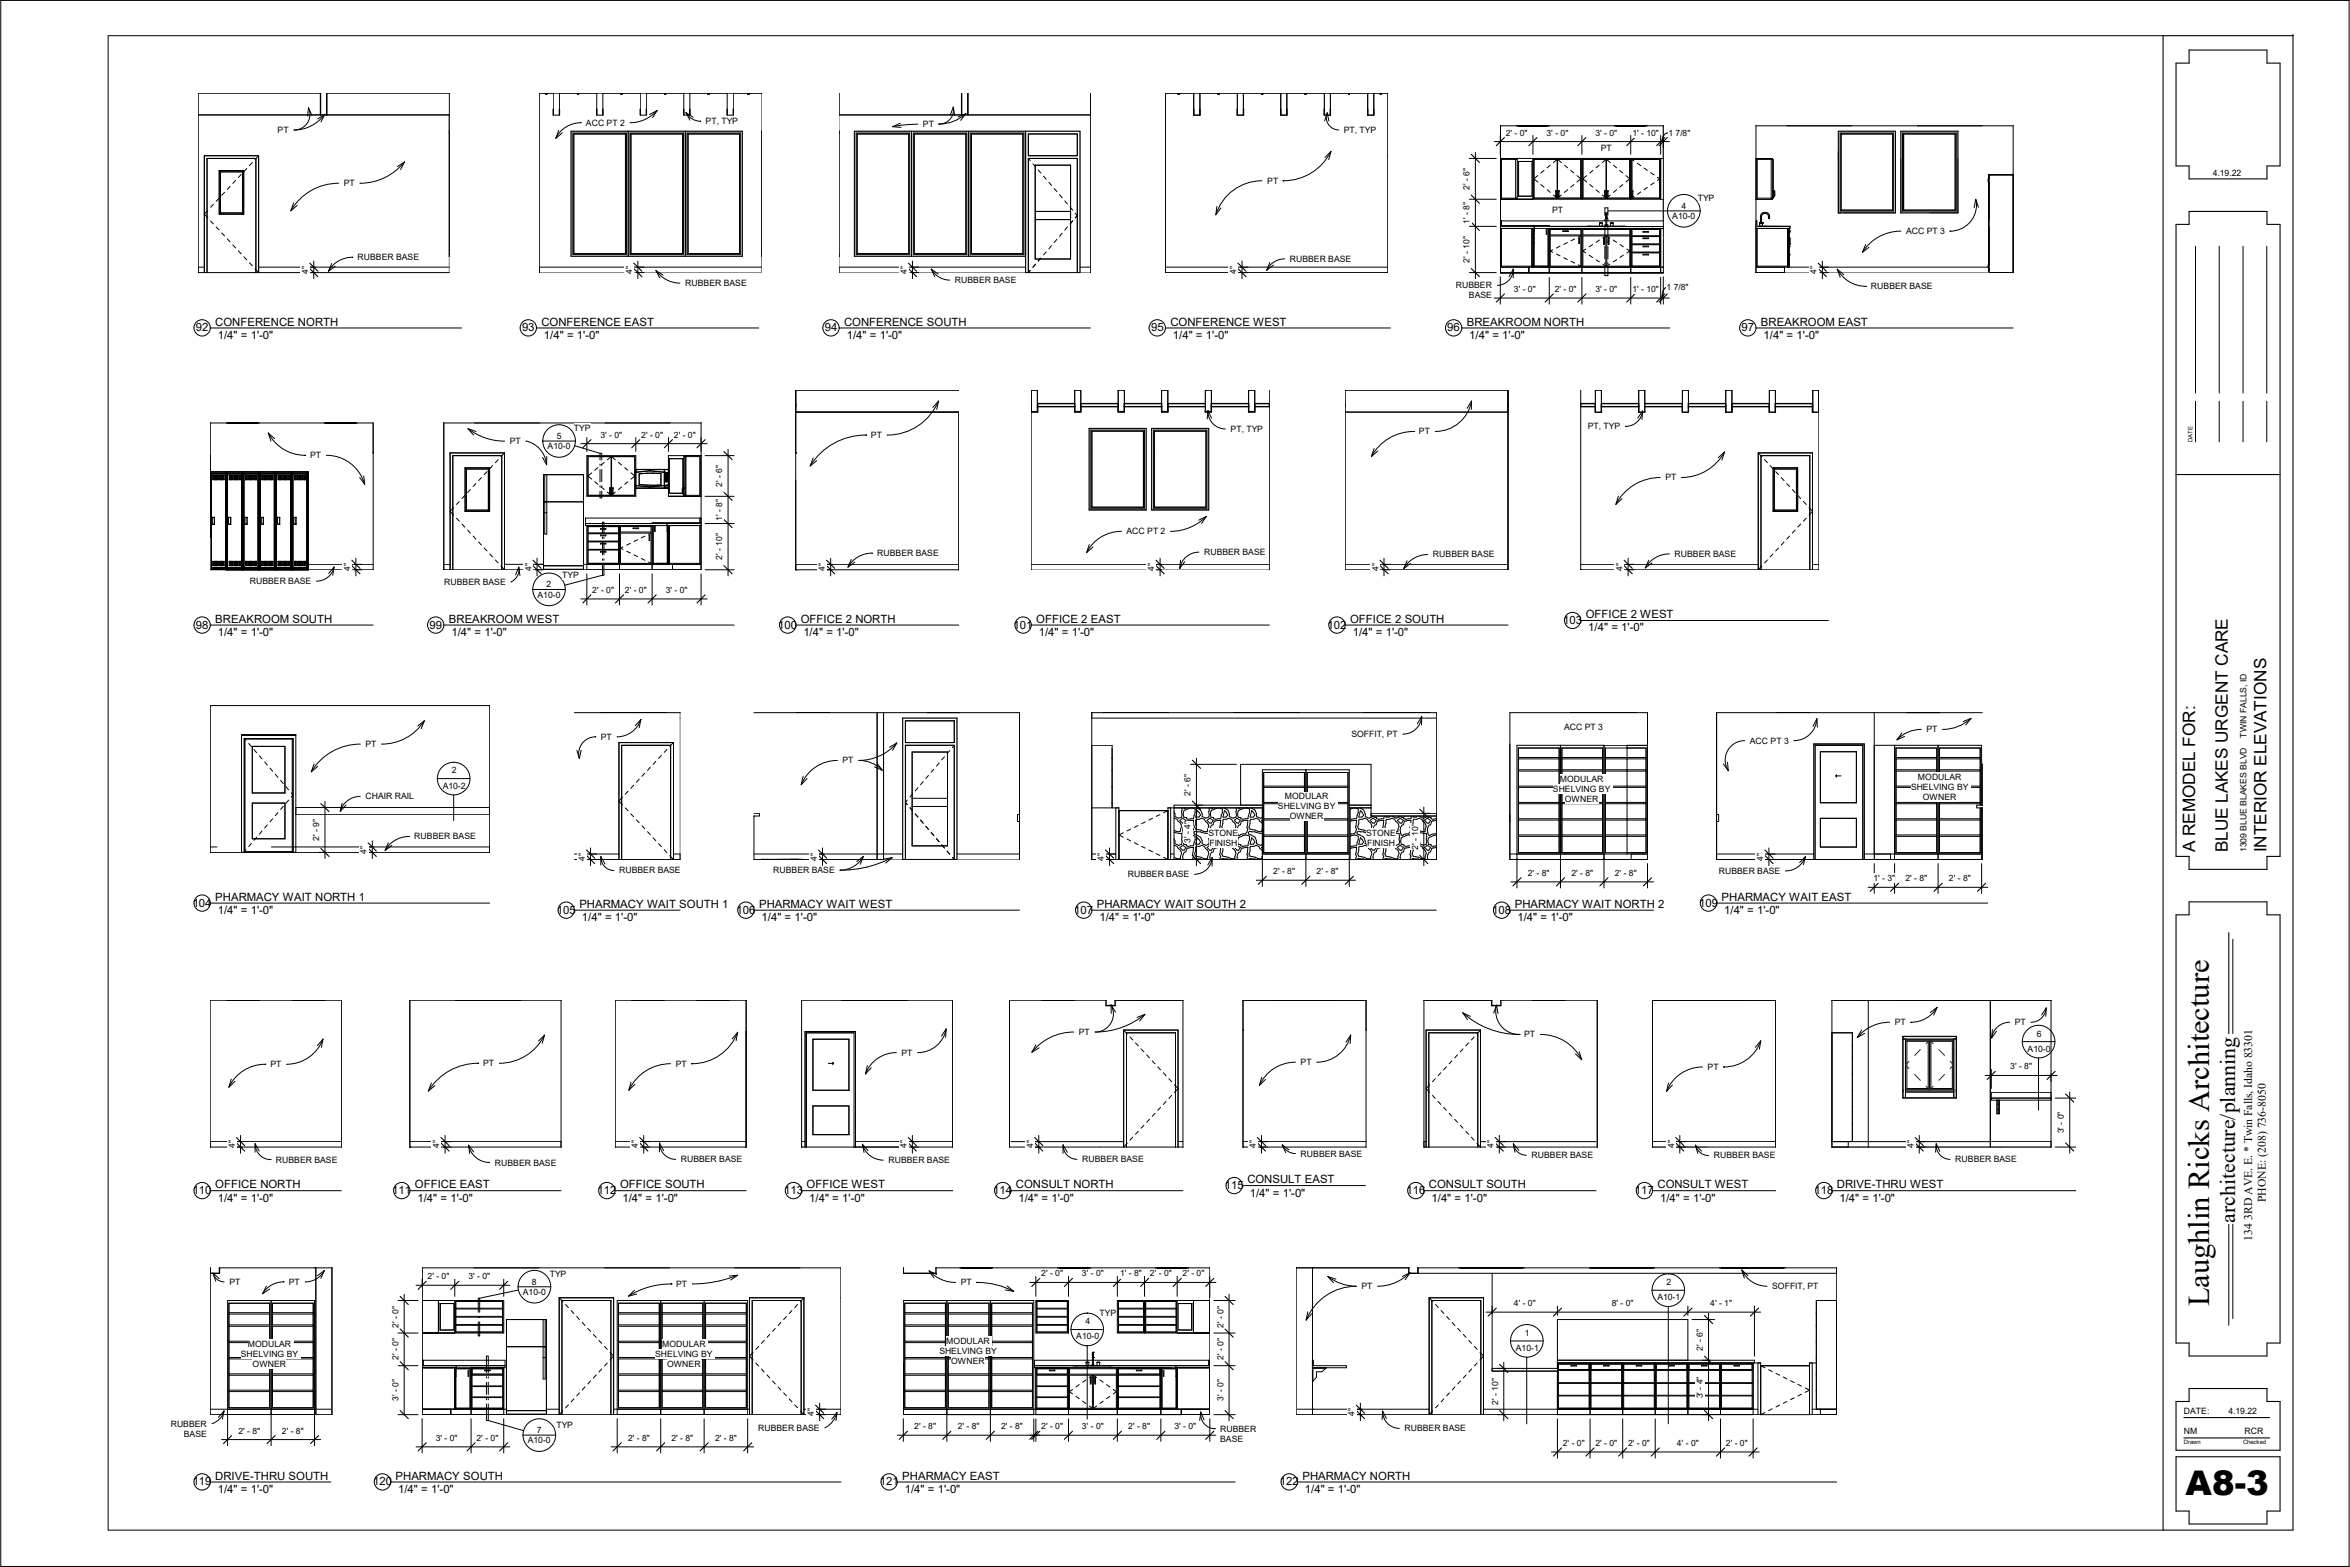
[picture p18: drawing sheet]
<svg xmlns="http://www.w3.org/2000/svg" width="914mm" height="610mm" viewBox="0 0 914 610" stroke-linecap="round" stroke-linejoin="round" font-family="sans-serif">
<defs><g id="words">
<g font-size="13.2">
<text x="850.4" y="581.7">A8</text>
<text x="869.5" y="581.7">-</text>
<text x="874" y="581.7">3</text>
</g>
<text font-size="11.8" x="859.6" y="508.3" transform="rotate(-90 859.6 508.3)">Laughlin Ricks Architecture</text>
<text font-size="8.4" x="869.7" y="475.7" transform="rotate(-90 869.7 475.7)">architecture/planning</text>
<g font-size="6.7">
<text x="854.2" y="331.6" transform="rotate(-90 854.2 331.6)">A REMODEL FOR:</text>
<text x="866.9" y="331.6" transform="rotate(-90 866.9 331.6)">BLUE LAKES URGENT CARE</text>
<text x="882" y="331.6" transform="rotate(-90 882 331.6)">INTERIOR ELEVATIONS</text>
</g>
<g font-size="4.6">
<text x="881.7" y="467.7" transform="rotate(-90 881.7 467.7)">PHONE: (208) 736-8050</text>
<text x="876.3" y="482.6" transform="rotate(-90 876.3 482.6)">134 3RD AVE. E. * Twin Falls, Idaho 83301</text>
</g>
<g font-size="4.4">
<text x="76.2" y="128.9">92</text>
<text x="83.8" y="126.7">CONFERENCE NORTH</text>
<text x="84.8" y="131.8">1/4&quot; = 1'-0&quot;</text>
<text x="203.1" y="128.9">93</text>
<text x="210.7" y="126.7">CONFERENCE EAST</text>
<text x="211.7" y="131.8">1/4&quot; = 1'-0&quot;</text>
<text x="320.9" y="128.9">94</text>
<text x="328.5" y="126.7">CONFERENCE SOUTH</text>
<text x="329.5" y="131.8">1/4&quot; = 1'-0&quot;</text>
<text x="447.9" y="128.9">95</text>
<text x="455.4" y="126.7">CONFERENCE WEST</text>
<text x="456.4" y="131.8">1/4&quot; = 1'-0&quot;</text>
<text x="563.2" y="128.9">96</text>
<text x="570.7" y="126.7">BREAKROOM NORTH</text>
<text x="571.7" y="131.8">1/4&quot; = 1'-0&quot;</text>
<text x="677.7" y="128.9">97</text>
<text x="685.2" y="126.7">BREAKROOM EAST</text>
<text x="686.2" y="131.8">1/4&quot; = 1'-0&quot;</text>
<text x="76.2" y="244.6">98</text>
<text x="83.8" y="242.3">BREAKROOM SOUTH</text>
<text x="167.1" y="244.6">99</text>
<text x="174.7" y="242.3">BREAKROOM WEST</text>
<text x="302.8" y="244.6">100</text>
<text x="311.6" y="242.3">OFFICE 2 NORTH</text>
<text x="394.4" y="244.6">101</text>
<text x="403.2" y="242.3">OFFICE 2 EAST</text>
<text x="516.6" y="244.6">102</text>
<text x="525.4" y="242.3">OFFICE 2 SOUTH</text>
<text x="608.2" y="242.8">103</text>
<text x="617" y="240.5">OFFICE 2 WEST</text>
<text x="618" y="245.6">1/4&quot; = 1'-0&quot;</text>
<text x="84.8" y="247.4">1/4&quot; = 1'-0&quot;</text>
<text x="175.6" y="247.4">1/4&quot; = 1'-0&quot;</text>
<text x="312.6" y="247.4">1/4&quot; = 1'-0&quot;</text>
<text x="404.2" y="247.4">1/4&quot; = 1'-0&quot;</text>
<text x="526.4" y="247.4">1/4&quot; = 1'-0&quot;</text>
<text x="75" y="352.7">104</text>
<text x="83.8" y="350.5">PHARMACY WAIT NORTH 1</text>
<text x="225.4" y="353.2">PHARMACY WAIT SOUTH 1</text>
<text x="295.4" y="353.2">PHARMACY WAIT WEST</text>
<text x="426.8" y="353.2">PHARMACY WAIT SOUTH 2</text>
<text x="589.4" y="353.2">PHARMACY WAIT NORTH 2</text>
<text x="661.1" y="352.7">109</text>
<text x="669.9" y="350.5">PHARMACY WAIT EAST</text>
<text x="84.8" y="355.6">1/4&quot; = 1'-0&quot;</text>
<text x="216.7" y="355.5">105</text>
<text x="226.4" y="358.4">1/4&quot; = 1'-0&quot;</text>
<text x="286.6" y="355.5">106</text>
<text x="296.3" y="358.4">1/4&quot; = 1'-0&quot;</text>
<text x="418" y="355.5">107</text>
<text x="427.8" y="358.4">1/4&quot; = 1'-0&quot;</text>
<text x="580.6" y="355.5">108</text>
<text x="590.4" y="358.4">1/4&quot; = 1'-0&quot;</text>
<text x="670.9" y="355.6">1/4&quot; = 1'-0&quot;</text>
<text x="485.4" y="460.4">CONSULT EAST</text>
<text x="75" y="464.6">110</text>
<text x="83.8" y="462.3">OFFICE NORTH</text>
<text x="84.8" y="467.4">1/4&quot; = 1'-0&quot;</text>
<text x="152.7" y="464.6">111</text>
<text x="161.5" y="462.3">OFFICE EAST</text>
<text x="162.4" y="467.4">1/4&quot; = 1'-0&quot;</text>
<text x="232.5" y="464.6">112</text>
<text x="241.3" y="462.3">OFFICE SOUTH</text>
<text x="242.2" y="467.4">1/4&quot; = 1'-0&quot;</text>
<text x="305.1" y="464.6">113</text>
<text x="313.9" y="462.3">OFFICE WEST</text>
<text x="314.9" y="467.4">1/4&quot; = 1'-0&quot;</text>
<text x="386.5" y="464.6">114</text>
<text x="395.3" y="462.3">CONSULT NORTH</text>
<text x="396.3" y="467.4">1/4&quot; = 1'-0&quot;</text>
<text x="476.6" y="462.6">115</text>
<text x="486.3" y="465.5">1/4&quot; = 1'-0&quot;</text>
<text x="547.2" y="464.6">116</text>
<text x="556" y="462.3">CONSULT SOUTH</text>
<text x="557" y="467.4">1/4&quot; = 1'-0&quot;</text>
<text x="636.2" y="464.6">117</text>
<text x="644.9" y="462.3">CONSULT WEST</text>
<text x="646" y="467.4">1/4&quot; = 1'-0&quot;</text>
<text x="706" y="464.6">118</text>
<text x="714.8" y="462.3">DRIVE-THRU WEST</text>
<text x="715.8" y="467.4">1/4&quot; = 1'-0&quot;</text>
<text x="83.8" y="575.6">DRIVE-THRU SOUTH</text>
<text x="153.9" y="575.6">PHARMACY SOUTH</text>
<text x="351.1" y="575.6">PHARMACY EAST</text>
<text x="506.8" y="575.6">PHARMACY NORTH</text>
<text x="75" y="577.9">119</text>
<text x="84.8" y="580.8">1/4&quot; = 1'-0&quot;</text>
<text x="145.2" y="577.9">120</text>
<text x="154.9" y="580.8">1/4&quot; = 1'-0&quot;</text>
<text x="342.3" y="577.9">121</text>
<text x="352.1" y="580.8">1/4&quot; = 1'-0&quot;</text>
<text x="498" y="577.9">122</text>
<text x="507.7" y="580.8">1/4&quot; = 1'-0&quot;</text>
</g>
<g font-size="3.4">
<text x="108" y="51.7">PT</text>
<text x="228" y="48.9">ACC PT 2</text>
<text x="274.6" y="48.3">PT, TYP</text>
<text x="359.1" y="49.4">PT</text>
<text x="522.9" y="51.7">PT, TYP</text>
<text x="622.9" y="58.7">PT</text>
<text x="493.1" y="71.5">PT</text>
<text x="861" y="68.5">4.19.22</text>
<text x="133.8" y="72.4">PT</text>
<text x="604" y="82.8">PT</text>
<text x="654.3" y="81.2">4</text>
<text x="660.6" y="78">TYP</text>
<text x="650.7" y="85.2">A10-0</text>
<text x="741.7" y="91.1">ACC PT 3</text>
<text x="139.1" y="101.2">RUBBER BASE</text>
<text x="501.9" y="101.9">RUBBER BASE</text>
<text x="266.6" y="111.3">RUBBER BASE</text>
<text x="371.6" y="110.1">RUBBER BASE</text>
<text x="566.5" y="112.2">RUBBER</text>
<text x="728" y="112.5">RUBBER BASE</text>
<text x="571.5" y="116">BASE</text>
<text x="223.3" y="167.6">TYP</text>
<text x="617.9" y="167">PT, TYP</text>
<text x="198.3" y="172.8">PT</text>
<text x="216.6" y="170.8">5</text>
<text x="338.9" y="170.4">PT</text>
<text x="478.8" y="168.1">PT, TYP</text>
<text x="552.1" y="169">PT</text>
<text x="120.7" y="178.3">PT</text>
<text x="213.1" y="174.8">A10-0</text>
<text x="648" y="186.9">PT</text>
<text x="438.3" y="207.9">ACC PT 2</text>
<text x="468.5" y="215.9">RUBBER BASE</text>
<text x="341.3" y="216.4">RUBBER BASE</text>
<text x="557.6" y="216.9">RUBBER BASE</text>
<text x="651.6" y="216.7">RUBBER BASE</text>
<text x="97.2" y="227.2">RUBBER BASE</text>
<text x="172.8" y="227.5">RUBBER BASE</text>
<text x="218.8" y="224.9">TYP</text>
<text x="209.2" y="232.5">A10-0</text>
<text x="212.7" y="228.5">2</text>
<text x="233.8" y="287.8">PT</text>
<text x="525.8" y="286.7">SOFFIT, PT</text>
<text x="608.6" y="283.9">ACC PT 3</text>
<text x="749.6" y="284.9">PT</text>
<text x="874.2" y="287" transform="rotate(-90 874.2 287)">TWIN FALLS, ID</text>
<text x="142.2" y="290.6">PT</text>
<text x="680.9" y="289.3">ACC PT 3</text>
<text x="327.8" y="297">PT</text>
<text x="175.8" y="300.9">2</text>
<text x="607" y="304.3">MODULAR</text>
<text x="746.3" y="303.5">MODULAR</text>
<text x="142.2" y="310.9">CHAIR RAIL</text>
<text x="172.3" y="306.7">A10-2</text>
<text x="500" y="311">MODULAR</text>
<text x="604.3" y="308.1">SHELVING BY</text>
<text x="608.9" y="312">OWNER</text>
<text x="743.6" y="307.4">SHELVING BY</text>
<text x="748.2" y="311.2">OWNER</text>
<text x="497.2" y="314.8">SHELVING BY</text>
<text x="501.9" y="318.6">OWNER</text>
<text x="161.2" y="326.6">RUBBER BASE</text>
<text x="470.2" y="325.1">STONE</text>
<text x="470.6" y="328.9">FINISH</text>
<text x="531.5" y="325.1">STONE</text>
<text x="531.9" y="328.9">FINISH</text>
<text x="874.2" y="331.6" transform="rotate(-90 874.2 331.6)">1309 BLUE BLAKES BLVD</text>
<text x="240.9" y="339.8">RUBBER BASE</text>
<text x="300.9" y="339.7">RUBBER BASE</text>
<text x="438.8" y="341.3">RUBBER BASE</text>
<text x="668.8" y="339.9">RUBBER BASE</text>
<text x="737.3" y="398.8">PT</text>
<text x="784" y="398.8">PT</text>
<text x="419.8" y="402.6">PT</text>
<text x="593" y="403.6">PT</text>
<text x="792.5" y="403.2">6</text>
<text x="350.8" y="410.6">PT</text>
<text x="789" y="409.1">A10-0</text>
<text x="105.2" y="415.2">PT</text>
<text x="188" y="414.8">PT</text>
<text x="263" y="415">PT</text>
<text x="506.1" y="414.4">PT</text>
<text x="664.5" y="416.2">PT</text>
<text x="506.1" y="450">RUBBER BASE</text>
<text x="107.4" y="452.2">RUBBER BASE</text>
<text x="192.6" y="453.4">RUBBER BASE</text>
<text x="264.9" y="452.2">RUBBER BASE</text>
<text x="345.7" y="452.5">RUBBER BASE</text>
<text x="421.1" y="452.2">RUBBER BASE</text>
<text x="595.9" y="450.6">RUBBER BASE</text>
<text x="666.9" y="450.7">RUBBER BASE</text>
<text x="760.8" y="452.2">RUBBER BASE</text>
<text x="213.9" y="496.7">TYP</text>
<text x="89.2" y="499.8">PT</text>
<text x="112.4" y="499.8">PT</text>
<text x="203.5" y="503.8">A10-0</text>
<text x="207" y="499.8">8</text>
<text x="263.1" y="500.6">PT</text>
<text x="373.9" y="500">PT</text>
<text x="529.8" y="501.6">PT</text>
<text x="648.4" y="499.9">2</text>
<text x="689.6" y="501.6">SOFFIT, PT</text>
<text x="644.9" y="505.8">A10-1</text>
<text x="422.3" y="515.2">4</text>
<text x="427.8" y="512">TYP</text>
<text x="418.8" y="521.1">A10-0</text>
<text x="593.4" y="519.6">1</text>
<text x="93.7" y="527.9">SHELVING BY</text>
<text x="96.4" y="524">MODULAR</text>
<text x="254.9" y="527.9">SHELVING BY</text>
<text x="257.6" y="524">MODULAR</text>
<text x="365.5" y="526.8">SHELVING BY</text>
<text x="368.2" y="523">MODULAR</text>
<text x="589.8" y="525.5">A10-1</text>
<text x="98.3" y="531.7">OWNER</text>
<text x="259.5" y="531.7">OWNER</text>
<text x="370.1" y="530.6">OWNER</text>
<text x="849.8" y="550.2">DATE:</text>
<text x="867.1" y="550.2">4.19.22</text>
<text x="66.4" y="555">RUBBER</text>
<text x="208.9" y="557.5">7</text>
<text x="216.5" y="555.6">TYP</text>
<text x="295" y="556.6">RUBBER BASE</text>
<text x="474.8" y="556.9">RUBBER</text>
<text x="546.5" y="556.8">RUBBER BASE</text>
<text x="849.8" y="558">NM</text>
<text x="873.4" y="558">RCR</text>
<text x="71.5" y="558.9">BASE</text>
<text x="205.4" y="561.5">A10-0</text>
<text x="474.8" y="560.8">BASE</text>
</g>
<g font-size="3.3">
<text x="585.9" y="52.8">2' - 0&quot;</text>
<text x="601.8" y="52.8">3' - 0&quot;</text>
<text x="620.8" y="52.8">3' - 0&quot;</text>
<text x="635.2" y="52.8">1' - 10&quot;</text>
<text x="649.2" y="52.8">1 7/8&quot;</text>
<text x="571.8" y="73.8" transform="rotate(-90 571.8 73.8)">2' - 6&quot;</text>
<text x="571.8" y="87" transform="rotate(-90 571.8 87)">1' - 8&quot;</text>
<text x="119.8" y="106.5" transform="rotate(-90 119.8 106.5)">4&quot;</text>
<text x="246" y="106.5" transform="rotate(-90 246 106.5)">4&quot;</text>
<text x="352.8" y="106.5" transform="rotate(-90 352.8 106.5)">4&quot;</text>
<text x="481" y="106.5" transform="rotate(-90 481 106.5)">4&quot;</text>
<text x="571.8" y="102.2" transform="rotate(-90 571.8 102.2)">2' - 10&quot;</text>
<text x="706.8" y="106.5" transform="rotate(-90 706.8 106.5)">4&quot;</text>
<text x="589.1" y="113.6">3' - 0&quot;</text>
<text x="604.9" y="113.6">2' - 0&quot;</text>
<text x="620.8" y="113.6">3' - 0&quot;</text>
<text x="635.2" y="113.6">1' - 10&quot;</text>
<text x="648.5" y="113">1 7/8&quot;</text>
<text x="233.6" y="170.3">3' - 0&quot;</text>
<text x="249.5" y="170.3">2' - 0&quot;</text>
<text x="262.2" y="170.3">2' - 0&quot;</text>
<text x="281.1" y="189.4" transform="rotate(-90 281.1 189.4)">2' - 6&quot;</text>
<text x="281.1" y="202.6" transform="rotate(-90 281.1 202.6)">1' - 8&quot;</text>
<text x="281.1" y="217.8" transform="rotate(-90 281.1 217.8)">2' - 10&quot;</text>
<text x="136.3" y="222.1" transform="rotate(-90 136.3 222.1)">4&quot;</text>
<text x="206.8" y="222.1" transform="rotate(-90 206.8 222.1)">4&quot;</text>
<text x="321" y="222.1" transform="rotate(-90 321 222.1)">4&quot;</text>
<text x="449.2" y="222.1" transform="rotate(-90 449.2 222.1)">4&quot;</text>
<text x="536.3" y="222.1" transform="rotate(-90 536.3 222.1)">4&quot;</text>
<text x="631.3" y="222.1" transform="rotate(-90 631.3 222.1)">4&quot;</text>
<text x="230.5" y="230.7">2' - 0&quot;</text>
<text x="243.2" y="230.7">2' - 0&quot;</text>
<text x="259" y="230.7">3' - 0&quot;</text>
<text x="463.3" y="309.5" transform="rotate(-90 463.3 309.5)">2' - 6&quot;</text>
<text x="124.2" y="327.1" transform="rotate(-90 124.2 327.1)">2' - 9&quot;</text>
<text x="463.3" y="328" transform="rotate(-90 463.3 328)">3' - 4&quot;</text>
<text x="142.6" y="332.1" transform="rotate(-90 142.6 332.1)">4&quot;</text>
<text x="227.6" y="334.8" transform="rotate(-90 227.6 334.8)">4&quot;</text>
<text x="317.8" y="334.8" transform="rotate(-90 317.8 334.8)">4&quot;</text>
<text x="429.5" y="334.8" transform="rotate(-90 429.5 334.8)">4&quot;</text>
<text x="551.8" y="330.5" transform="rotate(-90 551.8 330.5)">2' - 10&quot;</text>
<text x="686.1" y="334.8" transform="rotate(-90 686.1 334.8)">4&quot;</text>
<text x="495.4" y="340.1">2' - 8&quot;</text>
<text x="512.3" y="340.1">2' - 8&quot;</text>
<text x="594.5" y="340.7">2' - 8&quot;</text>
<text x="611.4" y="340.7">2' - 8&quot;</text>
<text x="628.4" y="340.7">2' - 8&quot;</text>
<text x="729" y="342.9">1' - 3&quot;</text>
<text x="741.4" y="342.9">2' - 8&quot;</text>
<text x="758.4" y="342.9">2' - 8&quot;</text>
<text x="782.2" y="416.1">3' - 8&quot;</text>
<text x="803.1" y="440.9" transform="rotate(-90 803.1 440.9)">3' - 0&quot;</text>
<text x="91.4" y="446.7" transform="rotate(-90 91.4 446.7)">4&quot;</text>
<text x="170.9" y="446.7" transform="rotate(-90 170.9 446.7)">4&quot;</text>
<text x="248.2" y="446.7" transform="rotate(-90 248.2 446.7)">4&quot;</text>
<text x="352.8" y="446.7" transform="rotate(-90 352.8 446.7)">4&quot;</text>
<text x="402" y="446.7" transform="rotate(-90 402 446.7)">4&quot;</text>
<text x="488.6" y="446.7" transform="rotate(-90 488.6 446.7)">4&quot;</text>
<text x="581.2" y="446.7" transform="rotate(-90 581.2 446.7)">4&quot;</text>
<text x="651.4" y="446.7" transform="rotate(-90 651.4 446.7)">4&quot;</text>
<text x="744.6" y="446.7" transform="rotate(-90 744.6 446.7)">4&quot;</text>
<text x="166.4" y="497.7">2' - 0&quot;</text>
<text x="182.2" y="497.7">3' - 0&quot;</text>
<text x="405.2" y="496.6">2' - 0&quot;</text>
<text x="421" y="496.6">3' - 0&quot;</text>
<text x="435.8" y="496.6">1' - 8&quot;</text>
<text x="447.5" y="496.6">2' - 0&quot;</text>
<text x="460.2" y="496.6">2' - 0&quot;</text>
<text x="589.1" y="508.1">4' - 0&quot;</text>
<text x="627.2" y="508.1">8' - 0&quot;</text>
<text x="665.5" y="508.1">4' - 1&quot;</text>
<text x="155.1" y="516.5" transform="rotate(-90 155.1 516.5)">2' - 0&quot;</text>
<text x="476" y="516.5" transform="rotate(-90 476 516.5)">2' - 0&quot;</text>
<text x="662.6" y="525.5" transform="rotate(-90 662.6 525.5)">2' - 6&quot;</text>
<text x="155.1" y="529.2" transform="rotate(-90 155.1 529.2)">2' - 0&quot;</text>
<text x="476" y="529.2" transform="rotate(-90 476 529.2)">2' - 0&quot;</text>
<text x="155.1" y="545" transform="rotate(-90 155.1 545)">3' - 0&quot;</text>
<text x="476" y="545" transform="rotate(-90 476 545)">3' - 0&quot;</text>
<text x="662.6" y="544" transform="rotate(-90 662.6 544)">3' - 4&quot;</text>
<text x="316.7" y="550.8" transform="rotate(-90 316.7 550.8)">4&quot;</text>
<text x="527.1" y="550.8" transform="rotate(-90 527.1 550.8)">4&quot;</text>
<text x="582.9" y="546.5" transform="rotate(-90 582.9 546.5)">2' - 10&quot;</text>
<text x="92.8" y="557.7">2' - 8&quot;</text>
<text x="109.7" y="557.7">2' - 8&quot;</text>
<text x="355.7" y="556">2' - 8&quot;</text>
<text x="372.7" y="556">2' - 8&quot;</text>
<text x="389.6" y="556">2' - 8&quot;</text>
<text x="405.2" y="556">2' - 0&quot;</text>
<text x="421" y="556">3' - 0&quot;</text>
<text x="439" y="556">2' - 8&quot;</text>
<text x="457" y="556">3' - 0&quot;</text>
<text x="169.5" y="560.5">3' - 0&quot;</text>
<text x="185.4" y="560.5">2' - 0&quot;</text>
<text x="244.4" y="560.5">2' - 8&quot;</text>
<text x="261.3" y="560.5">2' - 8&quot;</text>
<text x="278.2" y="560.5">2' - 8&quot;</text>
<text x="608.1" y="562.6">2' - 0&quot;</text>
<text x="620.8" y="562.6">2' - 0&quot;</text>
<text x="633.5" y="562.6">2' - 0&quot;</text>
<text x="652.5" y="562.6">4' - 0&quot;</text>
<text x="671.6" y="562.6">2' - 0&quot;</text>
</g>
<g font-size="2.3">
<text x="853.1" y="172" transform="rotate(-90 853.1 172)">DATE</text>
<text x="849.8" y="561.8">Drawn</text>
<text x="872.8" y="561.8">Checked</text>
</g>
</g></defs>
<g fill="none" stroke="#7e7e7e" stroke-width=".39">
<path d="M174.8 36.2v69.8M296.4 36.2v69.8h-86.6M326.5 36.2v69.8M174.8 51.1h.1M222.2 51.1h66.6v48.6h-66.6zM296.4 51.1h.1M326.5 51.1h.1M174.8 99.7h.1M296.4 99.7h.1M326.5 99.7h.1M174.8 106h.1M326.5 106h.1"/>
<path d="M326.5 106h72.6v-6.3h-66.7v-48.6h87.8v54.9h4.1"/>
</g>
<g fill="none" stroke="#000" stroke-width=".39">
<path d="M209.8 36.2v69.8M212.3 36.2h.5v.4h-.5zM215.3 36.2h2.4v8.6h-2.4zM224.7 36.2h.5v.4h-.5zM232.2 36.2h2.4v8.6h-2.4zM241.6 36.2h.5v.4h-.5zM249.1 36.2h2.4v8.6h-2.4zM258.5 36.2h.5v.4h-.5zM266.1 36.2h2.3v8.6h-2.3zM275.5 36.2h.4v.4h-.4zM283 36.2h2.3v8.6h-2.3zM291 36.2h.5v.4h-.5z"/>
<path d="M326.5 36.2v8.5h47.7v-8.5M376.6 36.2v8.5h47.7M424.3 36.2v69.8M77 44.7h47.7v-8.4l-47.7-.1v69.8M174.8 44.7h-47.7v-8.4h47.7v63.4M174.8 51.1h.1M174.8 51.7h.1M222.2 51.1h66.6v48.6h-66.6zM222.9 51.7h20.9v47.4h-20.9zM223.3 52.1h20.1v46.5h-20.1zM244.4 51.1v48.6M245.1 51.7h20.9v47.4h-20.9z"/>
<path d="M245.5 52.1h20.1v46.5h-20.1zM266.7 51.1v48.6M267.3 51.7h20.9v47.4h-20.9zM267.7 52.1h20.1v46.5h-20.1zM296.4 51.1h.1M296.4 51.7h.1M296.4 51.1v48.6M326.5 51.7h.1M326.5 51.1h.1M326.5 51.1v48.6M333.1 51.7h20.9v47.4h-20.9zM333.5 52.1h20.1v46.5h-20.1z"/>
<path d="M354.7 51.1v48.6M355.3 51.7h20.9v47.4h-20.9zM355.7 52.1h20.1v46.5h-20.1zM376.9 51.1v48.6M377.5 51.7h20.9v47.4h-20.9zM378 52.1h20v46.5h-20zM399.1 51.1v54.9h21.1v-54.9h-87.8v48.6h66.7M400.1 52.1h19.1v8.5h-19.1zM83 79.5l-1 1.1M85.2 77.2l-1.1 1.1M85.3 66.4h9.5M85.3 66.4v16.9"/>
<path d="M85.3 66.4l.5 .4M85.8 66.8h.1M85.8 66.8h8.6M85.8 66.8v16M87.4 74.8l-1.1 1.2M89.5 72.5l-1.1 1.2M91.7 70.2l-1.1 1.2M93.9 67.9l-1.1 1.1M94.4 66.8h.1M94.4 66.8v16M94.8 66.4l-.4 .4M94.8 66.4v16.9"/>
<path d="M96 65.6l-1.1 1.1M98.2 63.2l-1.1 1.2M100.6 60.6h-21.1v45.4M100.6 60.6v45.4l-1.4-1.4M100.6 60.6l-1.4 1.5M400.1 61.6h19.1v44.4M400.1 61.6v44.4l.8-.8M400.1 61.6l.8 .9M401.9 63.7l1.1 1.2M402.8 64.3h13.8v36.5h-13.8zM404 66.1l1 1.2M406.1 68.5l1 1.2"/>
<path d="M408.1 71l1.1 1.1M410.2 73.3l1 1.2M412.2 75.7l1.1 1.3M414.3 78.1l1 1.3M80.9 81.8l-1.4 1.5 1.4 1.5M82 86l1 1.1M84.1 88.3l1.1 1.2M85.3 83.3h9.5M85.8 82.8h.1M85.8 82.8h8.6M85.8 82.8l-.5 .5M86.3 90.6l1.1 1.2"/>
<path d="M88.4 92.9l1.1 1.2M90.6 95.3l1.1 1.1M92.8 97.6l1.1 1.2M94.4 82.8h.1M94.4 82.8l.4 .5M94.9 99.9l1.1 1.2M174.8 99.1h.1M174.8 99.7h.1M296.4 99.1h.1M296.4 99.7h.1M326.5 99.7h.1M326.5 99.1h.1"/>
<path d="M402.8 85.4h13.8M402.8 82.3h13.8M407.1 98l-1 1.1M409.2 95.5l-1.1 1.3M411.2 93.1l-1 1.3M413.3 90.7l-1.1 1.2M415.3 88.3l-1 1.2M416.4 80.6l1 1.2M417.4 86l-.8 .9M417.4 85.9l-1 1.2M418.4 83l.8 .9M419.2 83.9l-.8 .8"/>
<path d="M419.2 83.9l-.8 .9M77 106h.1M77 106h97.8M77 103.9h2.5M80.6 106v-44.4h19v44.4M97.1 102.2l1.1 1.2M100.6 103.9h74.2M209.8 106h.1M209.8 103.9h86.6M399.1 103.9h-72.6v2.1M402.9 102.8l-1 1.2 1.1-1.2M405 100.4l-1 1.2 .7-.8"/>
<path d="M420.2 103.9h4.1"/>
</g>
<g fill="none" stroke="#000" stroke-width=".55">
<path d="M124.7 36.2v8.5h2.4v-8.5M209.8 36.2h5.5M217.7 36.2h14.5M234.6 36.2h14.5M251.5 36.2h14.6M268.4 36.2h14.6M285.3 36.2h11.1M374.2 36.2v8.5h2.4v-8.5M215.3 42.5v2.2M217.7 42.5v2.2M232.2 42.5v2.2M234.6 42.5v2.2"/>
<path d="M249.1 42.5v2.2M251.5 42.5v2.2M266.1 42.5v2.2M268.4 42.5v2.2M283 42.5v2.2M285.3 42.5v2.2"/>
</g>
<g fill="#fff">
<path d="M483.4 36.2h.4z"/>
<path d="M481.4 36.2h.4z"/>
<path d="M500.4 36.2h.3z"/>
<path d="M498.3 36.2h.4z"/>
<path d="M517.3 36.2h.4z"/>
<path d="M515.3 36.2h.3z"/>
<path d="M534.2 36.2h.3z"/>
<path d="M532.2 36.2h.3z"/>
<path d="M466.6 36.2h.3z"/>
<path d="M464.5 36.2h.3z"/>
</g>
<g fill="none" stroke="#7e7e7e" stroke-width=".39">
<path d="M453.5 36.2v69.8M465.7 36.2h.1M482.6 36.2h.1M499.5 36.2h.1M516.5 36.2h.1M533.4 36.2h.1M453.5 51.1h.1M647.2 48.9v43M647.2 61.6h.1M715.3 61.6v-10.5h22.2v10.5M761.8 61.6v-10.5h-22.2v10.5M647.2 93.3v12.7"/>
<path d="M715.3 82.8h2.1M739.6 82.8h11.7M453.5 106h.1M683.3 106h90.5M783.3 106h.1M373 151.8h.1M81.8 177.2h.1M81.8 164.5v12.7M373 160.3v61.4M81.8 209h.1M81.8 209v12.7M81.8 221.7h.1"/>
<path d="M373 221.7h.1"/>
</g>
<g fill="none" stroke="#000" stroke-width=".39">
<path d="M458.4 36.2h.5v.4h-.5zM458.6 36.2h.1M464.5 36.2h2.4M464.5 36.2v8.6h2.4v-8.6M464.8 36.2h.1M466.6 36.2h.1M466.9 36.2h.1M473.9 36.2h.5v.4h-.5zM474.1 36.2h.1M474.2 36.2h.1M481.4 36.2h2.4M481.5 36.2l-.1 8.6h2.4l-.1-8.6"/>
<path d="M481.7 36.2h.1M483.4 36.2h.1M490.9 36.2h.5v.4h-.5zM491.1 36.2h.1M498.3 36.2h2.4M498.4 36.2l-.1 8.6h2.4v-8.6M498.6 36.2h.1M500.4 36.2h.1M507.7 36.2h.6v.4h-.6zM508 36.2h.1M515.3 36.2h2.4M515.3 36.2v8.6h2.4l-.1-8.6"/>
<path d="M515.6 36.2h.1M517.3 36.2h.1M524.7 36.2h.4v.4h-.4zM524.9 36.2h.1M532.2 36.2h2.3M532.2 36.2v8.6h2.3v-8.6M532.5 36.2h.1M534.2 36.2h.1M537 36.2h.5v.4h-.5zM537.3 36.2h.1M540 36.2v69.8h-86.5v-69.8M583.8 48.9v57.1h63.4v-57.1h-63.2"/>
<path d="M584 48.9h.1M590.1 48.9h.1M602.8 48.9h.1M628.2 48.9h.1M640.8 48.9h.1M715.3 51.1h22.2v31.7h-22.2zM716 51.7h20.9v30.4h-20.9zM716.4 52.1h20.1v29.6h-20.1zM739.6 51.1h22.2v31.7h-22.2zM740.3 51.7h20.9v30.4h-20.9zM740.7 52.1h20.1v29.6h-20.1zM540 60.6h.1"/>
<path d="M583.8 61.6h63.4M583.8 77.5h63.4M584.2 62h6.2v15.1h-6.2zM589.7 62v15.1M590.1 61.6v.4M590.1 77.1v.4M590.7 62.8h5.4v13.5h-5.4zM590.9 62.8v13.5M596.5 61.6v15.9M596.9 62h18.2v15.1h-18.2zM598.3 68.3l-1.4 1.3 1.4 1.2M599.6 71.8l1.2 1"/>
<path d="M600.8 66.3l-1.2 1M602 73.8l1.2 1M603.2 64.3l-1.2 1M604.4 63.2l1.5-1.2v15.1l-1.5-1.2M605.3 74.3v2.2M605.3 74.3l.1 .1M605.3 76.5h.1M605.4 76.4h-.1M605.4 76.5l.1 .1M605.5 74.2l-.2 .1M605.5 74.2l.1 .1M605.5 76.5h.1"/>
<path d="M605.5 76.5v.1M605.6 74.3v2.2M606.4 76.5h.1M606.5 76.5h.1M606.6 74.2l-.2 .1v2.2M606.6 76.5h.1M606.6 74.2v.1M606.6 74.3v2.2M607.5 63.2l-1.5-1.2v15.1l1.5-1.2M608.8 64.3l1.2 1M610 73.8l-1.2 1M611.2 66.3l1.2 1"/>
<path d="M612.4 71.8l-1.2 1M613.6 68.3l1.5 1.3-1.5 1.2M615.5 61.6v15.9M615.9 62h18.3v15.1h-18.3zM617.4 68.3l-1.5 1.3 1.5 1.2M618.6 71.8l1.2 1M619.8 66.3l-1.2 1M621 73.8l1.3 1M622.3 64.3l-1.3 1M623.5 63.2l1.5-1.2v15.1l-1.5-1.2M624.4 74.2l.2 .1v2.2h-.2zM624.5 76.5v.1"/>
<path d="M625.4 74.3h.3l-.1 2.2h-.2zM625.5 76.5l.1 .1M625.6 76.5v.1M626.6 63.2l-1.5-1.2v15.1l1.5-1.2M627.8 64.3l1.2 1M629 73.8l-1.2 1M630.2 66.3l1.2 1M631.4 71.8l-1.2 1M632.7 68.3l1.5 1.3-1.5 1.2M634.5 61.6v15.9M635 62v15.1M635 62h10.8v15.1h-10.8"/>
<path d="M635 62l.8 .6M635.2 74.2h.1M635.2 74.2l-.1 2.3h.2M635.2 76.5v.1M635.3 74.2l-.1 2.4M635.8 76.5l-.8 .6M637.1 63.5l1.3 .9M638.4 74.7l-1.3 .9M639.7 65.4l1.3 .9M641 72.9l-1.3 .9M642.3 67.1l1.3 1M643.6 71.1l-1.3 .9"/>
<path d="M644.9 69l.9 .6-.9 .5M646.2 61.6v15.9M683.3 61.6h6.3v.4M683.6 62h6.3v15.1h-6.3zM689.2 62v15.1M689.6 77.1v.4h-6.3M689.9 74.5h.2M689.9 74.4h.1M689.9 76.5h.1M690.1 74.5l.1 1.7-.3 .1M690.2 74.2l.3 .1M690.2 74.2h-.3"/>
<path d="M690.4 76.5l-.5 .1M690.4 76.5h.1M690.5 74.3l-.1 2.2M773.8 69.3v1.7M783.3 68h-9.5v38h9.6l-.1-57.1h-100v57.1M583.8 88.9h63.4M583.8 85.9h41M584.2 88.9v15h63M584.2 87.8h18.6v.3M584.2 85.9v2.2h63M596.1 88.9v15M596.5 91.8h.2"/>
<path d="M596.5 89.3h.2M596.5 91.4h.2M596.5 87.8v.3M596.5 88.9v15M596.7 88.9v14.6h-.2M596.7 92.6h.3v2.1h-.3M596.7 90h.3M596.7 89h.3v2.1h-.3M596.7 89.8h.3M596.9 88.9v.1M596.9 91.1v1.5M597 88.1v.8"/>
<path d="M601.6 89h.3v2.1h-.3zM602.4 88.9v14.6h-5.5v-8.8M602.8 88.9v17.1M603.2 89.3h11.9v2.1h-11.9zM604.2 97.2l-1 .5 1 .4M605.6 98.8l1.4 .7M607 95.8l-1.4 .7M608.1 89.8h2.1v.2h-2.1zM609.9 94.4l-1.4 .7M612.7 93l-1.4 .6M614.3 92.6h.3v2.1h-.3zM615.1 91.8h-11.9v11.7h11.9"/>
<path d="M615.1 91.8l-1 .4M615.1 91.8v11.7M615.5 88.9v17.1M615.9 89.3h18.3v2.1h-18.3zM617.1 96.9l-1.2 .8 1.2 .7M618.4 99.3l1.3 .9M619.7 95.2l-1.3 .8M622.3 93.4l-1.3 .9M622.4 88.1v-1.4h1v1.4M624 92.6h.3v2.6h-.3zM624.8 88.1v-.6h.5v.6M624.8 84.9h.1"/>
<path d="M624.8 91.8l-1.1 .7M624.8 91.8h-8.9v11.7h8.9M624.8 82.8v4.7M624.8 91.8v11.7M624.8 84.9h.4M625.2 82.7v.1M625.2 82.8h.1M625.2 84.9h.1M625.2 91.8l1.2 .7M625.2 91.8h9v11.7h-9M625.2 82.8v4.7M625.2 91.8v11.7"/>
<path d="M625.2 85.9h22M625.8 92.6h.2v2.6h-.2zM626.6 88.1v-1.4h1.1v1.4M627.7 93.4l1.3 .9M630.3 95.2l1.4 .8M631.7 99.3l-1.4 .9M633 96.9l1.2 .8-1.2 .7M634.5 88.9v17.1M635 89.3h10.8v14.2h-10.8zM635 91.8h10.8M635 98.1h10.8M635 95h10.8"/>
<path d="M635 92h10.8M635 95.2h10.8M635 98.4h10.8M639.3 92.6h2.1v.2h-2.1zM639.3 90h2.1v.3h-2.1zM639.3 95.8h2.1v.2h-2.1zM639.3 98.9h2.1v.3h-2.1zM646.2 88.9v17.1M683.3 85.9h.3v2.1h12.9v.9h-13.2M683.6 88.9v15h90.1M684.7 86.7h.1M684.7 86.7h1.1"/>
<path d="M684.7 86.7v1.4M685.8 86.7h.1M685.8 86.7v1.4M686.6 83.1h.1M686.6 83.1a1.16 1.16 0 0 0-1.2 1.1v2.5M686.6 83.1a1.23 1.23 0 0 1 1.5 1.1M688.1 84.2h.1M688.1 84.2v.7h.5a1.8 1.8 0 0 0-1.4-2.2 1.8 1.8 0 0 0-2.2 1.5v2.5M695.5 88.9v15M696 88.9v15M696 91.8h.2v11.7h-.2M696 89.3h.2v2.1h-.2"/>
<path d="M696.2 92.6h.3v2.6h-.3M696.2 90h.3M696.2 89.8h.3v.5h-.3M696.2 95.8h.3l-.3 .2M696.2 98.9h.3l-.3 .3M696.2 94.7h.3M773.7 88.3l.1 .1M773.8 88.4h.1M773.8 85.6v2.8M773.8 85.6l-.1 .1M773.8 85.6h.1M453.5 103.9h86.5"/>
<path d="M583.8 106.3h63.4M584.2 103.5h11.9M594.9 103.9v2.1M608.5 100.2l1.4 .8M611.3 101.6l1.4 .8M614.1 103l1 .5M621 101l1.3 .9M623.7 102.8l1.1 .7M626.4 102.8l-1.2 .7M629 101l-1.3 .9M683.3 106h.1M683.6 103.5h11.9"/>
<path d="M694.4 103.9v2.1h-11.1M773.8 102.7v1.8M373 151.8h.1M373.1 151.8h-63.5v8.5h63.4v61.4h-63.4M81.8 177.2h.1M81.8 164.5v57.2h63.4v-45.5M88.1 164.5h.1M100.8 164.5h.1M126.2 164.5h.1M138.9 164.5h.1M144.9 164.5h-63.1M145.2 176.2h.1"/>
<path d="M172.7 164.5h100.1M172.7 164.5v57.2M193.8 178.8l-1.1 1.2M196.3 176.2h-21.2v45.5M196.3 176.2l-1.4 1.5M196.3 176.2v45.5l-1.4-1.5M228.3 177.2h19.1v15.9h-19.1zM228.8 177.6h18.2v15.1h-18.2zM235.1 179.9l-1.2 1M236.3 178.9l1.5-1.3v15.1l-1.5-1.2M239.4 178.9l-1.4-1.3v15.1l1.4-1.2M240.6 179.9l1.3 1"/>
<path d="M265.7 178.4v11.5M266.1 177.6h6.3v15.1h-6.3zM266.4 177.2v.4M266.8 177.6v15.1M272.8 164.5v57.2M272.8 177.2h-12.7v15.9h12.7M309.6 176.2h.1M309.6 176.2v45.5M81.8 183.6h38.1v38.1M82 184.2h5.9M82 184.2l5.8 .1M82 183.6v38.1"/>
<path d="M82.1 184.2l.1 .1M82.2 184.3h5.6M82.2 184.3v36.6M82.8 184.9l.1 .2M82.8 184.9l.3 .2M82.8 184.9v1.7M82.9 186.4h.4M82.9 185.1h.4M82.9 185.1v1.3M82.9 186.4l-.1 .2M83.1 186.4l.3 .2M83.1 186.4l-.3 .2"/>
<path d="M83.1 185.1v1.3M83.3 185.1v1.3M83.3 186.4l.1 .2M83.4 184.9v1.7M83.4 184.9l-.1 .2M83.4 184.9l-.3 .2M83.8 186.6l.1-.2 .4 .2M83.8 184.9l.1 .2 .4-.2M83.8 184.9v1.7M83.8 184.9l.2 .2M84 186.4l.3 .2M84 186.4l-.2 .2"/>
<path d="M84 185.1v1.3M84.3 184.9v1.7M84.3 184.9l-.3 .2M84.8 184.9l.2 .2M84.8 184.9v.2M84.8 184.9v1.7M84.8 186.4l.5 .2M84.8 185.1v1.3M84.8 186.4v.2M85 186.4l.3 .2M85 186.4l-.2 .2M85 185.1v1.3"/>
<path d="M85.3 184.9l-.5 .2M85.3 184.9v1.7M85.3 184.9l-.3 .2M85.7 184.9l.2 .2M85.7 184.9l.1 .2M85.7 184.9v1.7M85.8 186.4h.3M85.8 185.1h.3M85.8 185.1v1.3M85.8 186.4l-.1 .2M85.9 186.4l.3 .2M85.9 186.4l-.2 .2"/>
<path d="M85.9 185.1v1.3M86.1 185.1v1.3M86.1 186.4l.1 .2M86.2 184.9l-.1 .2M86.2 184.9l-.3 .2M86.2 184.9v1.7M86.7 184.9l.2 .2M86.7 184.9v.2M86.7 184.9v1.7M86.7 186.4h.4M86.7 185.1h.4M86.7 185.1v1.3"/>
<path d="M86.7 186.4v.2M86.9 186.4l.3 .2M86.9 186.4l-.2 .2M86.9 185.1v1.3M87.1 185.1v1.3M87.1 186.4l.1 .2M87.2 184.9l-.1 .2M87.2 184.9l-.3 .2M87.2 184.9v1.7M87.8 184.3v36.6M87.9 183.6v38.1M88.1 183.6v38.1"/>
<path d="M88.4 184.2h5.8M88.4 183.6v38.1M88.5 184.2v.1M88.5 184.3h5.6M88.5 184.3v36.6M89.2 184.9l.1 .2M89.2 184.9l.3 .2M89.2 184.9v1.7M89.3 185.1v1.3M89.3 186.4l-.1 .2M89.3 186.4h.3M89.3 185.1h.3"/>
<path d="M89.5 186.4l.2 .2M89.5 186.4l-.3 .2M89.5 185.1v1.3M89.6 185.1v1.3M89.6 186.4l.1 .2M89.7 184.9l-.1 .2M89.7 184.9l-.2 .2M89.7 184.9v1.7M90.2 184.9v1.7M90.2 184.9l.2 .2M90.2 184.9l.4 .2M90.4 186.4l.2 .2"/>
<path d="M90.4 186.4l-.2 .2M90.4 185.1v1.3M90.6 185.1v1.3M90.6 186.4v.2M90.6 186.4l-.4 .2M90.6 184.9v.2M90.6 184.9l-.2 .2M90.6 184.9v1.7M91.1 184.9v1.7M91.1 184.9l.3 .2M91.1 184.9l.4 .2M91.4 186.4l.2 .2"/>
<path d="M91.4 186.4l-.3 .2M91.4 185.1v1.3M91.5 185.1v1.3M91.5 186.4l.1 .2M91.5 186.4l-.4 .2M91.6 184.9l-.1 .2M91.6 184.9l-.2 .2M91.6 184.9v1.7M92.1 184.9v1.7M92.1 184.9l.2 .2M92.1 184.9l.4 .2M92.3 186.4l.2 .2"/>
<path d="M92.3 186.4l-.2 .2M92.3 185.1v1.3M92.5 185.1v1.3M92.5 186.4v.2M92.5 186.4l-.4 .2M92.5 184.9v.2M92.5 184.9l-.2 .2M92.5 184.9v1.7M93 184.9l.3 .2M93 184.9l.1 .2M93 184.9v1.7M93.1 185.1v1.3"/>
<path d="M93.1 186.4l-.1 .2M93.1 186.4h.3M93.1 185.1h.3M93.3 186.4l.2 .2M93.3 186.4l-.3 .2M93.3 185.1v1.3M93.4 185.1v1.3M93.4 186.4l.1 .2M93.5 184.9l-.1 .2M93.5 184.9l-.2 .2M93.5 184.9v1.7M94.1 184.3v36.6"/>
<path d="M94.1 184.2v.1M94.2 183.6v38.1M94.5 183.6v38.1M94.7 184.2h5.9M94.7 183.6v38.1M94.8 184.2l.1 .1M94.9 184.3h5.6M94.9 184.3v36.6M95.5 184.9l.1 .2M95.5 184.9l.3 .2M95.5 184.9v1.7M95.6 186.4l.4 .2"/>
<path d="M95.6 185.1v1.3M95.6 186.4l-.1 .2M95.8 186.4l.2 .2M95.8 186.4l-.3 .2M95.8 185.1v1.3M96 184.9l-.4 .2M96 184.9v1.7M96 184.9l-.2 .2M96.5 184.9l.2 .2M96.5 184.9l.1 .2M96.5 184.9v1.7M96.6 186.4h.3"/>
<path d="M96.6 185.1h.3M96.6 185.1v1.3M96.6 186.4l-.1 .2M96.7 186.4l.3 .2M96.7 186.4l-.2 .2M96.7 185.1v1.3M96.9 185.1v1.3M96.9 186.4l.1 .2M97 184.9l-.1 .2M97 184.9l-.3 .2M97 184.9v1.7M97.5 184.9l.2 .2"/>
<path d="M97.5 184.9v.2M97.5 184.9v1.7M97.5 186.4h.4M97.5 185.1h.4M97.5 185.1v1.3M97.5 186.4v.2M97.7 186.4l.2 .2M97.7 186.4l-.2 .2M97.7 185.1v1.3M97.9 185.1v1.3M97.9 186.4v.2M97.9 184.9v.2"/>
<path d="M97.9 184.9l-.2 .2M97.9 184.9v1.7M98.4 184.9l.2 .2M98.4 184.9l.1 .2M98.4 184.9v1.7M98.5 186.4h.3M98.5 185.1h.3M98.5 185.1v1.3M98.5 186.4l-.1 .2M98.6 186.4l.3 .2M98.6 186.4l-.2 .2M98.6 185.1v1.3"/>
<path d="M98.8 185.1v1.3M98.8 186.4l.1 .2M98.9 184.9l-.1 .2M98.9 184.9l-.3 .2M98.9 184.9v1.7M99.4 184.9l.2 .2M99.4 184.9v.2M99.4 184.9v1.7M99.4 186.4l.4 .2M99.4 185.1v1.3M99.4 186.4v.2M99.6 186.4l.2 .2"/>
<path d="M99.6 186.4l-.2 .2M99.6 185.1v1.3M99.8 184.9l-.4 .2M99.8 184.9v1.7M99.8 184.9l-.2 .2M100.5 184.3v36.6M100.5 184.2v.1M100.6 183.6v38.1M100.8 183.6v38.1M101.1 184.2h5.8M101.1 183.6v38.1M101.1 184.2l.1 .1"/>
<path d="M101.2 184.3h5.6M101.2 184.3v36.6M101.9 184.9l.1 .2M101.9 184.9l.3 .2M101.9 184.9v1.7M102 186.4l.4 .2M102 185.1v1.3M102 186.4l-.1 .2M102.2 186.4l.2 .2M102.2 186.4l-.3 .2M102.2 185.1v1.3M102.4 184.9l-.4 .2"/>
<path d="M102.4 184.9v1.7M102.4 184.9l-.2 .2M102.8 184.9l.3 .2M102.8 184.9l.1 .2M102.8 184.9v1.7M102.9 186.4h.4M102.9 185.1h.4M102.9 185.1v1.3M102.9 186.4l-.1 .2M103.1 186.4l.2 .2M103.1 186.4l-.3 .2M103.1 185.1v1.3"/>
<path d="M103.3 185.1v1.3M103.3 186.4v.2M103.3 184.9v.2M103.3 184.9l-.2 .2M103.3 184.9v1.7M103.8 184.9l.3 .2M103.8 184.9l.1 .2M103.8 184.9v1.7M103.9 186.4h.3M103.9 185.1h.3M103.9 185.1v1.3M103.9 186.4l-.1 .2"/>
<path d="M104.1 186.4l.2 .2M104.1 186.4l-.3 .2M104.1 185.1v1.3M104.2 185.1v1.3M104.2 186.4l.1 .2M104.3 184.9l-.1 .2M104.3 184.9l-.2 .2M104.3 184.9v1.7M104.7 184.9l.3 .2M104.7 184.9l.1 .2M104.7 184.9v1.7M104.8 186.4h.4"/>
<path d="M104.8 185.1h.4M104.8 185.1v1.3M104.8 186.4l-.1 .2M105 186.4l.2 .2M105 186.4l-.3 .2M105 185.1v1.3M105.2 185.1v1.3M105.2 186.4v.2M105.2 184.9v.2M105.2 184.9l-.2 .2M105.2 184.9v1.7M105.7 186.6v-.2h.4l.1 .2"/>
<path d="M105.7 184.9v.2l.5-.2M105.7 184.9v1.7M105.7 184.9l.3 .2M106 186.4l.2 .2M106 186.4l-.3 .2M106 185.1v1.3M106.2 184.9v1.7M106.2 184.9l-.2 .2M106.8 184.3v36.6M106.8 184.2v.1M106.9 183.6v38.1M107.2 183.6v38.1"/>
<path d="M107.4 184.2h5.8M107.4 184.2l5.7 .1M107.4 183.6v38.1M107.5 184.2l.1 .1M107.6 184.3h5.5M107.6 184.3v36.6M108.2 184.9l.5 .2M108.2 184.9v1.7M108.2 184.9l.3 .2M108.5 186.4l.2 .2M108.5 186.4l-.3 .2M108.5 185.1v1.3"/>
<path d="M108.7 186.4h-.4l-.1 .2M108.7 185.1v1.3M108.7 186.4v.2M108.7 184.9v1.7M108.7 184.9v.2M108.7 184.9l-.2 .2M109.2 184.9l.2 .2M109.2 184.9l.1 .2M109.2 184.9v1.7M109.3 186.4h.3M109.3 185.1h.3M109.3 185.1v1.3"/>
<path d="M109.3 186.4l-.1 .2M109.4 186.4l.3 .2M109.4 186.4l-.2 .2M109.4 185.1v1.3M109.6 185.1v1.3M109.6 186.4l.1 .2M109.7 184.9l-.1 .2M109.7 184.9l-.3 .2M109.7 184.9v1.7M110.2 184.9l.2 .2M110.2 184.9v.2M110.2 184.9v1.7"/>
<path d="M110.2 186.4h.4v.2M110.2 185.1v1.3M110.2 186.4v.2M110.4 186.4l.2 .2M110.4 186.4l-.2 .2M110.4 185.1v1.3M110.6 184.9l-.4 .2M110.6 184.9v1.7M110.6 184.9l-.2 .2M111.1 184.9l.2 .2M111.1 184.9l.1 .2M111.1 184.9v1.7"/>
<path d="M111.2 186.4h.3M111.2 185.1h.3M111.2 185.1v1.3M111.2 186.4l-.1 .2M111.3 186.4l.3 .2M111.3 186.4l-.2 .2M111.3 185.1v1.3M111.5 185.1v1.3M111.5 186.4l.1 .2M111.6 184.9l-.1 .2M111.6 184.9l-.3 .2M111.6 184.9v1.7"/>
<path d="M112.1 184.9l.4 .2M112.1 184.9v1.7M112.1 184.9l.2 .2M112.3 186.4l.2 .2M112.3 186.4l-.2 .2M112.3 185.1v1.3M112.5 186.4h-.4v.2M112.5 185.1v1.3M112.5 186.4v.2M112.5 184.9v.2M112.5 184.9l-.2 .2M112.5 184.9v1.7"/>
<path d="M113.1 184.3v36.6M113.2 183.6v38.1M113.5 183.6v38.1M113.8 184.2h5.8M113.8 183.6v38.1M113.9 184.3h5.6M113.9 184.3v36.6M114.6 184.9l.4 .2M114.6 184.9v1.7M114.6 184.9l.2 .2M114.8 186.4l.3 .2M114.8 186.4l-.2 .2"/>
<path d="M114.8 185.1v1.3M115 186.4l-.4 .2M115 185.1v1.3M115 186.4l.1 .2M115.1 184.9v1.7M115.1 184.9l-.1 .2M115.1 184.9l-.3 .2M115.5 184.9l.5 .2M115.5 184.9v1.7M115.5 184.9l.3 .2M115.8 186.4l.2 .2M115.8 186.4l-.3 .2"/>
<path d="M115.8 185.1v1.3M116 186.4l-.5 .2M116 185.1v1.3M116 186.4v.2M116 184.9v.2M116 184.9l-.2 .2M116 184.9v1.7M116.5 186.6v-.2l.5 .2M116.5 184.9v.2l.5-.2M116.5 184.9v1.7M116.5 184.9l.2 .2M116.7 186.4l.3 .2"/>
<path d="M116.7 186.4l-.2 .2M116.7 185.1v1.3M117 184.9v1.7M117 184.9l-.3 .2M117.4 184.9l.3 .2M117.4 184.9l.1 .2M117.4 184.9v1.7M117.5 186.4l.4 .2M117.5 185.1v1.3M117.5 186.4l-.1 .2M117.7 186.4l.2 .2M117.7 186.4l-.3 .2"/>
<path d="M117.7 185.1v1.3M117.9 184.9l-.4 .2M117.9 184.9v1.7M117.9 184.9l-.2 .2M118.4 184.9l.2 .2M118.4 184.9v.2M118.4 184.9v1.7M118.4 186.4h.4M118.4 185.1h.4M118.4 185.1v1.3M118.4 186.4v.2M118.6 186.4l.3 .2"/>
<path d="M118.6 186.4l-.2 .2M118.6 185.1v1.3M118.8 185.1v1.3M118.8 186.4l.1 .2M118.9 184.9l-.1 .2M118.9 184.9l-.3 .2M118.9 184.9v1.7M119.5 184.3v36.6M119.6 183.6v38.1M176.5 197.4l-1.4 1.5 1.4 1.5M178.7 195.1l-1.1 1.2M180.8 192.8l-1 1.1"/>
<path d="M181 182h9.5M181 198.9h9.5M181 182v16.9M181 182l.4 .5M181.4 182.5h8.6M181.4 198.5h8.6M181.4 198.5l-.4 .4M181.4 182.5v16M183 190.5l-1.1 1.1M185.2 188.1l-1.1 1.2M187.3 185.8l-1 1.1M189.5 183.5l-1.1 1.2"/>
<path d="M190 182.5h.1M190 198.5h.1M190 182.5v16M190 198.5l.5 .4M190.5 182l-.5 .5M190.5 182v16.9M191.6 181.1l-1 1.2M211.5 195.2h15.5M212 184.7v23.1h.8v-23.1M212 199.5h.8M230.3 183.9l-1.5 1.3 1.5 1.2M231.4 187.4l1.3 1"/>
<path d="M232.7 181.9l-1.3 1M233.9 189.4l1.2 1.1M237.2 189.9v2.1M237.2 189.8h.1M237.2 189.8v.2M237.2 192v.1M237.2 192.1l.1 .1M237.3 189.8h.1M237.4 189.8h.1M237.4 189.8l.1 2.3M237.4 192h.1M237.5 189.9l-.1 .1"/>
<path d="M237.5 192.1l-.2 .1M238.3 189.9v2.1M238.3 189.8h.1M238.3 189.8v.2M238.3 192v.1M238.3 192.1v.1M238.4 189.8h-.1M238.4 189.8h.1M238.5 189.8v2.3M238.5 192h.1M238.5 189.9v.1M238.5 192.1l-.2 .1"/>
<path d="M241.9 189.4l-1.3 1.1M243.1 181.9l1.2 1M244.3 187.4l-1.2 1M245.5 183.9l1.5 1.3-1.5 1.2M247.4 183.7h.1M247.4 188.9h.1M247.4 182.7h.1M247.4 182.7h12.7M247.4 183.7l5.6-.6 5.5 .6M247.4 189.9h12.7M247.4 188.9l5.6 .6 5.5-.6M247.4 188.8l5.6 .6"/>
<path d="M248.7 184.4l2.8-.3 5.7 .1v4.5l-2.9 .1-5.6-.3zM253 183.2l-5.6 .6M253 182.7v.5M253 189.4v.5M253 183.2l5.5 .6M258.5 183.7h.1M258.5 188.9h.1M258.5 182.6v7.3M258.5 183.8l1.6 .2M258.5 183.7l1.6 .3M258.7 185h1.2v.8h-1.2zM258.7 185.2h1.2"/>
<path d="M258.7 186.9h1.2v.6h-1.2zM258.7 185.3h1.2M258.7 185.5h1.2M258.7 185.6h1.2M258.7 187.2h1.2M258.7 189.2h.1M258.7 189.1h.1M258.7 189.7h.1M258.7 189.1v.6M258.7 186.4h1.2v.2h-1.2M258.7 186.4h.8M258.7 186.1l1.2 .1v-.3h-1.2v.7"/>
<path d="M258.7 189.7h1.1M258.8 186.3h.1M258.8 184.6h.1M258.8 184.2h.1M258.8 184.2h1M258.8 184.6h1M258.8 184.2v.4M258.8 186h.1M258.8 184.3v.2h1v-.2M258.8 185.9v.7M258.8 186.2v.1M258.8 186.1h.1"/>
<path d="M258.9 184.3h.1M258.9 186.3h.1M258.9 185.9l.1 1h.2v-1M259 184.3v.2M259 186.7h.2M259 186.1h.1M259 186.8l.1 .1M259 185v.8M259 186.5v.1M259 186.9v.6M259 186.3l.2 .2M259 186.1h.2"/>
<path d="M259.1 186.8h.1M259.1 186.6h.1M259.1 186.3h.1M259.1 184.3h.4M259.1 186.7l-.1 .1M259.1 186.2v.1M259.1 186.4v.1M259.1 186.9h.1M259.1 186.7h.1M259.1 186.4h.1M259.1 186.1h.1M259.1 186h.1"/>
<path d="M259.1 186.7l.1 .1M259.1 185v.8M259.1 186.9v.6M259.1 186.7v.1M259.1 186l-.1 .1M259.2 186.8l-.1 .1M259.2 184.3v.2M259.2 186l-.1 .1M259.2 186.2l-.1 .2M259.2 186.5l-.1 .1M259.2 184.4h.1M259.3 186h.1"/>
<path d="M259.3 184.3v.2M259.3 185.9v.7M259.3 186.5l.1 .1M259.3 186.3h.1M259.3 186.1h.1M259.3 186l.1 .1M259.4 186.6h.1M259.4 186.5h.1M259.4 186.2h.1M259.4 186.3h.1M259.4 186.1h.1M259.4 186.4v.1"/>
<path d="M259.4 186h.1M259.4 184.3v.2M259.4 186.5v.1M259.4 186.1l-.1 .2M259.5 185v.8M259.5 185.9v.7M259.5 186.9v.6M259.5 184.3v.2M259.5 185.9v.3M259.5 186.4v.2M259.6 184.3v.2M259.7 184.3h.1"/>
<path d="M259.8 184.6h.1M259.8 184.2h.1M259.8 184.2v.4M259.8 188.8l-1.1 .3M259.8 188.8h.1M259.8 189.7h.1M259.8 188.8l.1 .1M259.9 188.9h.1M259.9 189.7h.1M259.9 188.9v.8M259.9 189.7h-.1M260 182.6h.1"/>
<path d="M260 182.6v.1M260 182.6l-12.6 .1M260.1 182.7h.1M260.1 184h.1M260.1 188.6h.1M260.1 188.6l-7.1 .8M260.1 188.6l-1.6 .3M265.5 190.1l.1 1.9M265.6 192l.5 .2M265.6 192l.2 .2M265.6 189.9l-.1 .2M265.8 190.1h.3"/>
<path d="M265.8 190.1l.1 1.8M265.9 189.8v-11.4h-5.4v13.5h5.1M265.9 190.1v1.8M265.9 189.8h.2M265.9 189.8l-.3 .1M265.9 191.9h.2M266.1 189.8h.1M266.1 191.9h.1M266.4 192.7v.4M81.8 209h.1M82.5 204h.9M82.5 201.2v2.8"/>
<path d="M82.5 201.3h.9M82.5 203.9h.9M82.5 201.3v2.6M82.5 203.9v.1M82.8 218.4l.3 .2M82.8 218.4l.1 .2M82.8 218.4v1.7M82.9 219.8h.4M82.9 218.6h.4M82.9 219.8l-.1 .3M82.9 218.6v1.2M83.1 219.8l.3 .3"/>
<path d="M83.1 219.8l-.3 .3M83.1 218.6v1.2M83.3 219.8l.1 .3M83.3 218.6v1.2M83.4 218.4v1.7M83.4 218.4l-.1 .2M83.4 218.4l-.3 .2M83.4 201.3v2.6M83.4 203.9v.1M83.4 201.3h-.9M83.4 201.3h.1M83.4 204h.1"/>
<path d="M83.4 201.3v2.7M83.5 201.2l-.1 .1M83.8 218.4l.1 .2 .4-.2M83.8 218.4l.2 .2M83.8 218.4v1.7M84 219.8l.3 .3M84 219.8l-.2 .3M84 218.6v1.2M84.3 218.4v1.7M84.3 218.4l-.3 .2M84.8 218.4l.2 .2M84.8 218.4v.2"/>
<path d="M84.8 218.4v1.7M84.8 219.8l.5 .3M84.8 219.8v.3M84.8 218.6v1.2M85 219.8l.3 .3M85 219.8l-.2 .3M85 218.6v1.2M85.3 218.4l-.5 .2M85.3 218.4v1.7M85.3 218.4l-.3 .2M85.7 218.4l.2 .2M85.7 218.4l.1 .2"/>
<path d="M85.7 218.4v1.7M85.8 219.8h.3M85.8 218.6h.3M85.8 219.8l-.1 .3M85.8 218.6v1.2M85.9 219.8l-.2 .3M85.9 219.8l.3 .3M85.9 218.6v1.2M86.1 219.8l.1 .3M86.1 218.6v1.2M86.2 218.4l-.3 .2M86.2 218.4l-.1 .2"/>
<path d="M86.2 218.4v1.7M86.7 218.4l.2 .2M86.7 218.4v.2M86.7 218.4v1.7M86.7 219.8h.4M86.7 218.6h.4M86.7 219.8v.3M86.7 218.6v1.2M86.9 219.8l-.2 .3M86.9 219.8l.3 .3M86.9 218.6v1.2M87.1 219.8l.1 .3"/>
<path d="M87.1 218.6v1.2M87.2 218.4l-.3 .2M87.2 218.4l-.1 .2M87.2 218.4v1.7M88.9 201.3h.9zM88.9 201.2v2.8M88.9 204h.9M88.9 203.9l.9 .1M88.9 201.3v2.6M88.9 203.9v.1M89.2 218.4l.3 .2M89.2 218.4l.1 .2"/>
<path d="M89.2 218.4v1.7M89.3 219.8l-.1 .3M89.3 218.6v1.2M89.3 219.8h.3M89.3 218.6h.3M89.5 219.8l.2 .3M89.5 219.8l-.3 .3M89.5 218.6v1.2M89.6 219.8l.1 .3M89.6 218.6v1.2M89.7 218.4l-.1 .2M89.7 218.4l-.2 .2"/>
<path d="M89.7 218.4v1.7M89.8 201.2v2.8M90.2 218.4l.2 .2M90.2 218.4v1.7M90.2 218.4l.4 .2M90.4 219.8l.2 .3M90.4 219.8l-.2 .3M90.4 218.6v1.2M90.6 219.8v.3M90.6 218.6v1.2M90.6 219.8l-.4 .3M90.6 218.4v.2"/>
<path d="M90.6 218.4l-.2 .2M90.6 218.4v1.7M91.1 218.4l.3 .2M91.1 218.4l.4 .2M91.1 218.4v1.7M91.4 219.8l.2 .3M91.4 219.8l-.3 .3M91.4 218.6v1.2M91.5 219.8l.1 .3M91.5 218.6v1.2M91.5 219.8l-.4 .3M91.6 218.4l-.1 .2"/>
<path d="M91.6 218.4l-.2 .2M91.6 218.4v1.7M92.1 218.4v1.7M92.1 218.4l.2 .2M92.1 218.4l.4 .2M92.3 219.8l-.2 .3M92.3 219.8l.2 .3M92.3 218.6v1.2M92.5 219.8l-.4 .3M92.5 219.8v.3M92.5 218.6v1.2M92.5 218.4l-.2 .2"/>
<path d="M92.5 218.4v.2M92.5 218.4v1.7M93 218.4l.3 .2M93 218.4l.1 .2M93 218.4v1.7M93.1 219.8l-.1 .3M93.1 218.6v1.2M93.1 219.8h.3M93.1 218.6h.3M93.3 219.8l-.3 .3M93.3 219.8l.2 .3M93.3 218.6v1.2"/>
<path d="M93.4 219.8l.1 .3M93.4 218.6v1.2M93.5 218.4l-.2 .2M93.5 218.4l-.1 .2M93.5 218.4v1.7M95.2 201.3h.9zM95.2 204h.9M95.2 201.2v2.8M95.5 218.4l.3 .2M95.5 218.4l.1 .2M95.5 218.4v1.7M95.6 219.8l.4 .3"/>
<path d="M95.6 219.8l-.1 .3M95.6 218.6v1.2M95.8 219.8l.2 .3M95.8 219.8l-.3 .3M95.8 218.6v1.2M96 218.4l-.4 .2M96 218.4v1.7M96 218.4l-.2 .2M96.1 201.2v2.8M96.5 218.4l.2 .2M96.5 218.4l.1 .2M96.5 218.4v1.7"/>
<path d="M96.6 219.8h.3M96.6 218.6h.3M96.6 219.8l-.1 .3M96.6 218.6v1.2M96.7 219.8l.3 .3M96.7 219.8l-.2 .3M96.7 218.6v1.2M96.9 219.8l.1 .3M96.9 218.6v1.2M97 218.4l-.1 .2M97 218.4l-.3 .2M97 218.4v1.7"/>
<path d="M97.5 218.4l.2 .2M97.5 218.4v.2M97.5 218.4v1.7M97.5 219.8h.4M97.5 218.6h.4M97.5 219.8v.3M97.5 218.6v1.2M97.7 219.8l.2 .3M97.7 219.8l-.2 .3M97.7 218.6v1.2M97.9 219.8v.3M97.9 218.6v1.2"/>
<path d="M97.9 218.4v.2M97.9 218.4l-.2 .2M97.9 218.4v1.7M98.4 218.4l.2 .2M98.4 218.4l.1 .2M98.4 218.4v1.7M98.5 219.8h.3M98.5 218.6h.3M98.5 219.8l-.1 .3M98.5 218.6v1.2M98.6 219.8l-.2 .3M98.6 219.8l.3 .3"/>
<path d="M98.6 218.6v1.2M98.8 219.8l.1 .3M98.8 218.6v1.2M98.9 218.4l-.3 .2M98.9 218.4l-.1 .2M98.9 218.4v1.7M99.4 218.4l.2 .2M99.4 218.4v.2M99.4 218.4v1.7M99.4 219.8l.4 .3M99.4 219.8v.3M99.4 218.6v1.2"/>
<path d="M99.6 219.8l-.2 .3M99.6 219.8l.2 .3M99.6 218.6v1.2M99.8 218.4l-.4 .2M99.8 218.4l-.2 .2M99.8 218.4v1.7M101.5 201.2l.1 .1M101.6 201.3h.8M101.6 204h.9M101.6 201.3v2.7M101.6 204h-.1M101.9 218.4l.3 .2"/>
<path d="M101.9 218.4l.1 .2M101.9 218.4v1.7M102 219.8l.4 .3M102 219.8l-.1 .3M102 218.6v1.2M102.2 219.8l.2 .3M102.2 219.8l-.3 .3M102.2 218.6v1.2M102.4 218.4l-.4 .2M102.4 218.4v1.7M102.4 218.4l-.2 .2M102.4 203.9l-.8 .1"/>
<path d="M102.4 201.3v2.6M102.4 203.9l.1 .1M102.5 201.2v2.8M102.8 218.4l.3 .2M102.8 218.4l.1 .2M102.8 218.4v1.7M102.9 219.8h.4M102.9 218.6h.4M102.9 219.8l-.1 .3M102.9 218.6v1.2M103.1 219.8l.2 .3M103.1 219.8l-.3 .3"/>
<path d="M103.1 218.6v1.2M103.3 219.8v.3M103.3 218.6v1.2M103.3 218.4v.2M103.3 218.4l-.2 .2M103.3 218.4v1.7M103.8 218.4l.3 .2M103.8 218.4l.1 .2M103.8 218.4v1.7M103.9 219.8h.3M103.9 218.6h.3M103.9 219.8l-.1 .3"/>
<path d="M103.9 218.6v1.2M104.1 219.8l.2 .3M104.1 219.8l-.3 .3M104.1 218.6v1.2M104.2 219.8l.1 .3M104.2 218.6v1.2M104.3 218.4l-.1 .2M104.3 218.4l-.2 .2M104.3 218.4v1.7M104.7 218.4l.3 .2M104.7 218.4l.1 .2M104.7 218.4v1.7"/>
<path d="M104.8 219.8h.4M104.8 218.6h.4M104.8 219.8l-.1 .3M104.8 218.6v1.2M105 219.8l-.3 .3M105 219.8l.2 .3M105 218.6v1.2M105.2 219.8v.3M105.2 218.6v1.2M105.2 218.4l-.2 .2M105.2 218.4v.2M105.2 218.4v1.7"/>
<path d="M105.7 218.4v.2l.5-.2M105.7 218.4v1.7M105.7 218.4l.3 .2M106 219.8l-.3 .3M106 219.8l.2 .3M106 218.6v1.2M106.2 218.4l-.2 .2M106.2 218.4v1.7M107.9 201.2v.1M107.9 204h.9M107.9 201.3h.9M107.9 204h.1"/>
<path d="M107.9 201.3v2.7M107.9 201.3h.1M107.9 203.9h.9M107.9 201.3v2.6M107.9 203.9v.1M108.2 218.4l.5 .2M108.2 218.4l.3 .2M108.2 218.4v1.7M108.5 219.8l.2 .3M108.5 219.8l-.3 .3M108.5 218.6v1.2M108.7 219.8h-.4l-.1 .3"/>
<path d="M108.7 219.8v.3M108.7 218.6v1.2M108.7 218.4v1.7M108.7 218.4v.2M108.7 218.4l-.2 .2M108.8 201.3v2.6M108.8 203.9v.1M108.8 201.2v2.8M109.2 218.4l.2 .2M109.2 218.4l.1 .2M109.2 218.4v1.7M109.3 219.8h.3"/>
<path d="M109.3 218.6h.3M109.3 219.8l-.1 .3M109.3 218.6v1.2M109.4 219.8l.3 .3M109.4 219.8l-.2 .3M109.4 218.6v1.2M109.6 219.8l.1 .3M109.6 218.6v1.2M109.7 218.4l-.1 .2M109.7 218.4l-.3 .2M109.7 218.4v1.7M110.2 218.4l.2 .2"/>
<path d="M110.2 218.4v.2M110.2 218.4v1.7M110.2 219.8h.4v.3M110.2 219.8v.3M110.2 218.6v1.2M110.4 219.8l.2 .3M110.4 219.8l-.2 .3M110.4 218.6v1.2M110.6 218.4l-.4 .2M110.6 218.4v1.7M110.6 218.4l-.2 .2M111.1 218.4l.2 .2"/>
<path d="M111.1 218.4l.1 .2M111.1 218.4v1.7M111.2 219.8h.3M111.2 218.6h.3M111.2 219.8l-.1 .3M111.2 218.6v1.2M111.3 219.8l-.2 .3M111.3 219.8l.3 .3M111.3 218.6v1.2M111.5 219.8l.1 .3M111.5 218.6v1.2M111.6 218.4l-.3 .2"/>
<path d="M111.6 218.4l-.1 .2M111.6 218.4v1.7M112.1 218.4l.4 .2M112.1 218.4v1.7M112.1 218.4l.2 .2M112.3 219.8l-.2 .3M112.3 219.8l.2 .3M112.3 218.6v1.2M112.5 219.8h-.4v.3M112.5 219.8v.3M112.5 218.6v1.2M112.5 218.4l-.2 .2"/>
<path d="M112.5 218.4v.2M112.5 218.4v1.7M114.2 201.2l.1 .1M114.3 201.3h.8M114.3 204h.9M114.3 204h-.1M114.3 201.3v2.7M114.6 218.4l.4 .2M114.6 218.4l.2 .2M114.6 218.4v1.7M114.8 219.8l.3 .3M114.8 219.8l-.2 .3"/>
<path d="M114.8 218.6v1.2M115 219.8l-.4 .3M115 219.8l.1 .3M115 218.6v1.2M115.1 218.4v1.7M115.1 218.4l-.1 .2M115.1 218.4l-.3 .2M115.1 203.9l-.8 .1M115.1 201.3v2.6M115.1 203.9l.1 .1M115.2 201.2v2.8M115.5 218.4l.5 .2"/>
<path d="M115.5 218.4l.3 .2M115.5 218.4v1.7M115.8 219.8l.2 .3M115.8 219.8l-.3 .3M115.8 218.6v1.2M116 219.8l-.5 .3M116 219.8v.3M116 218.6v1.2M116 218.4v.2M116 218.4l-.2 .2M116 218.4v1.7M116.5 218.4v.2l.5-.2"/>
<path d="M116.5 218.4l.2 .2M116.5 218.4v1.7M116.7 219.8l.3 .3M116.7 219.8l-.2 .3M116.7 218.6v1.2M117 218.4v1.7M117 218.4l-.3 .2M117.4 218.4l.3 .2M117.4 218.4l.1 .2M117.4 218.4v1.7M117.5 219.8l.4 .3M117.5 219.8l-.1 .3"/>
<path d="M117.5 218.6v1.2M117.7 219.8l-.3 .3M117.7 219.8l.2 .3M117.7 218.6v1.2M117.9 218.4l-.4 .2M117.9 218.4l-.2 .2M117.9 218.4v1.7M118.4 218.4l.2 .2M118.4 218.4v.2M118.4 218.4v1.7M118.4 219.8h.4M118.4 218.6h.4"/>
<path d="M118.4 219.8v.3M118.4 218.6v1.2M118.6 219.8l-.2 .3M118.6 219.8l.3 .3M118.6 218.6v1.2M118.8 219.8l.1 .3M118.8 218.6v1.2M118.9 218.4l-.3 .2M118.9 218.4l-.1 .2M118.9 218.4v1.7M119.9 219.5h25.3M172.7 219.5h2.4"/>
<path d="M177.6 201.6l1.1 1.1M179.8 203.9l1 1.2M181.9 206.2l1.1 1.2M184.1 208.5l1.1 1.2M186.3 210.9l1 1.1M188.4 213.2l1.1 1.1M190.6 215.5l1 1.2M192.7 217.8l1.1 1.2M196.3 219.5h15.2M228.3 204.5v17.2M228.8 204.9h11.9v14.3h-11.9zM228.8 207.4h11.9"/>
<path d="M228.8 213.7h11.9M228.8 210.6h11.9M228.8 207.6h11.9M228.8 210.8h11.9M228.8 214h11.9M233.6 208.2h2.2v.2h-2.2zM233.6 205.7h2.2v.2h-2.2zM233.6 211.3h2.2v.3h-2.2zM233.6 214.5h2.2v.3h-2.2zM241 204.5v17.2M241.4 204.9h11.9v2.1h-11.9zM242.4 212.8l-1 .5 1 .4"/>
<path d="M243.8 214.5l1.5 .6M245.3 211.4l-1.5 .7M246.3 205.4h2.2v.3h-2.2zM246.7 215.9l1.4 .6M248.1 210l-1.4 .7M249.5 217.3l1.5 .7M251 208.6l-1.5 .7M252.4 218.7l.9 .5M252.6 208.2h.2v2.1h-.2zM253.3 207.4h-11.9v11.8h11.9M253.3 207.4l-.9 .5M253.3 207.4v11.8"/>
<path d="M253.7 204.5v17.2M254.1 204.5v14.7h5.6v-12.5M254.7 204.6h.2v2.1h-.2zM259.5 203.7v.8M259.7 204.5v.1M259.8 204.5v14.7h.3M259.8 204.6h-.3v2.1h.3M259.8 207h.3M259.8 204.9h.3M259.8 207.4h.3M260.1 203.4v.3M260.1 204.5v15"/>
<path d="M260.5 219.2h11.9M260.5 204.5v15M261.7 219.5v2.2M272.4 204.5v15h-45.4M272.4 203.4h-18.7v.3M272.4 201.5v2.2h-44.6M272.8 201.5h-45v3h45M309.6 219.5h63.4M82.2 220.9l-.2 .1 5.8-.1M82.2 220.9h5.6M83.8 220.1l.1-.3 .4 .3M88.5 220.9h5.6"/>
<path d="M94.9 220.9h5.6M101.2 220.9l5.7 .1-.1-.1M101.2 220.9h5.6M105.7 220.1v-.3h.4l.1 .3M107.6 220.9h5.5M113.9 220.9h5.6M116.5 220.1v-.3l.5 .3M172.7 221.7h.1M172.7 221.7h100.1M176.2 221.7v-44.5h19v44.5M211.5 221.7v-37h15.5v37M211.5 220.1h15.5"/>
<path d="M211.5 221.4h15.5M211.5 220h15.5M309.6 221.7h.1"/>
</g>
<g fill="none" stroke="#000" stroke-width=".55">
<path d="M453.5 36.2h11M466.9 36.2h14.5M483.9 36.2h14.4M500.7 36.2h14.6M517.7 36.2h14.5M534.5 36.2h5.5M464.5 42.5v2.2M466.9 42.5v2.2M481.4 42.5v2.2M483.8 42.5v2.2M498.3 42.5v2.2M500.7 42.5v2.2"/>
<path d="M515.3 42.5v2.2M517.7 42.5v2.2M532.2 42.5v2.2M534.5 42.5v2.2M583.8 48.9v57.1M309.6 151.8v24.4M81.8 177.2v31.8M145.2 164.5v11.7M145.2 176.2h.1"/>
</g>
<g fill="#000">
<circle cx="583.8" cy="106" r=".28"/>
<circle cx="309.6" cy="176.2" r=".28"/>
</g>
<g fill="#fff">
<path d="M469 151.8h.3z"/>
<path d="M471 151.8h.3z"/>
<path d="M485.9 151.8h.3z"/>
<path d="M487.9 151.8h.3z"/>
<path d="M452 151.8h.3z"/>
<path d="M454.1 151.8h.3z"/>
<path d="M435.1 151.8h.3z"/>
<path d="M437.1 151.8h.4z"/>
<path d="M418.2 151.8h.3z"/>
<path d="M420.2 151.8h.3z"/>
<path d="M401.2 151.8h.4z"/>
<path d="M403.3 151.8h.3z"/>
</g>
<path d="M402.4 151.8h.1M419.2 151.8h.1M419.4 151.8h.1M436.3 151.8h.1M453.2 151.8h.1M470.1 151.8h.1M487 151.8h.1M523.4 151.8v69.9M423.8 198.4v-31.7h22.2v31.7M448.1 198.4v-31.7h22.2v31.7M401.2 221.7h92.7M523.4 221.7h.1" fill="none" stroke="#7e7e7e" stroke-width=".39"/>
<g fill="none" stroke="#000" stroke-width=".39">
<path d="M401.5 151.8h.1M403.3 151.8h.1M418.2 151.8h2.3v8.3h-2.3zM418.5 151.8h.1M420.2 151.8h.1M420.5 151.8h.1M435.1 151.8h2.3l.1 8.3h-2.4zM435.4 151.8h.1M437.1 151.8h.1M452 151.8h2.4v8.3h-2.4zM452 151.8h.1M452.3 151.8h.1"/>
<path d="M454.1 151.8h.1M469 151.8h2.3v8.3h-2.3zM469.3 151.8h.1M471 151.8h.1M485.9 151.8h2.3v8.3h-2.3zM486.2 151.8h.1M487.9 151.8h.1M493.9 151.8v69.9M523.4 151.8h63.4v69.9h-63.4zM401.2 160.1h2.4v-8.3h-2.3l-.1 69.9M423.8 166.7h22.2v31.7h-22.2zM424.4 167.3h20.9v30.4h-20.9z"/>
<path d="M424.9 167.7h20v29.6h-20zM448.1 166.7h22.2v31.7h-22.2zM448.8 167.3h20.8v30.4h-20.8zM449.2 167.7h20.1v29.6h-20.1zM523.4 160.3h63.4M401.2 219.5h92.7M523.4 219.5h63.4M401.2 221.7h.1"/>
</g>
<path d="M403.6 158.1h.2M403.8 158.2h14.4M420.5 158.2h14.6M437.5 158.2h14.5M454.4 158.2h14.6M469 157h-14.6v3.3h-2.4v-3.3h-14.5v3.3h-2.4v-3.3h-14.6v3.3h-2.3v-3.3h-14.4v3.3h-2.6v-2.2M471.3 158.2h14.6M488.2 158.2h5.7v-1.2h-5.7v3.3h-2.3v-3.3h-14.6v3.3h-2.3v-.2M523.4 157v1.2M586.7 157h.1M586.7 158.2h.1M586.8 151.8v69.9" fill="none" stroke="#000" stroke-width=".55"/>
<g fill="#fff">
<path d="M639.7 151.8h.3z"/>
<path d="M637.6 151.8h.4z"/>
<path d="M622.8 151.8h.3z"/>
<path d="M620.7 151.8h.4z"/>
<path d="M656.6 151.8h.4z"/>
<path d="M654.6 151.8h.3z"/>
<path d="M673.6 151.8h.3z"/>
<path d="M671.5 151.8h.3z"/>
<path d="M690.5 151.8l.3 .1z"/>
<path d="M688.4 151.8h.4z"/>
<path d="M707.4 151.8l.3 .1z"/>
<path d="M705.4 151.8h.3z"/>
</g>
<g fill="none" stroke="#000" stroke-width=".39">
<path d="M615.1 151.8v69.9M620.7 151.8h2.4v8.6h-2.4zM620.8 151.8h.1M621 151.8h.1M621.1 151.8h.1M622.8 151.8h.1M637.7 151.8h2.3v8.6h-2.4zM637.9 151.8h.1M639.7 151.8h.1M654.6 151.8h2.4v8.6h-2.4zM654.6 151.8h.1M654.9 151.8h.1"/>
<path d="M656.6 151.8h.1M656.7 151.8h.1M656.9 151.8h.1M671.5 151.8h2.4v8.6h-2.4zM671.8 151.8h.1M673.6 151.8h.1M673.9 151.8h.1M688.4 151.9l2.4-.1v8.6h-2.4zM688.7 151.8h.1M690.5 151.8v.1M705.7 151.8v.1M705.7 151.8h.1"/>
<path d="M707.4 151.8v.1M684.1 176.2l1.4 1.5M684.1 176.2v45.5l1.4-1.5M684.2 176.2h21.1v45.5M686.6 178.8l1.1 1.2M707.7 160.4h-2.3v-8.5l2.3-.1v69.9M688.8 181.1l1.1 1.2M689.9 182h9.6M689.9 198.9h9.6M689.9 182l.5 .5M689.9 182v16.9M690.4 182.5h.1"/>
<path d="M690.4 198.5h.1M690.4 182.5v16M690.4 198.5l-.5 .4M690.4 182.5h8.6M690.4 198.5h8.6M690.9 183.5l1.1 1.2M693.1 185.8l1.1 1.1M695.2 188.1l1.1 1.2M697.4 190.5l1.1 1.1M699 198.5h.1M699 182.5h.1M699 182.5v16"/>
<path d="M699.1 198.5v.1M699.1 198.6l.4 .3M699.5 182v16.9M699.5 182l-.5 .5M699.6 192.8l1.1 1.1M701.7 195.1l1.1 1.2M703.9 197.4l1.4 1.5-1.4 1.5M615.1 219.5h69M687.7 217.8l-1.1 1.2M689.9 215.5l-1.1 1.2M692 213.2l-1.1 1.1M694.2 210.9l-1.1 1.1"/>
<path d="M696.3 208.5l-1.1 1.2M698.5 206.2l-1.1 1.2M700.7 203.9l-1.1 1.2M702.8 201.6l-1.1 1.1M705.3 219.5h2.4M615.1 221.7h.1M685.2 221.7v-44.4h19v44.4M707.8 221.7h-92.7M81.8 274.4v57.2h108.8l-.1-57.2M81.8 274.5h108.7M223.5 277.2h41.1M233.7 277.2h.1"/>
<path d="M259.1 277.2h.1M264.6 277.2h.1M691.3 277.2h.1M704 277.2h.1M729.3 277.2v57.1M742 277.2h.1M754.7 277.2h.1M771.3 277.2h-103.4v57.1M94 286.1h21.1M95 287.2l.7 .8M96.8 289.2l1 1.2M98.2 290.4h12.7v18.1h-12.7z"/>
<path d="M98.8 291.6l1.1 1.2M100.9 294l1 1.2M103 296.4l1 1.2M105.1 298.8l1 1.2M253 298.5l-1 1.2M255.2 296.2l-1.1 1.1M257.3 293.9l-1 1.1M259.5 291.5l-1.1 1.2M262 288.9h-21.2v45.4M262 288.9v45.4l-1.4-1.4M262 288.9l-1.4 1.5M708.3 292.4v19.9"/>
<path d="M708.3 292.4h14v19.9h-14M729.3 289.9h41.8v23.3M737.2 289.9v44.4M737.7 291h15.9v40.7h-15.9zM737.7 294.7h15.9M737.7 295.2h15.9M737.7 299.5h15.9M737.7 300h15.9M754.1 289.9v44.4M754.7 294.7h15.8M754.7 295.2h15.8M754.7 299.5h15.8"/>
<path d="M754.7 300h15.8M98.2 312.4h12.7v13.9h-12.7zM106.1 318.5l-1 1.2M107.1 301.2l1.1 1.2M108.2 316.1l-1.1 1.2M109.2 303.6l1 1.2M110.2 313.7l-1 1.2M111.3 306l1 1.3M112.3 311.3l-1 1.2M113.3 308.4l.7 .8-.7 .9M115.1 316.8h75.4M115.1 314.2h75.4"/>
<path d="M242.2 310.1l-1.4 1.5 1.4 1.5M243.3 314.3l1.1 1.1M244.4 307.8l-1.1 1.1M245.4 316.6l1.1 1.2M246.5 305.5l-1.1 1.2M247.6 318.9l1.1 1.2M248.7 303.1l-1.1 1.2M250.9 300.8l-1.1 1.2M667.9 316.9h.8v2.7h-.8M708.3 318.3v11.2M708.3 318.3h14v11.2h-14M714.2 301.8l.4-.3v.7z"/>
<path d="M714.6 301.8h1.8M737.7 305.8h15.9M737.7 306.3h15.9M737.7 312.2h15.9M737.7 312.7h15.9M737.7 318.5h15.9M737.7 319h15.9M754.7 305.8h15.8M754.7 306.3h15.8M754.7 312.2h15.8M754.7 312.7h15.8M754.7 318.5h15.8"/>
<path d="M754.7 319h15.8M770.5 313.2v-22.2h-15.8v40.7h15.8v-17.4M771.1 314.3v20M771.3 313.2h-2.1v1.1h2.1v20h-103.4M81.8 329.5h2.7M94 331.6v-45.8h21.1v45.8M95 331.6v-44.3h19v44.3M95.3 331.3h18.4M95.3 331.6v-44.1h18.4v44.1M95.7 330.5l-.7 .8M97.8 328.1l-1 1.2M99.9 325.7l-1.1 1.2"/>
<path d="M101.9 323.3l-1 1.2M104 320.9l-1 1.2M105.6 329.5h84.9M223.5 334.3h41.2M223.5 332.2h17.3M241.9 334.3v-44.4h19v44.4M249.8 321.3l1.1 1.1M252 323.6l1 1.1M254.1 325.9l1.1 1.2M256.3 328.2l1 1.2M258.4 330.5l1.1 1.2M262 332.2h2.6v2.1"/>
<path d="M667.9 332.2h37.9M667.9 334.3h.1M724.8 334.3v-44.4h-18.5v44.4M725.4 332.2h45.7M725.4 334.3v-44.9h-19.6v44.9M735.6 332.2v2.1M737.7 324.8h15.9M737.7 325.4h15.9M754.7 324.8h15.8M754.7 325.4h15.8"/>
</g>
<path d="M621.9 160.4v.1M638.9 160.4v.1M655.8 160.4v.1M672.7 160.4v.1M689.7 160.4v.1M706.5 160.4v.1M81.8 274.4v57.2M264.6 277.2l.1 57.1M264.6 279.4h.1M81.8 331.6h.1" fill="none" stroke="#7e7e7e" stroke-width=".39"/>
<g fill="none" stroke="#000" stroke-width=".55">
<path d="M620.7 158.2h-5.6v-1.2h5.6v3.3M623.1 158.2h14.5M640 157h14.6v3.3M640 158.2h14.6M657 158.2h14.5M673.9 158.2h14.5M690.8 158.2h14.4M705.2 158.1h.2M707.7 158.1v2.2M623.1 160.3v-3.3h14.5v3.3M657 160.3v-3.3h14.5v3.3M673.9 160.3v-3.3h14.5v3.3"/>
<path d="M705.4 160.3l-.2-3.3h-14.4v3.3M771.3 297.3h.1M771.3 297.3v15.9M771.3 313.2h.1"/>
</g>
<path d="M456.8 314.3h102.1v20.1h-102.1z" fill="#fff"/>
<g fill="none" stroke="#000" stroke-width=".39">
<path d="M114.4 50.6h.1M120 41.9a6.1 6.1 0 0 1-5.5 8.7 14.7 14.7 0 0 0 11.9-6.2M121.4 44.9l-1.4-2.9-.3 3.2M126.4 44.5l-1.5 2.9M126.4 44.5l-2.8 1.8M293.4 277.2h103.3v57.1M309.9 277.2h.1M322.6 277.2h.1M341.3 277.2v57.1M343.8 277.2v57.1h-50.4M351.2 279.4h21.2v54.9h-21.2zM424.8 279.4h134.1"/>
<path d="M429.3 277.2h.1M454.7 277.2h.1M480.1 277.2h.1M505.4 277.2h.1M530.8 277.2h.1M556.2 277.2h.1M587.5 277.2h53.6v57.1h-53.6zM611.2 277.2h.1M636.6 277.2h.1M352.3 280.4h19v8.5h-19zM354.9 292.6h13.8v36.5h-13.8zM363.3 299.3l-1 1.1"/>
<path d="M365.4 296.8l-1 1.2M367.5 294.4l-1.1 1.2M369.5 292l-1 1.2M371.3 289.9h-19v44.4M371.3 289.9v44.4l-.7-.8M371.3 289.9l-.7 .9M424.8 289.9h7.9v24.4M508.1 299.5v34.8M590.8 299.5h15.9M590.8 291h15.9v40.7h-15.9zM590.8 294.7h15.9M590.8 295.2h15.9"/>
<path d="M590.8 300h15.9M607.2 289.9v44.4M607.7 299.5h15.9M607.7 291h15.9v40.7h-15.9zM607.7 294.7h15.9M607.7 295.2h15.9M607.7 300h15.9M624.1 289.9v44.4M624.6 299.5h15.9M624.6 291h15.9v40.7h-15.9zM624.6 294.7h15.9M624.6 295.2h15.9"/>
<path d="M624.6 300h15.9M633.1 289.9v42.3M641.1 289.9h-50.8v44.4M293.4 317.5h.1M293.4 316.4h2.1v1.1h-2.1M293.4 317.5v16.8M353 311.3l-.7 .9 .7 .8M354.1 314.2l1 1.2M354.9 310.6h13.8M354.9 313.7h13.8M355.1 308.9l-1 1.2M356.1 316.7l1.1 1.1"/>
<path d="M357.2 306.5l-1.1 1.2M358.2 319l1 1.3M359.2 304l-1 1.3M361.3 301.7l-1 1.2M396.7 316.9h-.8v2.7h.8M424.8 314.3h10.6v20M434.2 314.3v20M435.4 315.3h19l-1.7 .9M445.6 319.7l-1.4 .7M448.5 318.3l-1.5 .7M451.3 316.9l-1.4 .7M455.5 314.3v20"/>
<path d="M456.8 318.4l1.2 .3 1.5 1.9 .2 .9-.4 1.9-.6 .2M459.1 319.2l1.1-.9 1.2 .9-.6 1h-.6zM459.9 314.3l-.2 3.6-1 .4-1.5-.6v-1.1l-.4-1M460.6 314.3h.1M460.6 315.6l1.9-1.1 1.3-.2 1.2 .4v1.5l-.6 2.3-1.9 .2-.9-.2v-.4l-1-.2-.2-1.3zM460.6 314.3l.6 .2 .2-.2M465.7 314.3h.1M465.7 314.3l1.4 .8 .7 1.5v1.1l1.5 .6 1-.4 .1-3.6M465.9 315.3l1.2 1.7-.6 .9h-1.3zM469.7 319.2l1-.9 1.3 .9-.6 1h-.7zM471.2 314.3h.1M471.2 315.6l1.9-1.1 1.2-.2 1.3 .4v1.5l-.6 2.3-1.9 .2-.9-.2v-.4l-1-.2-.2-1.3z"/>
<path d="M471.2 314.3l.6 .2 .2-.2M476.2 314.3h.1M476.2 314.3l1.5 .8 .7 1.5v1.1l1.4 .6 1.1-.4 .1-3.6M476.5 315.3l1.2 1.7-.6 .9h-1.3zM480.3 319.2l1-.9 1.3 .9-.6 1h-.7zM481.8 314.3h.1M481.8 315.6l1.9-1.1 1.2-.2 1.3 .4v1.5l-.6 2.3-1.9 .2-.9-.2v-.4l-1-.2-.3-1.3zM481.8 314.3l.6 .2 .2-.2M482.7 313.2v-15.9h50.8v20.2h25.4M486.8 314.3h.1M486.8 314.3l1.5 .8 .6 1.5v1.1l1.5 .6 .8-.3M487 315.3l1.3 1.7-.6 .9h-1.3z"/>
<path d="M491.2 313.2h-34.4v21.1M491.2 314.3h-36.8v20l-1.7-.8M491.2 318.9l-.3 .3 .3 .3M491.7 305.8h15.9M491.7 306.3h15.9M491.7 312.2h15.9M491.7 312.7h15.9M491.7 318.5h15.9M491.7 319h15.9M491.7 300.5h15.9v31.2h-15.9zM508.6 305.8h15.9M508.6 306.3h15.9"/>
<path d="M508.6 300.5h15.9v31.2h-15.9zM508.6 312.2h15.9M508.6 312.7h15.9M508.6 318.5h15.9M508.6 319h15.9M525 313.2h8.5M525 314.3h8.5M525.4 314.3v20.1h33.5v-57.2h-134.1v57.1M525.4 314.9l1.8-.6 1.3 .4v1.5l-.6 2.3-2.5 .1M525.4 319.5l2.5-.3-.5 2.7 .5 .6-.5 1.3-.6 .6-1.4 .2M528.9 318.7h1.3l.8-.4 1.1 .4 1.5 1.9 .2 .9-.4 1.9-.7 .2-4-1.1-.4-.8zM529.1 314.3h.1"/>
<path d="M529.1 314.3l1.5 .8 .6 1.5v1.1l1.5 .6 1.1-.4 .1-.4M529.3 315.3l1.3 1.7-.6 .9h-1.3zM533.1 319.2l1.1-.9 1.3 .9-.7 1h-.6zM533.5 316.4h25.4M534.6 317.5v.4l1.1 .2v.4l.8 .2 1.9-.2 .2-1M536.1 319.4l2.3-.2-.4 2.7 .4 .6-.4 1.3-.6 .6-1.7 .2-.4 .4-.7-.2-.2-.6a3.3 3.3 0 0 1 .4-3.1l.7-.3zM539.4 317.5l-.1 .4h1.3l.3-.4M539.5 318.7h1.3l.8-.4 1.1 .4 1.5 1.9 .2 .9-.5 1.9-.6 .2-4-1.1-.4-.8zM541.8 317.5l1.5 .8 1.1-.4 .1-.4M543.7 319.2l1.1-.9 1.3 .9-.7 1h-.6zM545.1 317.5l.1 .4 1.1 .2v.4l.8 .2 1.9-.2 .2-1M546.5 319.6l2.5-.4-.4 2.7 .4 .6-.4 1.3-.6 .6-1.7 .2-.5 .4-.6-.2-.2-.6a3.3 3.3 0 0 1 .4-3.1l.7-.3z"/>
<path d="M550 317.5l-.1 .4h1.2l.3-.4M550.1 318.7h1.2l.9-.4 1.1 .4 1.4 1.9 .2 .9-.4 1.9-.6 .2-4-1.1-.5-.8zM552.4 317.5l1.5 .8 1-.4 .1-.4M554.3 319.2l1.1-.9 1.2 .9-.6 1h-.6zM555.7 317.5l.1 .4 1.1 .2v.4l.8 .2 1.2-.2M558.9 319.2l-1.6 .2-.7 1.4a2.48 2.48 0 0 0-1 3.4l.2 .6 .6 .2 .5-.4 1.6-.2 .4-.3M587.5 316.9h.1M587.5 319.6h.1M590.8 305.8h15.9M590.8 306.3h15.9M590.8 312.2h15.9M590.8 312.7h15.9"/>
<path d="M590.8 318.5h15.9M590.8 319h15.9M607.7 305.8h15.9M607.7 306.3h15.9M607.7 312.2h15.9M607.7 312.7h15.9M607.7 318.5h15.9M607.7 319h15.9M624.6 305.8h15.9M624.6 306.3h15.9M624.6 312.2h15.9M624.6 312.7h15.9"/>
<path d="M624.6 318.5h15.9M624.6 319h15.9M293.4 334.3h.1M293.4 332.2h57.8M296.3 334.3h.1M298.4 334.3h.1M299 334.3h.1M301.9 334.3h.1M303.5 334.3h.1M305.3 334.3h.1M307.3 334.3h.1M307.9 334.3h.1"/>
<path d="M308.6 334.3h.1M309.2 334.3h.1M309.3 334.3h.1M310.4 334.3h.1M312.1 334.3h.1M360.3 321.4l1 1.3M362.3 323.9l1 1.2M364.4 326.3l1 1.2M366.4 328.7l1.1 1.2M368.5 331.1l1 1.2M372.4 332.2h24.3M424.8 334.3h.1"/>
<path d="M424.8 334.3h100.6M424.8 332.2h9.4M437.1 324l-1.7 .8 1.7 .9M438.5 326.4l1.4 .7M439.9 322.6l-1.4 .7M441.4 327.8l1.4 .7M442.8 321.1l-1.4 .8M444.2 329.3l1.4 .6M447 330.7l1.5 .7M449.9 332.1l1.4 .7M455.5 332.2h1.3M456.8 323.7l2.9 .5 .3 1.5-.3 2.7-1 .4-1.5-.6v-1l-.4-1"/>
<path d="M456.8 329l1.2 .3 1.5 1.9 .2 .8-.4 1.9-.6 .2-1.9-.6M456.8 323l1.9 .6M456.8 334.3h.2M459.1 329.7l1.1-.9 1.2 .9-.6 1.1h-.6zM460.4 334.3h.1M460.4 323.8a2.2 2.2 0 0 1 1-3l.7-1.4 2.3-.2-.4 2.7 .4 .6-.4 1.3-.7 .6-1.7 .2-.4 .4M460.4 334.3a2.23 2.23 0 0 1 1-2.9l.7-1.5 2.3-.2-.4 2.7 .4 .7-.4 1.2M460.4 323.8l.2 1M460.6 324.9l.6 .2M463.8 324.8l-1.3 .2-1.9 1.1-.2 1.1 .2 1.2 1 .2v.5l.9 .2 1.9-.2 .6-2.4v-1.5l-1.2-.3M464.6 334.3h.1M464.6 323.8l.4-.4 5.3 .8 .2 1.5-.2 2.7-1 .4-1.5-.6v-1l-.7-1.5-2.5-1.3z"/>
<path d="M464.6 334.3l.4-.4 2.6 .4M465.5 329.3h1.2l.9-.5 1 .5 1.5 1.9 .2 .8-.4 1.9-.6 .2-4.1-1-.4-.9zM465.9 325.9l1.2 1.7-.6 .8h-1.3zM469.3 323.6l.6-.2 .4-1.9-.6-1.5-.6-.4-.5-.9-1-.4-.9 .4h-1.2l-.7 3 .4 .8 4.1 1.1M469.7 329.7l1-.9 1.3 .9-.6 1.1h-.7zM471 334.3h.1M471 323.8a2.2 2.2 0 0 1 1-3l.7-1.4 2.3-.2-.4 2.7 .4 .6-.4 1.3-.7 .6-1.7 .2-.4 .4M471 334.3a2.23 2.23 0 0 1 1-2.9l.7-1.5 2.3-.2-.4 2.7 .4 .7-.4 1.2M471 323.8l.2 1M471.2 324.9l.6 .2M474.3 324.8l-1.2 .2-1.9 1.1-.2 1.1 .2 1.2 1 .2v.5l.9 .2 1.9-.2 .6-2.4v-1.5l-1.3-.3M475.2 334.3h.1"/>
<path d="M475.2 334.3l.4-.4 2.6 .4M476 329.3h1.3l.9-.5 1 .5 1.5 1.9 .2 .8-.4 1.9-.7 .2-4-1-.4-.9zM476.2 324.8l-1-.4v-.6l.4-.4 5.3 .8 .2 1.5-.2 2.7-1.1 .4-1.4-.6v-1l-.7-1.5-1.5-.8M476.5 325.9l1.2 1.7-.6 .8h-1.3zM479.8 323.6l.7-.2 .4-1.9-.6-1.5-.7-.4-.4-.9-1-.4-.9 .4h-1.3l-.6 3 .4 .8 4 1.1M480.3 329.7l1-.9 1.3 .9-.6 1.1h-.7zM481.5 334.3h.1M481.5 323.8a2.2 2.2 0 0 1 1.1-3l.6-1.4 2.4-.2-.5 2.7 .5 .6-.5 1.3-.6 .6-1.7 .2-.4 .4M481.5 334.3a2.23 2.23 0 0 1 1.1-2.9l.6-1.5 2.4-.2-.5 2.7 .5 .7-.5 1.2M481.5 323.8l.3 1M481.8 324.9l.6 .2M484.9 324.8l-1.2 .2-1.9 1.1-.3 1.1 .3 1.2 1 .2v.5l.9 .2 1.9-.2 .6-2.4v-1.5l-1.3-.3"/>
<path d="M485.8 334.3h.1M485.8 334.3l.4-.4 2.5 .4M486.8 324.9l1.5 .8 .6 1.5v1l1.5 .6 .8-.3M487 325.9l1.3 1.7-.6 .8h-1.3zM491.2 334.3v-34.8h33.8v34.8M491.2 332.2h33.8M491.2 320.5l-1-.9-.4-.9-1.1-.4-.8 .4h-1.3l-.2 .5v1.2l-.4 1.3 .4 .8 4 1.1M491.2 331l-1.4-1.7-1.1-.5-.8 .5h-1.3l-.6 2.9 .4 .9 4 1 .7-.2 .1-.9M491.2 324.2l-5-.8-.4 .4v.6l1 .4M491.2 322.4l-.1 .9-.7 .3M491.2 329.4l-.3 .3 .3 .3M491.7 324.8h15.9"/>
<path d="M491.7 325.4h15.9M508.6 324.8h15.9M508.6 325.4h15.9M525.4 325.5l.5-.5 1.3-.2 1.3 .4v1.5l-.6 2.4h-2.5M525.4 330.1l2.5-.4-.5 2.7 .5 .7-.5 1.3M528.1 323.8l.4-.4 5.3 .8 .2 1.5-.2 2.7-1.1 .4-1.5-.6v-1l-.6-1.5-2.5-1.3zM528.1 334.4l.4-.5 2.7 .5M528.9 329.3h1.3l.8-.5 1.1 .5 1.5 1.9 .2 .8-.4 1.9-.7 .2-4-1-.4-.9zM529.3 325.9l1.3 1.7-.6 .8h-1.3zM533.1 329.7l1.1-.9 1.3 .9-.7 1.1h-.6zM534.4 334.4a2.28 2.28 0 0 1 1.1-3l.6-1.5 2.3-.2-.4 2.7 .4 .7-.4 1.3M535.1 325.7l2.7-.9 1.3 .4v1.5l-.7 2.4-1.9 .2-.8-.2v-.5l-1.1-.2-.2-1.2 .2-1.1z"/>
<path d="M538.6 323.8l.5-.4 5.3 .8 .2 1.5-.2 2.7-1.1 .4-1.5-.6v-1l-.6-1.5-2.6-1.3zM538.6 334.4l.5-.5 2.6 .5M539.5 329.3h1.3l.8-.5 1.1 .5 1.5 1.9 .2 .8-.5 1.9-.6 .2-4-1-.4-.9zM539.9 325.9l1.3 1.7-.6 .8h-1.3zM543.7 329.7l1.1-.9 1.3 .9-.7 1.1h-.6zM545 334.4a2.28 2.28 0 0 1 1.1-3l.6-1.5 2.3-.2-.4 2.7 .4 .7-.4 1.3M545.2 326.1l1.9-1.1 1.3-.2 1.3 .4v1.5l-.7 2.4-1.9 .2-.8-.2v-.5l-1.1-.2-.2-1.2zM549.2 323.8l.5-.4 5.2 .8 .3 1.5-.3 2.7-1 .4-1.5-.6v-1l-.6-1.5-2.6-1.3zM549.2 334.4l.5-.5 2.6 .5M550.1 329.3h1.2l.9-.5 1.1 .5 1.4 1.9 .2 .8-.4 1.9-.6 .2-4-1-.5-.9zM550.5 325.9l1.3 1.7-.7 .8h-1.2zM554.3 329.7l1.1-.9 1.2 .9-.6 1.1h-.6z"/>
<path d="M558.9 334.3h.1M558.9 324.9l-2.7 .8-.4 .4-.2 1.1 .2 1.2 1.1 .2v.5l.8 .2 1.2-.2M558.9 329.7l-1.6 .2-.7 1.5a2.25 2.25 0 0 0-1 3M587.5 332.2h53.6M590.8 324.8h15.9M590.8 325.4h15.9M607.7 324.8h15.9M607.7 325.4h15.9M624.6 324.8h15.9M624.6 325.4h15.9M634.7 332.2v2.1M81.8 389.1h51v57.1h-51z"/>
<path d="M88.3 389.1h.1M101 389.1h.1M113.7 389.1h.1M126.4 389.1h.1M177.2 389.1h.1M202.6 389.1h.1M245.8 389.1h.1M258.4 389.1h.1M271.1 389.1h.1M283.8 389.1h.1M311.9 389.1h58.8l.1 57.1h-58.9zM327.6 389.1h.1"/>
<path d="M352.9 389.1h.1M405.4 389.1h.1M418.1 389.1h.1M430.4 389.1h-37.6v57.1M430.4 389.1h.1M441.2 389.1h12.7M441.2 389.1h.1M453.9 389.1h.1M460.3 389.1v57.1h-67.5M483.7 389.1v57.1M495 389.1h25.4M495 389.1h.1"/>
<path d="M520.4 389.1h.1M531.5 389.1v57.1M554.1 389.1v57.1M560.5 389.1h12.7M560.5 389.1h.1M573.2 389.1h.1M584 389.1h37.5v57.1h-67.4M584 389.1h.1M596.3 389.1h.1M609 389.1h.1M643 389.1v57.1M654.1 389.1h25.4"/>
<path d="M654.1 389.1h.1M679.5 389.1h.1M690.9 389.1v57.1M712.8 389.1v57.1M723.1 389.1h3.9v57.1M738 389.1h.1M738 389.1h25.4M763.4 389.1h.1M778.3 389.1h-3.9v57.1M798.1 389.1v57.1M290.3 401.3h.1M290.3 401.8h.1"/>
<path d="M316.3 404.3h14v19.8h-14zM322.3 413.7h1.7M324 413.3l.4 .4-.4 .4zM437.2 400.7v45.5l1.4-1.5M437.2 400.7h21.2v45.5M437.2 400.7l1.4 1.6M439.7 403.4l1.1 1.2M441.8 405.7l1.1 1.2M444 408.1l1.1 1.1M446.2 410.4l1.1 1.1M448.4 412.7l1 1.2M450.5 415l1.1 1.2"/>
<path d="M452.7 417.3l1 1.2M454.8 419.7l1.1 1.1M483.7 400.7h.1M531.5 400.7h.1M558.5 419.7l-1.1 1.1M560.6 417.3l-1 1.2M562.8 415l-1.1 1.2M564.9 412.7l-1 1.2M567.1 410.4l-1.1 1.1M569.3 408.1l-1.1 1.1M571.5 405.7l-1.1 1.2M573.6 403.4l-1.1 1.2"/>
<path d="M576.1 400.7h-21.2v45.5M576.1 400.7v45.5l-1.4-1.5M576.1 400.7l-1.4 1.6M712.8 401.8h8v42.3M740.4 403.1h20.9v24.1h-20.9zM740.5 404.2h20.7M740.5 403.3h20.7v23.8h-20.7zM741.4 404.2v22.9M741.4 404.6h18.8M742 405.1h8.3v18.4h-8.3M742 405.1v18.4M750.8 404.6v19.4"/>
<path d="M751.3 405.1h8.4v18.4h-8.4zM760.2 404.2v22.9M316.3 430.2h14v11.2h-14zM445.1 437.8l-1.1 1.1M447.3 435.4l-1.1 1.2M449.4 433.1l-1 1.2M451.6 430.8l-1.1 1.1M453.7 428.5l-1 1.1M455.9 426.1l-1.1 1.2M457 422l1.4 1.5-1.4 1.5M556.3 422l-1.4 1.5 1.4 1.5M557.4 426.1l1.1 1.2"/>
<path d="M559.6 428.5l1 1.1M561.7 430.8l1.1 1.1M563.9 433.1l1 1.2M566 435.4l1.1 1.2M568.2 437.8l1.1 1.1M741.4 424h18.8M741.4 424.8h18.8M774.8 427.2h23.3M776.9 428.1h1.1M776.9 428v5.3h1.1v-5.3M777.4 429.6h.1M777.4 431.7h.1"/>
<path d="M777.4 428.1v5.2M777.5 428.1v5.2M798.1 425.1h-23.3v2.9h23.3M81.8 446.2h.1M81.8 444.1h51M159.5 446.2h.1M159.5 446.2h58.9M159.5 446.2v-57.1h58.8v57.1M159.5 444.1h58.8M239.3 446.2h.1M239.3 446.2h51.1M239.3 446.2v-57.1h51v57.1"/>
<path d="M239.3 444.1h51M311.9 446.2h.1M311.9 444.1h1.4M313.3 446.2v-44.9h19.6v44.9M313.8 446.2v-44.4h18.5v44.4M332.9 444.1h37.8M392.8 446.2h.1M393.3 444.1h43.9M438.3 446.2v-44.4h19v44.4M440.8 442.4l-1.1 1.2M442.9 440.1l-1.1 1.1M458.4 444.1h1.9"/>
<path d="M483.7 446.2h.1M483.7 446.2h47.9M483.7 444.1h47.8M554.1 446.2h.1M554.1 444.1h.8M556 446.2v-44.4h19v44.4M570.4 440.1l1.1 1.1M572.5 442.4l1.1 1.2M576.1 444.1h44.9M643 446.2h.1M643 446.2h47.9M643 444.1h47.9"/>
<path d="M712.8 444.1h85.3M712.8 446.2h.1M719.2 444.1v2.1M798.1 446.2h-85.3M81.8 493.2v57.1h47.4v-57.1h-43.8M85.4 493.2h.1M122.9 493.2v57.1M164.3 493.2h162.9v57.1h-162.9zM364.2 493.2h106.5v57.1M364.2 493.2h.1M373.6 493.2h.1M386.2 493.2h.1"/>
<path d="M411.6 493.2h.1M424.3 493.2h.1M449.7 493.2h.1M462.4 493.2h.1M504.4 493.2v57.1M511.1 493.2h-.4v57.1M567.6 493.2h.1M580.6 495.3v38.1h25.4M593 493.2h.1M618.4 493.2h.1M643.8 493.2h.1M669.2 493.2h.1"/>
<path d="M694.6 493.2h.1M714.7 495.3h-163v-2.1h163v57.1h-210.3M89.1 510.7h15.8M89.1 511.2h15.8M89.1 515.4h15.8M89.1 516h15.8M89.1 507h15.8v40.7h-15.8zM105.5 505.9v44.4M106 510.7h15.9M106 511.2h15.9M106 507h15.9v40.7h-15.9zM106 515.4h15.9"/>
<path d="M106 516h15.9M164.3 505.9h31.7v12.7h-31.7M170.6 505.9v12.7M171.2 507.1h5.4v10.3h-5.4zM171.4 507.1v10.3M177 505.9v12.7M177.3 506.3h18.3v11.9h-18.3zM177.3 508.9h18.3M177.3 509.2h18.3M177.3 512.1h18.3M177.3 512.4h18.3M177.3 515.3h18.3"/>
<path d="M177.3 515.6h18.3M211.3 513.3v23.1h.8v-23.1M217.6 504.9v45.4l1.4-1.4M217.6 504.9h21.2v45.4M217.6 504.9l1.4 1.4M220.1 507.5l1 1.2M222.2 509.8l1.1 1.2M224.4 512.1l1.1 1.2M226.6 514.5l1 1.2M228.7 516.8l1.1 1.1M230.9 519.1l1.1 1.2M240.7 510.7h15.8"/>
<path d="M240.7 511.2h15.8M240.7 515.4h15.8M240.7 516h15.8M240.7 507h15.8v40.7h-15.8zM257.1 505.9v44.4M257.6 510.7h15.9M257.6 511.2h15.9M257.6 515.4h15.9M257.6 516h15.9M257.6 507h15.9v40.7h-15.9zM274 505.9v44.4M274.5 510.7h15.9"/>
<path d="M274.5 511.2h15.9M274.5 515.4h15.9M274.5 516h15.9M274.5 507h15.9v40.7h-15.9zM299.5 519.1l-1.1 1.2M301.7 516.8l-1.1 1.1M303.8 514.5l-1 1.2M306 512.1l-1.1 1.2M308.1 509.8l-1 1.2M310.3 507.5l-1.1 1.2M312.8 504.9h-21.2v45.4M312.8 504.9v45.4l-1.4-1.4"/>
<path d="M312.8 504.9l-1.4 1.4M327.2 504.9h.1M352 510.7h15.9M352 511.2h15.9M352 515.4h15.9M352 516h15.9M352 507h15.9v40.7h-15.9zM368.4 505.9v44.4M368.9 510.7h15.9M368.9 511.2h15.9M368.9 515.4h15.9M368.9 516h15.9"/>
<path d="M368.9 507h15.9v40.7h-15.9zM385.4 505.9v44.4M385.9 510.7h15.8M385.9 511.2h15.8M385.9 515.4h15.8M385.9 516h15.8M385.9 507h15.8v40.7h-15.8zM403.1 505.9h12.7v12.7h-12.7zM403.4 508.9h11.9M403.4 509.2h11.9M403.4 512.1h11.9M403.4 512.4h11.9"/>
<path d="M403.4 515.3h11.9M403.4 515.6h11.9M403.4 506.3h11.9v11.9h-11.9zM435.2 508.9h9.8M435.2 509.2h9.8M435.2 512.1h9.8M435.2 512.4h9.8M435.2 515.3h9.8M435.2 515.6h9.8M435.2 506.3h9.8v11.9h-9.8zM445.3 505.9v12.7M445.8 508.9h11.9"/>
<path d="M445.8 509.2h11.9M445.8 512.1h11.9M445.8 512.4h11.9M445.8 515.3h11.9M445.8 515.6h11.9M445.8 506.3h11.9v11.9h-11.9zM458 505.9v12.7M458.4 507.1h5.4v10.3h-5.4zM463.6 507.1v10.3M464.4 505.9v12.7M470.7 505.9h-35.9v12.7h35.9M556.1 504.9h21.2v45.4"/>
<path d="M556.1 504.9v45.4l1.4-1.4M556.1 504.9l1.4 1.4M558.6 507.5l1 1.2M560.7 509.8l1.1 1.2M562.9 512.1l1.1 1.2M565.1 514.5l1 1.2M567.2 516.8l1.1 1.1M569.4 519.1l1 1.2M714.7 505.9h-7.9v42.3M89.1 521.8h15.8M89.1 522.3h15.8M89.1 528.1h15.8"/>
<path d="M89.1 528.7h15.8M89.1 534.5h15.8M89.1 535h15.8M106 521.8h15.9M106 522.3h15.9M106 528.1h15.9M106 528.7h15.9M106 534.5h15.9M106 535h15.9M164.3 529.2h32.2v2.9h-32.2M164.7 529.2v2.1h31.8M177 532.5h.2v15.3h-.2"/>
<path d="M177 532.1v16.1M177 534.6h.2M177.2 533.3h.3v2.1h-.3M177.3 533.3v-.8h5.6v15.3h-5.6v-12.4M177.5 531.3v.8M182.1 533.3h.3v2.1h-.3zM183.3 532.1v18.2M183.7 532.5h11.9v2.1h-11.9zM183.7 539.2h11.9M183.7 539.4h11.9M188.6 533h2.1v.3h-2.1zM196 532.1v18.2"/>
<path d="M197.1 523.9h15.5M211.3 528.2h.8M227.6 539.5l-1 1.2M229.8 537.2l-1.1 1.2M232 534.9l-1.1 1.2M233 521.5l1.1 1.1M234.1 532.6l-1.1 1.1M235.2 523.8l1.1 1.1M236.3 530.3l-1.1 1.1M237.4 526.1l1.4 1.5-1.4 1.5M240.7 521.8h15.8M240.7 522.3h15.8"/>
<path d="M240.7 528.1h15.8M240.7 528.7h15.8M240.7 534.5h15.8M240.7 535h15.8M257.6 521.8h15.9M257.6 522.3h15.9M257.6 528.1h15.9M257.6 528.7h15.9M257.6 534.5h15.9M257.6 535h15.9M274.5 521.8h15.9M274.5 522.3h15.9"/>
<path d="M274.5 528.1h15.9M274.5 528.7h15.9M274.5 534.5h15.9M274.5 535h15.9M293 526.1l-1.4 1.5 1.4 1.5M294.1 530.3l1.1 1.1M295.2 523.8l-1.1 1.1M296.3 532.6l1 1.1M297.3 521.5l-1 1.1M298.4 534.9l1.1 1.2M300.6 537.2l1.1 1.2M302.8 539.5l1 1.2"/>
<path d="M351.5 530.2h.1M352 521.8h15.9M352 522.3h15.9M352 528.1h15.9M352 528.7h15.9M352 534.5h15.9M352 535h15.9M368.9 521.8h15.9M368.9 522.3h15.9M368.9 528.1h15.9M368.9 528.7h15.9M368.9 534.5h15.9"/>
<path d="M368.9 535h15.9M385.9 521.8h15.8M385.9 522.3h15.8M385.9 528.1h15.8M385.9 528.7h15.8M385.9 534.5h15.8M385.9 535h15.8M403.1 532.1v18.2M403.4 532.5h11.9v2.1h-11.9zM403.4 539.2h11.9M403.4 539.4h11.9M408.3 533h2.2v.3h-2.2z"/>
<path d="M415.8 532.1v18.2M416.1 532.5h18.3v2.1h-18.3zM419.9 538.6l-1.2 1M422.5 536.8l-1.2 .9M422.6 531.3v-1.3h1.1v1.3M424.3 535.8h.2v2.6h-.2zM425.1 528.1h.1M425.1 528.1h.3M425.1 535h-9v12.8h9M425.1 529.2h-22.6v2.9h68.2M425.1 526.1v4.7M425.1 535v12.8"/>
<path d="M425.1 535l-1.3 .9M425.4 525.9v.2M425.4 526.1h.1M425.4 528.1h.1M425.4 535h9v12.8h-9M425.4 529.2h45.3M425.4 526.1l.1 5.2M425.4 535v12.8M425.4 535l1.3 .9M425.5 530.8h-.5v.5M426 535.8h.3v2.6h-.3zM426.8 531.3v-1.3h1.1v1.3"/>
<path d="M428 536.8l1.3 .9M430.6 538.6l1.2 1M434.8 532.1v18.2M435.2 532.5h16.1v2.1h-16.1zM435.2 539.2h16.1M435.2 539.4h16.1M442.2 533h2.1v.3h-2.1zM451.7 532.1v18.2M452.6 533.3h.3v2.1h-.3zM457.5 531.3v.8M457.7 533.3v-.8h-5.6v15.3h5.6v-12.4M457.8 534.6h.2"/>
<path d="M457.8 533.3h-.3v2.1h.3M458 532.5h-.2v15.3h.2M458 532.1v16.1M470.3 529.2v2.1h-67.8M510.7 529.2h.3v2.1h12.9v.8h-13.2M510.7 537.4h.1M516 532.2l-1.7 1.5h-2.1v2.1l-1.4 1.6M516 532.2h-5.2v5.2M516 532.1v.1M566.1 539.5l-1 1.2M568.3 537.2l-1.1 1.2M570.4 534.9l-1 1.2"/>
<path d="M571.5 521.5l1.1 1.1M572.6 532.6l-1.1 1.1M573.7 523.8l1.1 1.1M574.8 530.3l-1.1 1.1M575.9 526.1l1.4 1.5-1.4 1.5M580.6 532.3h25.4M606 529.2h76.7v1M606 530.2h79.1v20.1l1.7-.8M606.4 530.6h11.9v2.2h-11.9zM606.4 537.9h11.9M606.4 538.2h11.9M611.3 531.2h2.1v.2h-2.1z"/>
<path d="M618.7 530.2v20.1M619.1 530.6h11.9v2.2h-11.9zM619.1 537.9h11.9M619.1 538.2h11.9M624 531.2h2.1v.2h-2.1zM631.4 530.2v20.1M631.8 530.6h11.9v2.2h-11.9zM631.8 537.9h11.9M631.8 538.2h11.9M636.7 531.2h2.1v.2h-2.1zM644.1 530.2v20.1M644.5 530.6h11.9v2.2h-11.9z"/>
<path d="M644.5 537.9h11.9M644.5 538.2h11.9M649.4 531.2h2.1v.2h-2.1zM656.8 529.2v-15.9h-50.8v37M656.8 530.2v20.1M657.2 530.6h11.9v2.2h-11.9zM657.2 537.9h11.9M657.2 538.2h11.9M662.1 531.2h2.1v.2h-2.1zM669.5 530.2v20.1M669.8 530.6h12v2.2h-12zM669.8 537.9h12"/>
<path d="M669.8 538.2h12M674.8 531.2h2.1v.2h-2.1zM682.2 530.2v20.1M684 530.2v20.1M688.2 532.8l1.4 .8M691.1 534.3l1.3 .7M693.9 535.7l1.4 .7M696.7 537.1l1.4 .7M699.6 538.5l1.4 .7M702.4 540l1.7 .8-1.7 .9M704.1 531.3h-19l1.7 .8M705.1 530.2v20.1"/>
<path d="M706.8 530.2h-2.7v20.1M81.8 548.2h46.9M88.6 550.3v-44.4h33.8v44.4M89.1 540.8h15.8M89.1 541.4h15.8M106 540.8h15.9M106 541.4h15.9M164.3 550.3h.1M164.3 548.2h32.8M175.4 548.2v2.1M183.7 548.2v-13.2h11.9v13.2M183.7 547.8h11.9"/>
<path d="M183.7 543.4h11.9M183.7 543.7h11.9M197.1 550.3v-37h15.5v37M197.1 548.8h15.5M197.1 550.1h15.5M197.1 548.7h15.5M212.6 548.2h5M218.7 550.3v-44.4h19v44.4M221.1 546.5l-1 1.2M223.3 544.2l-1.1 1.1M225.5 541.9l-1.1 1.1M238.8 548.2h52.8"/>
<path d="M240.2 550.3v-44.4h50.7v44.4M240.7 540.8h15.8M240.7 541.4h15.8M257.6 540.8h15.9M257.6 541.4h15.9M274.5 540.8h15.9M274.5 541.4h15.9M292.7 550.3v-44.4h19v44.4M304.9 541.9l1.1 1.1M307.1 544.2l1 1.1M309.2 546.5l1.1 1.2M312.8 548.2h14.4"/>
<path d="M351.5 550.3h.1M351.5 550.3h119.3M351.5 550.3v-44.4h50.8v44.4M351.5 548.2h119.2M352 540.8h15.9M352 541.4h15.9M368.9 540.8h15.9M368.9 541.4h15.9M385.9 540.8h15.8M385.9 541.4h15.8M403.4 548.2v-13.2h11.9v13.2M403.4 547.8h11.9"/>
<path d="M403.4 543.4h11.9M403.4 543.7h11.9M417.4 540.5l-1.3 .9 1.3 .9M418.7 543.2l1.2 1M421.3 545.1l1.2 .9M423.8 546.9l1.3 .9M426.7 546.9l-1.3 .9M429.3 545.1l-1.3 .9M431.8 543.2l-1.2 1M433.2 540.5l1.2 .9-1.2 .9M435.2 548.2v-13.2h16.1v13.2M435.2 547.8h16.1"/>
<path d="M435.2 543.4h16.1M435.2 543.7h16.1M459.7 548.2v2.1M504.4 550.3h.1M504.8 548.2h51.3M557.1 550.3v-44.4h19.1v44.4M559.6 546.5l-1 1.2M561.8 544.2l-1.1 1.1M564 541.9l-1.1 1.1M577.3 548.2h106.7M606.4 547.8h11.9M606.4 548.2v-15.1h11.9v15.1"/>
<path d="M606.4 542.8h11.9M606.4 543.1h11.9M619.1 547.8h11.9M619.1 542.8h11.9M619.1 543.1h11.9M619.1 548.2v-15.1h11.9v15.1M631.8 547.8h11.9M631.8 542.8h11.9M631.8 543.1h11.9M631.8 548.2v-15.1h11.9v15.1M644.5 547.8h11.9M644.5 542.8h11.9"/>
<path d="M644.5 543.1h11.9M644.5 548.2v-15.1h11.9v15.1M657.2 547.8h11.9M657.2 542.8h11.9M657.2 543.1h11.9M657.2 548.2v-15.1h11.9v15.1M669.8 547.8h12M669.8 542.8h12M669.8 543.1h12M669.8 548.2v-15.1h12v15.1M689.6 548l-1.4 .8M692.4 546.7l-1.3 .6"/>
<path d="M695.3 545.2l-1.4 .7M698.1 543.8l-1.4 .7M701 542.4l-1.4 .7M708.3 548.2v2.1M714.7 548.2h-9.6"/>
</g>
<path d="M343.8 277.2v57.1h7.4v-54.9h21.2v54.9h24.3M643 446.2h21.3M798.1 446.2h-85.3M119.8 550.3h3.7" fill="none" stroke="#7e7e7e" stroke-width=".39"/>
<g fill="none" stroke="#000" stroke-width=".55">
<path d="M430.4 389.1v2.1h3.5v-2.1h7.3M453.9 389.1h6.4M460.3 389.1h.1M483.7 389.1h11.3M483.7 389.1h.1M520.4 389.1h11.1M531.5 389.1h.1M554.1 389.1h6.4M554.1 389.1h.1M584 389.1v2.1h-3.6v-2.1h-7.2M643 389.1h11.1M643 389.1h.1"/>
<path d="M679.5 389.1h11.4M690.9 389.1h.1M712.8 389.1h25.2M712.8 389.1h.1M763.4 389.1h34.7M798.1 389.1h.1M81.8 493.2v2.1h3.6v-2.1M351.5 493.2v2.1h12.7v-2.1M504.4 493.2h.1M551.7 493.2v2.1h-3.5v-2.1h-43.8"/>
</g>
<path d="M742.8 412.9l-1.4 1.4 1.4 1.4M745 418l2.2 2.3M747.2 408.3l-2.2 2.3M749.4 406l1.4-1.4 1.4 1.4M754.4 408.3l2.2 2.3M756.6 418l-2.2 2.3M758.8 412.9l1.4 1.4-1.4 1.4M749.4 422.6l1.4 1.4 1.4-1.4" fill="none" stroke="#00007e" stroke-width=".39"/>
<path d="M108 48.7h4.3v3.8h-4.3z" fill="#fff"/>
<path d="M114.3 78.9l-1.1 3.1M115.7 79.9l-2.5 2.1M131.7 71.3a21.5 21.5 0 0 0-18.5 10.7M157.4 63a22.2 22.2 0 0 1-17.3 8.3M157.4 63l-1.5 3M157.4 63l-2.8 1.8" fill="none" stroke="#000" stroke-width=".39"/>
<path d="M133.8 69.4h4.2v3.8h-4.2z" fill="#fff"/>
<path d="M129.1 102.5l-1.3 3 2.6-2M137.2 100.1a10.6 10.6 0 0 0-9.4 5.4" fill="none" stroke="#000" stroke-width=".39"/>
<path d="M139.1 98.2h24v3.8h-24z" fill="#fff"/>
<path d="M119.7 106h3.1M119.7 103.9h3.1M122.1 101.6v6.8" fill="none" stroke="#000" stroke-width=".39"/>
<path d="M120.5 104.5l3.2 3.2M120.5 102.4l3.2 3.1" fill="none" stroke="#000" stroke-width=".42"/>
<path d="M116.8 103.5h3.8v3.1h-3.8z" fill="#fff"/>
<path d="M217.4 50.7l-1.1 3.1M218.8 51.7l-2.5 2.1M226 47.8h.1a10.9 10.9 0 0 0-9.9 6M245.2 47.8h.1M252.8 44.5l2.9-1.5-1.8 2.8M255.7 42.9a13.9 13.9 0 0 1-10.4 4.9" fill="none" stroke="#000" stroke-width=".39"/>
<path d="M228 45.8h15.1v3.9h-15.1z" fill="#fff"/>
<path d="M255.3 105.2a11.3 11.3 0 0 0 9.3 5M258 107l-2.8-1.7 1.6 2.9" fill="none" stroke="#000" stroke-width=".39"/>
<path d="M266.6 108.2h24v3.9h-24z" fill="#fff"/>
<path d="M247.5 103.9h3.1M247.5 106h3.1M248.2 101.6v6.8" fill="none" stroke="#000" stroke-width=".39"/>
<path d="M246.6 102.4l3.2 3.1M246.6 104.5l3.2 3.2" fill="none" stroke="#000" stroke-width=".42"/>
<path d="M242.9 103.5h3.8v3.1h-3.8z" fill="#fff"/>
<path d="M266.9 43.8a6.5 6.5 0 0 0 5.7 3.4M266.9 43.8l2.8 1.8M266.9 43.8l1.5 2.9" fill="none" stroke="#000" stroke-width=".39"/>
<path d="M274.6 45.3h12.6v3.8h-12.6z" fill="#fff"/>
<path d="M362.4 104.6a8.2 8.2 0 0 0 7.2 4.4M362.4 104.7l2.6 1.9M362.4 104.7l1.3 3" fill="none" stroke="#000" stroke-width=".39"/>
<path d="M371.6 107.1h23.9v3.8h-23.9z" fill="#fff"/>
<path d="M347.3 49.3l3.3 .3M350.3 47.9l-3 1.4M357.1 48.3l-6.5 .4-3.3 .6M365.4 48.3h.1M369.8 44.7l1.1-3 .6 3.2M370.9 41.7a5.5 5.5 0 0 1-5.6 6.6 15.1 15.1 0 0 0 10.5-4.1M372.8 45.5l3-1.3-2 2.6" fill="none" stroke="#000" stroke-width=".39"/>
<path d="M359.1 46.4h4.3v3.8h-4.3z" fill="#fff"/>
<path d="M354.4 103.9h3.1M354.4 106h3.1M355 101.6v6.8" fill="none" stroke="#000" stroke-width=".39"/>
<path d="M353.5 102.4l3.2 3.1M353.5 104.5l3.2 3.2" fill="none" stroke="#000" stroke-width=".42"/>
<path d="M349.8 103.5h3.8v3.1h-3.8z" fill="#fff"/>
<path d="M515.4 47l1-3.1 .7 3.2M516.4 43.9a4.9 4.9 0 0 0 4.5 6.6" fill="none" stroke="#000" stroke-width=".39"/>
<path d="M522.9 48.6h12.6v3.9h-12.6z" fill="#fff"/>
<path d="M517.9 58.9a20.5 20.5 0 0 1-18.6 11.4l.1 .1M491.1 70.3a18.8 18.8 0 0 0-18 13.2M515.5 61.2l2.4-2.3-.9 3.2M473.5 80.3l-.4 3.3 2-2.7" fill="none" stroke="#000" stroke-width=".39"/>
<path d="M493.1 68.4h4.3v3.9h-4.3z" fill="#fff"/>
<path d="M494.1 102.1l-1.2 3.1M495.5 103.1l-2.6 2.1M499.9 100.7a7.7 7.7 0 0 0-7 4.4" fill="none" stroke="#000" stroke-width=".39"/>
<path d="M501.9 98.8h23.9v3.9h-23.9z" fill="#fff"/>
<path d="M482.6 103.9h3M482.6 106h3M483.3 101.6v6.8" fill="none" stroke="#000" stroke-width=".39"/>
<path d="M481.7 102.4l3.1 3.1M481.7 104.5l3.1 3.2" fill="none" stroke="#000" stroke-width=".42"/>
<path d="M477.9 103.5h3.9v3.1h-3.9z" fill="#fff"/>
<path d="M581.4 116h68.2M583.8 107.7v10.6M602.8 107.9v10.4M615.5 107.9v10.4M634.5 107.9v10.4M646.2 107.9v10.4M647.2 107.7v10.6M648.5 111.8a3.7 3.7 0 0 0-1.8 4.2" fill="none" stroke="#000" stroke-width=".39"/>
<path d="M585.4 114.3l-3.2 3.2M604.4 114.3l-3.2 3.2M617.1 114.3l-3.2 3.2M636.1 114.3l-3.1 3.2M647.8 114.3l-3.2 3.2M648.8 114.3l-3.2 3.2" fill="none" stroke="#000" stroke-width=".42"/>
<g fill="#fff">
<path d="M648.5 110h8.6v3.7h-8.6z"/>
<path d="M635.2 110.6h10.3v3.7h-10.3z"/>
<path d="M620.8 110.6h8.5v3.7h-8.5z"/>
<path d="M604.9 110.6h8.6v3.7h-8.6z"/>
<path d="M589.1 110.6h8.5v3.7h-8.5z"/>
</g>
<path d="M581.4 55.1h68.2M583.8 52.7v7.3M596.5 52.7v7.3M615.5 52.7v7.3M634.5 52.7v7.3M646.2 52.7v7.3M647.2 54.4v3.1M649.2 51.6a2.91 2.91 0 0 0-2.5 3.5" fill="none" stroke="#000" stroke-width=".39"/>
<path d="M585.4 53.5l-3.2 3.2M598 53.5l-3.1 3.2M617.1 53.5l-3.2 3.2M636.1 53.5l-3.1 3.2M647.8 53.5l-3.2 3.2M648.8 53.5l-3.2 3.2" fill="none" stroke="#000" stroke-width=".42"/>
<g fill="#fff">
<path d="M585.9 49.8h8.5v3.7h-8.5z"/>
<path d="M601.8 49.8h8.5v3.7h-8.5z"/>
<path d="M620.8 49.8h8.5v3.7h-8.5z"/>
<path d="M635.2 49.8h10.3v3.7h-10.3z"/>
<path d="M649.2 49.8h8.6v3.7h-8.6z"/>
</g>
<path d="M574.1 59.3v49.1M571.7 77.5h10.5M571.7 61.6h10.5M571.7 88.1h10.5M571.7 106h10.5" fill="none" stroke="#000" stroke-width=".39"/>
<path d="M572.5 75.9l3.1 3.2M572.5 60l3.1 3.2M572.5 86.5l3.1 3.2M572.5 104.5l3.1 3.2" fill="none" stroke="#000" stroke-width=".42"/>
<g fill="#fff">
<path d="M568.7 65.3h3.9v8.5h-3.9z"/>
<path d="M568.7 78.5h3.9v8.6h-3.9z"/>
<path d="M568.7 91.9h3.9v10.4h-3.9z"/>
<path d="M622.9 55.7h4.2v3.8h-4.2z"/>
</g>
<path d="M588.8 104.8v-.1a6.2 6.2 0 0 1-6.2 6.3M588.8 104.8v3.3M588.8 104.8l-1.6 2.9" fill="none" stroke="#000" stroke-width=".39"/>
<g fill="#fff">
<path d="M566.5 109.1h14.1v3.9h-14.1z"/>
<path d="M571.5 113h9.1v3.8h-9.1z"/>
<path d="M604 79.8h4.2v3.9h-4.2z"/>
</g>
<g fill="none" stroke="#000" stroke-width=".39">
<path d="M624.5 83.7v-2.8h1.1v2.8M624.5 85.3v.6M624.5 87.4v4.8M624.5 93.8v.5M624.5 95.9v4.8M625.6 82h35.9M625.6 85.3v.6M625.6 87.4v4.8M625.6 93.8v.5M625.6 95.9v4.8M624.5 104.4v2.8h1.1v-2.8M624.5 102.2v.6"/>
<path d="M625.6 102.2v.6"/>
<circle cx="655.2" cy="82" r="6.4"/>
</g>
<path d="M660.6 75h6.5v3.8h-6.5z" fill="#fff"/>
<path d="M768.8 77.6l1 3M768.8 77.5a10.1 10.1 0 0 1-10 12.4h.1M768.8 77.6l-.7 3.2M727.2 96.2l-2.5 2M739.6 89.9a17.6 17.6 0 0 0-14.9 8.3l1.2-3.1M758.8 90h.1" fill="none" stroke="#000" stroke-width=".39"/>
<path d="M741.7 88h15.1v3.9h-15.1z" fill="#fff"/>
<path d="M714.9 104.7a12.5 12.5 0 0 0 11.2 6.7h-.1M717.4 106.9l-2.5-2.2 1.1 3.1" fill="none" stroke="#000" stroke-width=".39"/>
<path d="M728 109.5h24v3.8h-24z" fill="#fff"/>
<path d="M708.4 103.9h3.1M709.1 101.6v6.8M711.5 106h-3.1" fill="none" stroke="#000" stroke-width=".39"/>
<path d="M707.5 102.4l3.2 3.1M707.5 104.5l3.2 3.2" fill="none" stroke="#000" stroke-width=".42"/>
<path d="M703.8 103.5h3.8v3.1h-3.8z" fill="#fff"/>
<path d="M104.4 168.4a16.1 16.1 0 0 0 14.4 8.7h-.1M104.4 168.4l2.4 2.2M104.4 168.4l1 3.2M127 177.1h.1M127.1 177.1a15.3 15.3 0 0 1 14.8 11.3M141.5 185.1l.4 3.3-1.9-2.6" fill="none" stroke="#000" stroke-width=".39"/>
<path d="M120.7 175.2h4.3v3.9h-4.3z" fill="#fff"/>
<path d="M123.2 226.1h.1M130 220.6a6.9 6.9 0 0 1-6.7 5.5M130 220.6l-.5 3.2M130 220.6l-2.1 2.5" fill="none" stroke="#000" stroke-width=".39"/>
<path d="M97.2 224.2h24v3.8h-24z" fill="#fff"/>
<path d="M137.8 219.5h3.1M138.5 217.2v6.8M137.8 221.7h3.1" fill="none" stroke="#000" stroke-width=".39"/>
<path d="M136.9 217.9l3.2 3.2M136.9 220l3.2 3.2" fill="none" stroke="#000" stroke-width=".42"/>
<path d="M133.2 219.1h3.8v3.1h-3.8z" fill="#fff"/>
<path d="M226 233h49.2M228.3 223.2v12.2M241 223.2v12.2M253.7 223.2v12.2M272.8 223.2v12.2" fill="none" stroke="#000" stroke-width=".39"/>
<path d="M230 231.4l-3.2 3.2M242.7 231.4l-3.2 3.2M255.3 231.4l-3.2 3.2M274.4 231.4l-3.2 3.2" fill="none" stroke="#000" stroke-width=".42"/>
<g fill="#fff">
<path d="M230.5 227.7h8.5v3.7h-8.5z"/>
<path d="M243.2 227.7h8.5v3.7h-8.5z"/>
<path d="M259 227.7h8.5v3.7h-8.5z"/>
</g>
<path d="M274.4 177.2h11.3M283.3 174.8v49.2M274.4 193.1h11.3M274.4 203.7h11.3M274.4 221.7h11.3" fill="none" stroke="#000" stroke-width=".39"/>
<path d="M281.7 175.6l3.2 3.2M281.7 191.5l3.2 3.2M281.7 202.1l3.2 3.2M281.7 220l3.2 3.2" fill="none" stroke="#000" stroke-width=".42"/>
<g fill="#fff">
<path d="M278 207.5h3.8v10.3h-3.8z"/>
<path d="M278 194.1h3.8v8.5h-3.8z"/>
<path d="M278 180.9h3.8v8.5h-3.8z"/>
</g>
<path d="M226 172.6h49.2M228.3 170.2v5.4M247.4 170.2v5.4M260.1 170.2v5.4M272.8 170.2v5.4" fill="none" stroke="#000" stroke-width=".39"/>
<path d="M230 171l-3.2 3.2M249 171l-3.2 3.2M261.7 171l-3.2 3.2M274.4 171l-3.2 3.2" fill="none" stroke="#000" stroke-width=".42"/>
<g fill="#fff">
<path d="M233.6 167.3h8.5v3.7h-8.5z"/>
<path d="M249.5 167.3h8.5v3.7h-8.5z"/>
<path d="M262.2 167.3h8.5v3.7h-8.5z"/>
</g>
<path d="M201.8 220.6l.5 3.3M201.8 220.6l-1.2 3M201.9 220.6a5.4 5.4 0 0 1-3.1 5.8" fill="none" stroke="#000" stroke-width=".39"/>
<path d="M172.8 224.5h24v3.8h-24z" fill="#fff"/>
<path d="M208.3 219.5h3.1M209 217.2v6.8M208.3 221.7h3.1" fill="none" stroke="#000" stroke-width=".39"/>
<path d="M207.4 217.9l3.2 3.2M207.4 220l3.2 3.2" fill="none" stroke="#000" stroke-width=".42"/>
<path d="M203.7 219.1h3.8v3.1h-3.8z" fill="#fff"/>
<path d="M182.1 166.8a23.3 23.3 0 0 0 14.2 4.8M185.2 167.9l-3.1-1.1 2.2 2.4M204.7 171.6a10.1 10.1 0 0 1 8 9.2M211.1 177.9l1.6 2.9M212.8 177.5l-.1 3.3" fill="none" stroke="#000" stroke-width=".39"/>
<path d="M198.3 169.7h4.3v3.9h-4.3z" fill="#fff"/>
<g fill="none" stroke="#000" stroke-width=".39">
<path d="M234.4 207.4v-4.2h.6v4.2M234.4 209v.5M234.4 211.1v4.8M234.4 217.4v.6M234.4 219.5v4.3M235 219.5v4.3h-.6M235 209v.5M235 211.1v4.8M235 217.4v.6M207.3 229.3h12.7M207.3 229.3a6.3 6.3 0 0 0 6.3 6.3 6.3 6.3 0 0 0 6.4-6.3M207.3 229.3a6.3 6.3 0 0 1 6.3-6.4 6.3 6.3 0 0 1 6.4 6.4"/>
<path d="M234.4 223.8l-14.6 3.9"/>
</g>
<path d="M218.8 221.8h6.5v3.9h-6.5z" fill="#fff"/>
<g fill="none" stroke="#000" stroke-width=".39">
<path d="M211.2 171.6h12.7M223.6 173.4l9.9 3M233.5 176.4v2.5M233.5 176.4h.6v2.5M233.5 191.1v2.6h.6v-2.6M233.5 180.6v.5M233.5 182.7v4.7M233.5 189v.5M234.1 180.6v.5M234.1 182.7v4.7M234.1 189v.5"/>
<circle cx="217.5" cy="171.6" r="6.3"/>
</g>
<path d="M223.3 164.5h6.5v3.9h-6.5z" fill="#fff"/>
<path d="M363 158.5l2.2-2.4-.7 3.2M365.2 156a21.5 21.5 0 0 1-19.9 13.2M316.4 178.2l-1.1 3.1M317.8 179.2l-2.5 2.1M336.9 169.2h.2a25.4 25.4 0 0 0-21.8 12M345.2 169.2h.1" fill="none" stroke="#000" stroke-width=".39"/>
<path d="M338.9 167.3h4.3v3.9h-4.3z" fill="#fff"/>
<path d="M331.3 217.6l-1.4 3M332.6 218.7l-2.7 1.9M339.3 215.2h.1a10.8 10.8 0 0 0-9.5 5.4" fill="none" stroke="#000" stroke-width=".39"/>
<path d="M341.3 213.3h24v3.9h-24z" fill="#fff"/>
<path d="M320.8 219.5h3M323.2 217.2v6.8M320.8 221.7h3" fill="none" stroke="#000" stroke-width=".39"/>
<path d="M321.6 217.9l3.2 3.2M321.6 220l3.2 3.2" fill="none" stroke="#000" stroke-width=".42"/>
<path d="M317.9 219.1h3.8v3.1h-3.8z" fill="#fff"/>
<path d="M423.8 211.8l-1 3.2 2.5-2.2M436.3 206.7a15.2 15.2 0 0 0-13.5 8.2M455.5 206.7h.1M469.4 200.9a19.5 19.5 0 0 1-13.8 5.8M469.4 200.9l-1.9 2.7M469.4 200.9l-3 1.5" fill="none" stroke="#000" stroke-width=".39"/>
<path d="M438.3 204.8h15.1v3.9h-15.1z" fill="#fff"/>
<path d="M459.4 217.9l-.4 3.3 2-2.7M466.5 214.8a7.5 7.5 0 0 0-7.4 6.3" fill="none" stroke="#000" stroke-width=".39"/>
<path d="M468.5 212.9h24v3.8h-24z" fill="#fff"/>
<path d="M449 219.5h3M451.4 217.2v6.8M449 221.7h3" fill="none" stroke="#000" stroke-width=".39"/>
<path d="M449.8 217.9l3.2 3.2M449.8 220l3.2 3.2" fill="none" stroke="#000" stroke-width=".42"/>
<path d="M446.1 219.1h3.8v3.1h-3.8z" fill="#fff"/>
<path d="M470 159.6a6.8 6.8 0 0 0 6.8 7.3M471.4 162.7l-1.4-3-.3 3.3" fill="none" stroke="#000" stroke-width=".39"/>
<path d="M478.8 165h12.6v3.9h-12.6z" fill="#fff"/>
<path d="M547.5 218.1l-1.3 3.1 2.6-2M555.5 215.7a10.7 10.7 0 0 0-9.3 5.4" fill="none" stroke="#000" stroke-width=".39"/>
<path d="M557.6 213.8h23.9v3.9h-23.9z" fill="#fff"/>
<path d="M537.9 219.5h3M538.5 217.2v6.8M537.9 221.7h3" fill="none" stroke="#000" stroke-width=".39"/>
<path d="M537 217.9l3.1 3.2M537 220l3.1 3.2" fill="none" stroke="#000" stroke-width=".42"/>
<path d="M533.2 219.1h3.9v3.1h-3.9z" fill="#fff"/>
<path d="M572.6 156l-.1 3.3M572.6 156l-1.7 2.8M572.6 156a14.3 14.3 0 0 1-14.1 11.9M534.7 174.5l-1 3.1M536.1 175.4l-2.4 2.2M550.1 167.9h.2a18.8 18.8 0 0 0-16.7 9.7M558.5 167.9h.1" fill="none" stroke="#000" stroke-width=".39"/>
<path d="M552.1 165.9h4.3v3.9h-4.3z" fill="#fff"/>
<path d="M641.5 217.9l-1.3 3M642.8 219l-2.6 1.9M649.6 215.5a10.7 10.7 0 0 0-9.4 5.4" fill="none" stroke="#000" stroke-width=".39"/>
<path d="M651.6 213.6h24v3.9h-24z" fill="#fff"/>
<path d="M632.9 219.5h3M633.5 217.2v6.8M632.9 221.7h3" fill="none" stroke="#000" stroke-width=".39"/>
<path d="M632 217.9l3.1 3.2M632 220l3.1 3.2" fill="none" stroke="#000" stroke-width=".42"/>
<path d="M628.2 219.1h3.8v3.1h-3.8z" fill="#fff"/>
<path d="M668.6 178.1l2.4-2.2-1 3.1M671 175.8a19 19 0 0 1-16.6 10M629.7 193.1l-1 3.1 2.4-2.2M646 185.8a19.4 19.4 0 0 0-17.2 10.4M654.3 185.8h.1" fill="none" stroke="#000" stroke-width=".39"/>
<path d="M648 183.9h4.3v3.8h-4.3z" fill="#fff"/>
<path d="M639.1 159.9a6.6 6.6 0 0 1-6.6 6M637.3 162.6l1.8-2.7-.2 3.3" fill="none" stroke="#000" stroke-width=".39"/>
<path d="M617.9 164h12.6v3.8h-12.6z" fill="#fff"/>
<path d="M124.1 314.2h3M126.4 311.8v22.2M124.1 331.6h3" fill="none" stroke="#000" stroke-width=".39"/>
<path d="M124.8 312.6l3.2 3.1M124.8 330l3.2 3.2" fill="none" stroke="#000" stroke-width=".42"/>
<path d="M121.1 318.6h3.9v8.6h-3.9z" fill="#fff"/>
<path d="M133.1 312.4l-.7 3.2 2.2-2.4M140.2 309.8a8.2 8.2 0 0 0-7.8 5.8" fill="none" stroke="#000" stroke-width=".39"/>
<path d="M142.2 307.9h18.8v3.8h-18.8z" fill="#fff"/>
<path d="M122.2 297.2l-1.1 3.1 2.5-2.1M140.2 289.5a22.2 22.2 0 0 0-19.1 10.7M162.5 282.4l2.6-2-1.2 3.1M165.1 280.4a19.4 19.4 0 0 1-16.6 9.1" fill="none" stroke="#000" stroke-width=".39"/>
<path d="M142.2 287.6h4.3v3.8h-4.3z" fill="#fff"/>
<path d="M151.1 327.8l-1.2 3M152.5 328.9l-2.6 1.9M159.2 325.4h.1a10.6 10.6 0 0 0-9.4 5.4" fill="none" stroke="#000" stroke-width=".39"/>
<path d="M161.2 323.5h24v3.9h-24z" fill="#fff"/>
<path d="M142.5 331.6h3M142.5 329.5h3M144.9 327.1v6.9" fill="none" stroke="#000" stroke-width=".39"/>
<path d="M143.3 330l3.1 3.2M143.3 327.9l3.1 3.2" fill="none" stroke="#000" stroke-width=".42"/>
<path d="M139.5 329h3.9v3.1h-3.9z" fill="#fff"/>
<g fill="none" stroke="#000" stroke-width=".39">
<path d="M170.2 302.9h12.6M176.5 309.2v10"/>
<circle cx="176.5" cy="302.9" r="6.3"/>
</g>
<g fill="#fff">
<path d="M746.3 300.5h17.8v3.8h-17.8z"/>
<path d="M743.6 304.3h23.2v3.8h-23.2z"/>
<path d="M748.2 308.1h13.1v3.9h-13.1z"/>
</g>
<path d="M729.3 336v11.6M737.2 336v11.6M754.1 336v11.6M771.1 336v11.6M754.1 345.2h-27.2M754.1 345.2h19.3" fill="none" stroke="#000" stroke-width=".39"/>
<path d="M730.8 343.6l-3.1 3.2M738.8 343.6l-3.2 3.2M755.7 343.6l-3.1 3.2M772.6 343.6l-3.2 3.2" fill="none" stroke="#000" stroke-width=".42"/>
<g fill="#fff">
<path d="M729 339.9h8.5v3.7h-8.5z"/>
<path d="M741.4 339.9h8.5v3.7h-8.5z"/>
<path d="M758.4 339.9h8.5v3.7h-8.5z"/>
</g>
<path d="M706.9 279.6a8.9 8.9 0 0 1-8.9 8.6M670.6 297.2l1.9 2.6M672.2 296.6l.3 3.2M678.9 288.1a7.6 7.6 0 0 0-6.4 11.7M705.4 282.5l1.6-2.9 .1 3.3" fill="none" stroke="#000" stroke-width=".39"/>
<path d="M680.9 286.2h15.1v3.9h-15.1z" fill="#fff"/>
<path d="M766.9 279.4a16.2 16.2 0 0 1-10.9 4.4M766.9 279.5l-2 2.6M766.9 279.5l-3 1.2M740 285.2l-1.9 2.6 3-1.3M747.6 283.8a12.9 12.9 0 0 0-9.5 4M755.9 283.8h.1" fill="none" stroke="#000" stroke-width=".39"/>
<path d="M749.6 281.9h4.2v3.8h-4.2z" fill="#fff"/>
<path d="M694.8 338.8h.1M702.5 333.2a8 8 0 0 1-7.6 5.6M702.5 333.2l-.8 3.2M702.5 333.2l-2.3 2.4" fill="none" stroke="#000" stroke-width=".39"/>
<path d="M668.8 336.9h23.9v3.8h-23.9z" fill="#fff"/>
<path d="M687.7 332.2h3M687.7 334.3h3M688.3 329.9v6.9" fill="none" stroke="#000" stroke-width=".39"/>
<path d="M686.7 330.7l3.2 3.1M686.7 332.8l3.2 3.2" fill="none" stroke="#000" stroke-width=".42"/>
<path d="M683 331.8h3.9v3.1h-3.9z" fill="#fff"/>
<path d="M233.8 333.2a5.1 5.1 0 0 0 5.1 5.5M233.8 333.2l1.6 2.9M233.8 333.2v3.4" fill="none" stroke="#000" stroke-width=".39"/>
<path d="M240.9 336.8h24v3.8h-24z" fill="#fff"/>
<path d="M229.2 332.2h3M229.2 334.3h3M229.8 329.9v6.9" fill="none" stroke="#000" stroke-width=".39"/>
<path d="M228.2 330.7l3.2 3.1M228.2 332.8l3.2 3.2" fill="none" stroke="#000" stroke-width=".42"/>
<path d="M224.5 331.8h3.8v3.1h-3.8z" fill="#fff"/>
<path d="M249.4 279.8a9.8 9.8 0 0 1-9.3 6.8M249.4 279.9l-.7 3.2M249.4 279.9l-2.2 2.4M224.5 291.9l.9 3.2M226.1 291.8l-.7 3.3M231.8 286.6a6.6 6.6 0 0 0-6.4 8.4" fill="none" stroke="#000" stroke-width=".39"/>
<g fill="#fff">
<path d="M233.8 284.7h4.2v3.9h-4.2z"/>
<path d="M500 307.9h17.8v3.9h-17.8z"/>
<path d="M497.2 311.8h23.3v3.8h-23.3z"/>
<path d="M501.9 315.6h13v3.8h-13z"/>
</g>
<path d="M491.2 333.8v11M508.1 333.8v11M525 333.8v11M488.8 342.4h38.6" fill="none" stroke="#000" stroke-width=".39"/>
<path d="M492.8 340.9l-3.2 3.1M509.7 340.9l-3.2 3.1M526.6 340.9l-3.1 3.1" fill="none" stroke="#000" stroke-width=".42"/>
<g fill="#fff">
<path d="M495.4 337.1h8.5v3.8h-8.5z"/>
<path d="M512.3 337.1h8.5v3.8h-8.5z"/>
</g>
<path d="M553.2 278.7a7.2 7.2 0 0 1-7.3 6.9M553.2 278.7l-.1 3.3M553.2 278.7l-1.7 2.9" fill="none" stroke="#000" stroke-width=".39"/>
<path d="M525.8 283.7h18.1v3.8h-18.1z" fill="#fff"/>
<path d="M470 336.5l1.7-2.9-.1 3.3M471.6 333.6a6.8 6.8 0 0 1-6.7 6.5M464.9 340.1h.1" fill="none" stroke="#000" stroke-width=".39"/>
<path d="M438.8 338.2h24v3.9h-24z" fill="#fff"/>
<path d="M431.1 332.2h3M431.1 334.3h3M431.7 329.9v6.9" fill="none" stroke="#000" stroke-width=".39"/>
<path d="M430.1 330.7l3.2 3.1M430.1 332.8l3.2 3.2" fill="none" stroke="#000" stroke-width=".42"/>
<path d="M426.4 331.8h3.8v3.1h-3.8z" fill="#fff"/>
<path d="M553.3 316.4h3.1M554 314v22.8M553.3 334.3h3.1" fill="none" stroke="#000" stroke-width=".39"/>
<path d="M552.4 314.8l3.2 3.2M552.4 332.8l3.2 3.2" fill="none" stroke="#000" stroke-width=".42"/>
<path d="M548.7 320.2h3.8v10.4h-3.8z" fill="#fff"/>
<path d="M463.2 297.3h17.9M465.5 295v41.8M464.9 313.2h3M464.9 334.3h3" fill="none" stroke="#000" stroke-width=".39"/>
<path d="M464 295.7l3.1 3.2M464 311.6l3.1 3.2M464 332.8l3.1 3.2" fill="none" stroke="#000" stroke-width=".42"/>
<g fill="#fff">
<path d="M460.2 319.5h3.9v8.6h-3.9z"/>
<path d="M460.2 301h3.9v8.5h-3.9z"/>
<path d="M470.2 322h11.6v3.9h-11.6z"/>
<path d="M470.6 325.9h10.9v3.8h-10.9z"/>
<path d="M531.5 322h11.6v3.9h-11.6z"/>
<path d="M531.9 325.9h10.9v3.8h-10.9z"/>
</g>
<path d="M326.9 338.5h.1M333.4 335.2l2.6-2-1.3 3M336 333.1a10.2 10.2 0 0 1-9.1 5.4h.1M347.2 333.6l-2.6 2.1M347.2 333.6l-3.3 .6M347.2 333.6a43.5 43.5 0 0 1-20.2 4.9" fill="none" stroke="#000" stroke-width=".39"/>
<path d="M300.9 336.6h23.9v3.9h-23.9z" fill="#fff"/>
<path d="M317.7 334.3h3M317.7 332.2h3M320 329.9v6.9" fill="none" stroke="#000" stroke-width=".39"/>
<path d="M318.5 332.8l3.1 3.2M318.5 330.7l3.1 3.1" fill="none" stroke="#000" stroke-width=".42"/>
<path d="M314.7 331.8h3.9v3.1h-3.9z" fill="#fff"/>
<path d="M325.8 295.8a15.1 15.1 0 0 0-14 9.4M334.2 295.8h.1M334.3 295.8a12.6 12.6 0 0 1 9 3.8M340.3 298.3l3 1.3M341.3 297l2 2.6M349 289a19.3 19.3 0 0 1-14.7 6.8M349 289.1l-1.7 2.8M349 289.1l-2.9 1.6M312.5 302l-.8 3.3M314 302.9l-2.3 2.4" fill="none" stroke="#000" stroke-width=".39"/>
<path d="M327.8 293.9h4.3v3.9h-4.3z" fill="#fff"/>
<path d="M90 419.8l-.9 3.2M103.3 414h.1a15.6 15.6 0 0 0-14.3 8.9M111.6 414.1h.1M123.5 406.7l2.2-2.5-.6 3.3M125.7 404.2a15 15 0 0 1-14 9.8M91.4 420.7l-2.3 2.3" fill="none" stroke="#000" stroke-width=".39"/>
<path d="M105.2 412.1h4.3v3.9h-4.3z" fill="#fff"/>
<path d="M99.3 444.9l1.6 2.9M99.3 444.9l-.1 3.3M99.3 444.9a6 6 0 0 0 6.1 6.2" fill="none" stroke="#000" stroke-width=".39"/>
<path d="M107.4 449.2h23.9v3.9h-23.9z" fill="#fff"/>
<path d="M91.2 446.2h3.1M91.2 444.1h3.1M93.6 441.7v6.9" fill="none" stroke="#000" stroke-width=".39"/>
<path d="M92 444.6l3.2 3.2M92 442.5l3.2 3.2" fill="none" stroke="#000" stroke-width=".42"/>
<path d="M88.3 443.6h3.8v3.1h-3.8z" fill="#fff"/>
<path d="M182.3 445.5a8.4 8.4 0 0 0 8.2 6.7M182.3 445.5l2 2.6M182.3 445.5l.5 3.3" fill="none" stroke="#000" stroke-width=".39"/>
<path d="M192.6 450.4h23.9v3.8h-23.9z" fill="#fff"/>
<path d="M172.5 444.1h3.1M172.5 446.2h3.1M173.2 441.7v6.9" fill="none" stroke="#000" stroke-width=".39"/>
<path d="M171.6 442.5l3.2 3.2M171.6 444.6l3.2 3.2" fill="none" stroke="#000" stroke-width=".42"/>
<path d="M167.9 443.6h3.8v3.1h-3.8z" fill="#fff"/>
<path d="M186 413.6h.2a22.6 22.6 0 0 0-19.5 10.8M194.3 413.6h.1M211.9 402.7a19.5 19.5 0 0 1-17.5 10.9M211.9 402.7l-.9 3.1M211.9 402.7l-2.4 2.3M167.9 421.3l-1.2 3.1 2.5-2" fill="none" stroke="#000" stroke-width=".39"/>
<path d="M188 411.7h4.3v3.9h-4.3z" fill="#fff"/>
<path d="M256.7 444.8v-.1a6.2 6.2 0 0 0 6.2 6.3M258.2 447.6l-1.6-2.8v3.3" fill="none" stroke="#000" stroke-width=".39"/>
<path d="M264.9 449.1h23.9v3.9h-23.9z" fill="#fff"/>
<path d="M249.9 444.1h3M249.9 446.2h3M250.5 441.7v6.9" fill="none" stroke="#000" stroke-width=".39"/>
<path d="M248.9 442.5l3.2 3.2M248.9 444.6l3.2 3.2" fill="none" stroke="#000" stroke-width=".42"/>
<path d="M245.2 443.6h3.8v3.1h-3.8z" fill="#fff"/>
<path d="M260.9 413.8a18 18 0 0 0-16.2 10.3M284.9 404.1l2.1-2.5-.6 3.2M287 401.6a18.9 18.9 0 0 1-17.8 12.2l.1 .1M245.5 421l-.8 3.1M247 421.9l-2.3 2.2" fill="none" stroke="#000" stroke-width=".39"/>
<path d="M263 411.9h4.3v3.9h-4.3z" fill="#fff"/>
<path d="M337.5 414.6l-.7 3.2 2.2-2.4M348.8 409.5a12.8 12.8 0 0 0-12 8.2M366.4 403.1l1.7-2.8-.1 3.3M368.2 400.3a11.2 11.2 0 0 1-11.1 9.2" fill="none" stroke="#000" stroke-width=".39"/>
<path d="M350.8 407.6h4.2v3.8h-4.2z" fill="#fff"/>
<path d="M335.6 445.1a8.3 8.3 0 0 0 8.1 6.2M335.6 445.1l2.1 2.5M335.6 445.1l.6 3.3" fill="none" stroke="#000" stroke-width=".39"/>
<path d="M345.7 449.4h24v3.9h-24z" fill="#fff"/>
<path d="M354.3 444.1h3.1M354.3 446.2h3.1M355 441.7v6.9" fill="none" stroke="#000" stroke-width=".39"/>
<path d="M353.4 442.5l3.2 3.2M353.4 444.6l3.2 3.2" fill="none" stroke="#000" stroke-width=".42"/>
<path d="M349.7 443.6h3.8v3.1h-3.8z" fill="#fff"/>
<path d="M413.7 445.4a5.4 5.4 0 0 0 5.4 5.6M415.3 448.3l-1.7-2.9v3.3" fill="none" stroke="#000" stroke-width=".39"/>
<path d="M421.1 449.1h24v3.9h-24z" fill="#fff"/>
<path d="M401.8 446.2h3M401.8 444.1h3M404.2 441.7v6.9" fill="none" stroke="#000" stroke-width=".39"/>
<path d="M402.6 444.6l3.2 3.2M402.6 442.5l3.2 3.2" fill="none" stroke="#000" stroke-width=".42"/>
<path d="M398.9 443.6h3.8v3.1h-3.8z" fill="#fff"/>
<path d="M432.3 390.9a7.1 7.1 0 0 1-6.1 10.6M432.3 390.9l1.7 2.8M432.3 390.9l.1 3.4M442.4 395.8l3.1-1.2-2.1 2.6M445.5 394.6a30.6 30.6 0 0 1-19.3 6.9M403.1 406.5l-1.6 2.9M404.3 407.6l-2.8 1.8M417.8 401.5a20.7 20.7 0 0 0-16.3 7.8M426.1 401.5h.1" fill="none" stroke="#000" stroke-width=".39"/>
<path d="M419.8 399.6h4.3v3.8h-4.3z" fill="#fff"/>
<path d="M498.9 445.3a5.7 5.7 0 0 0 5.2 3.5M501.6 447.3l-2.7-1.9 1.4 3" fill="none" stroke="#000" stroke-width=".39"/>
<path d="M506.1 446.9h24v3.9h-24z" fill="#fff"/>
<path d="M490.2 444.1h3M490.2 446.2h3M490.9 441.7v6.9" fill="none" stroke="#000" stroke-width=".39"/>
<path d="M489.2 442.5l3.2 3.2M489.2 444.6l3.2 3.2" fill="none" stroke="#000" stroke-width=".42"/>
<path d="M485.5 443.6h3.9v3.1h-3.9z" fill="#fff"/>
<path d="M490.9 419.1l-.8 3.1M492.4 419.9l-2.3 2.3M504.1 413.2a15.4 15.4 0 0 0-14 9M512.4 413.3h.1M523.7 405.4l1.9-2.7-.3 3.3M525.5 402.6a13.4 13.4 0 0 1-13 10.6" fill="none" stroke="#000" stroke-width=".39"/>
<path d="M506.1 411.4h4.3v3.8h-4.3z" fill="#fff"/>
<path d="M588.9 445a5.1 5.1 0 0 0 5 4.4M591 447.5l-2.1-2.5 .5 3.2" fill="none" stroke="#000" stroke-width=".39"/>
<path d="M595.9 447.5h24v3.9h-24z" fill="#fff"/>
<path d="M572.1 395.4l-2.9-1.4 1.9 2.7M581.2 394.1l1.1-3.1 .6 3.3M582.3 391a9.1 9.1 0 0 0 8.8 11.4h.3a32.4 32.4 0 0 1-22.2-8.4M599.4 402.5h.1M599.5 402.4a17.8 17.8 0 0 1 15.9 9.8M613 410l2.4 2.2M614.5 409.1l.9 3.1" fill="none" stroke="#000" stroke-width=".39"/>
<path d="M593 400.5h4.3v3.9h-4.3z" fill="#fff"/>
<path d="M582.7 444.1h3.1M582.7 446.2h3.1M583.4 441.7v6.9" fill="none" stroke="#000" stroke-width=".39"/>
<path d="M581.8 442.5l3.2 3.2M581.8 444.6l3.2 3.2" fill="none" stroke="#000" stroke-width=".42"/>
<path d="M578.1 443.6h3.8v3.1h-3.8z" fill="#fff"/>
<path d="M659.7 445.5a5.3 5.3 0 0 0 5.1 4M662.1 447.8l-2.4-2.3 .9 3.1" fill="none" stroke="#000" stroke-width=".39"/>
<path d="M666.9 447.6h23.9v3.9h-23.9z" fill="#fff"/>
<path d="M652.9 444.1h3.1M652.9 446.2h3.1M653.6 441.7v6.9" fill="none" stroke="#000" stroke-width=".39"/>
<path d="M652 442.5l3.2 3.2M652 444.6l3.2 3.2" fill="none" stroke="#000" stroke-width=".42"/>
<path d="M648.3 443.6h3.8v3.1h-3.8z" fill="#fff"/>
<path d="M662.4 415.1a15 15 0 0 0-13.9 9.4M670.8 415.1h.1M685.1 404.9l-.5 3.3M685.1 404.9l-2.1 2.6M685.2 404.9a15.2 15.2 0 0 1-14.5 10.2h.2M649.2 421.3l-.7 3.2M650.7 422.1l-2.2 2.4" fill="none" stroke="#000" stroke-width=".39"/>
<path d="M664.5 413.2h4.2v3.8h-4.2z" fill="#fff"/>
<path d="M772.5 418.4h28M774.8 416v7.5M798.1 417.7v3.1" fill="none" stroke="#000" stroke-width=".39"/>
<path d="M776.4 416.8l-3.2 3.1M799.7 416.8l-3.2 3.1" fill="none" stroke="#000" stroke-width=".42"/>
<path d="M782.2 413h8.5v3.8h-8.5z" fill="#fff"/>
<path d="M799.7 427.2h8M805.4 424.8v23.8M799.7 446.2h8" fill="none" stroke="#000" stroke-width=".39"/>
<path d="M803.7 425.6l3.2 3.2M803.7 444.6l3.2 3.2" fill="none" stroke="#000" stroke-width=".42"/>
<path d="M800 432.4h3.9v8.6h-3.9z" fill="#fff"/>
<path d="M753.4 445a5.5 5.5 0 0 0 5.4 6M753.4 445l-.2 3.2M753.4 445l1.4 2.9" fill="none" stroke="#000" stroke-width=".39"/>
<path d="M760.8 449.1h24v3.9h-24z" fill="#fff"/>
<path d="M746.8 441.7v6.9M749.2 444.1h-3.1M749.2 446.2h-3.1" fill="none" stroke="#000" stroke-width=".39"/>
<path d="M745.2 442.5l3.2 3.2M745.2 444.6l3.2 3.2" fill="none" stroke="#000" stroke-width=".42"/>
<path d="M741.5 443.6h3.8v3.1h-3.8z" fill="#fff"/>
<path d="M735.2 397.7a16.2 16.2 0 0 0-12.5 5.9M743.6 397.7h.1M753.7 391.9a11.7 11.7 0 0 1-10.2 5.8h.2M753.7 391.9l-1.3 3M753.7 391.9l-2.6 2M724.3 400.8l-1.6 2.8M725.5 402l-2.8 1.6" fill="none" stroke="#000" stroke-width=".39"/>
<path d="M737.3 395.8h4.3v3.8h-4.3z" fill="#fff"/>
<path d="M782 397.7a7.1 7.1 0 0 0-7 6.1l1.9-2.6M790.3 397.7h.1M796.2 392.1a5.8 5.8 0 0 1-5.8 5.6M796.2 392.1l-.2 3.3M796.2 392.1l-1.8 2.8M775.3 400.6l-.3 3.2" fill="none" stroke="#000" stroke-width=".39"/>
<path d="M784 395.8h4.2v3.8h-4.2z" fill="#fff"/>
<path d="M793.2 398.9a6.3 6.3 0 0 0-6.3 6.3 6.3 6.3 0 0 0 6.3 6.4v20.2M793.2 398.9a6.3 6.3 0 0 1 6.4 6.3 6.3 6.3 0 0 1-6.4 6.4M786.8 405.2h12.7" fill="none" stroke="#000" stroke-width=".39"/>
<g fill="#fff">
<path d="M96.4 521h17.8v3.8h-17.8z"/>
<path d="M93.7 524.8h23.2v3.8h-23.2z"/>
<path d="M98.3 528.6h13.1v3.9h-13.1z"/>
</g>
<path d="M88.6 549.8v12.6M105.5 549.8v12.6M122.4 549.8v12.6M86.2 560h38.6" fill="none" stroke="#000" stroke-width=".39"/>
<path d="M90.1 558.5l-3.1 3.1M107.1 558.5l-3.2 3.1M124 558.5l-3.2 3.1" fill="none" stroke="#000" stroke-width=".42"/>
<g fill="#fff">
<path d="M92.8 554.7h8.5v3.7h-8.5z"/>
<path d="M109.7 554.7h8.5v3.7h-8.5z"/>
</g>
<path d="M110.4 498.7h.1a9.6 9.6 0 0 0-8.3 4.5M118.7 498.7h.1M123.5 496.2l2.7-1.9-1.4 3M126.2 494.2a8.3 8.3 0 0 1-7.4 4.5M103.6 500.3l-1.4 3 2.7-1.9" fill="none" stroke="#000" stroke-width=".39"/>
<path d="M112.4 496.8h4.3v3.8h-4.3z" fill="#fff"/>
<path d="M82.9 495.3a4.5 4.5 0 0 0 4.3 3.4M85.3 497.4l-2.5-2.1 1.1 3.1" fill="none" stroke="#000" stroke-width=".39"/>
<path d="M89.2 496.8h4.3v3.8h-4.3z" fill="#fff"/>
<path d="M85 551.3l2.2-2.4-.7 3.2M87.2 548.9a7.1 7.1 0 0 1-4.7 4.9" fill="none" stroke="#000" stroke-width=".39"/>
<g fill="#fff">
<path d="M66.4 552h14.1v3.8h-14.1z"/>
<path d="M71.5 555.8h9v3.8h-9z"/>
</g>
<path d="M240.2 551.9v13.3M257.1 551.9v13.3M274 551.9v13.3M290.9 551.9v13.3M237.8 562.9h55.5" fill="none" stroke="#000" stroke-width=".39"/>
<path d="M241.7 561.3l-3.2 3.1M258.7 561.3l-3.2 3.1M275.6 561.3l-3.2 3.1M292.5 561.3l-3.2 3.1" fill="none" stroke="#000" stroke-width=".42"/>
<g fill="#fff">
<path d="M278.2 557.5h8.5v3.8h-8.5z"/>
<path d="M261.3 557.5h8.5v3.8h-8.5z"/>
<path d="M244.4 557.5h8.5v3.8h-8.5z"/>
</g>
<path d="M154.9 505.9h7.8M154.9 518.6h7.8M157.3 503.5v46.8M154.9 531.3h7.8M154.9 550.3h7.8" fill="none" stroke="#000" stroke-width=".39"/>
<path d="M155.7 504.3l3.2 3.2M155.7 517l3.2 3.2M155.7 529.7l3.2 3.2M155.7 548.7l3.2 3.2" fill="none" stroke="#000" stroke-width=".42"/>
<g fill="#fff">
<path d="M152 536.5h3.8v8.6h-3.8z"/>
<path d="M152 520.7h3.8v8.5h-3.8z"/>
<path d="M152 508h3.8v8.6h-3.8z"/>
</g>
<path d="M164.3 551.9v13.3M183.3 551.9v13.3M196 551.9v13.3M161.9 562.9h36.5" fill="none" stroke="#000" stroke-width=".39"/>
<path d="M165.9 561.3l-3.2 3.1M184.9 561.3l-3.2 3.1M197.6 561.3l-3.2 3.1" fill="none" stroke="#000" stroke-width=".42"/>
<g fill="#fff">
<path d="M185.4 557.5h8.5v3.8h-8.5z"/>
<path d="M169.5 557.5h8.6v3.8h-8.6z"/>
</g>
<path d="M161.9 500h36.5M164.3 497.6v3.1M177 497.6v6.7M196 497.6v6.7" fill="none" stroke="#000" stroke-width=".39"/>
<path d="M165.9 498.4l-3.2 3.2M178.6 498.4l-3.2 3.2M197.6 498.4l-3.2 3.2" fill="none" stroke="#000" stroke-width=".42"/>
<g fill="#fff">
<path d="M182.2 494.7h8.6v3.7h-8.6z"/>
<path d="M166.4 494.7h8.5v3.7h-8.5z"/>
<path d="M257.6 521h17.9v3.8h-17.9z"/>
<path d="M254.9 524.8h23.3v3.8h-23.3z"/>
<path d="M259.5 528.6h13.1v3.9h-13.1z"/>
</g>
<path d="M318.3 548.2h3M318.3 550.3h3M318.9 545.8v6.9" fill="none" stroke="#000" stroke-width=".39"/>
<path d="M317.3 546.7l3.2 3.1M317.3 548.7l3.2 3.2" fill="none" stroke="#000" stroke-width=".42"/>
<path d="M313.6 547.8h3.9v3h-3.9z" fill="#fff"/>
<path d="M321 555.5h.1M325.7 549.4a8.8 8.8 0 0 1-4.6 6M325.7 549.4l-.4 3.3M325.7 549.4l-2 2.7" fill="none" stroke="#000" stroke-width=".39"/>
<path d="M295 553.6h23.9v3.8h-23.9z" fill="#fff"/>
<path d="M261.1 499.5h.3a30.8 30.8 0 0 0-16.8 4.7M269.5 499.5h.1M287 496.1l-2.7 1.9M287 496.1l-3.3 .3M287 496.1a46.6 46.6 0 0 1-17.5 3.4M246.9 501.9l-2.4 2.3M247.7 503.4l-3.2 .8" fill="none" stroke="#000" stroke-width=".39"/>
<path d="M263.1 497.6h4.3v3.8h-4.3z" fill="#fff"/>
<g fill="none" stroke="#000" stroke-width=".39">
<path d="M189.3 534v-6.4h.7v6.4M189.3 535.6v.5M189.3 537.7v4.8M190 535.6v.5M190 537.7v4.8M189.3 546.1v6.5h.7M189.3 544.1v.5M190 552.6l13.8 4M190 544.1v.5M190 546.1v6.5M203.5 558.3a6.3 6.3 0 0 0 6.3 6.3 6.3 6.3 0 0 0 6.4-6.3M203.5 558.3a6.3 6.3 0 0 1 6.3-6.4 6.3 6.3 0 0 1 6.4 6.4"/>
<path d="M203.5 558.3h12.7"/>
</g>
<path d="M216.5 552.6h6.5v3.8h-6.5z" fill="#fff"/>
<g fill="none" stroke="#000" stroke-width=".39">
<path d="M186.1 514.2v5.5h.5v-5.5M186.1 512.1v.5M186.6 505h-.5v5.5M186.6 505v5.5M186.6 512.1v.5M201.5 500.6h12.7M201.7 501.9l-15.1 3.1"/>
<circle cx="207.9" cy="500.5" r="6.3"/>
</g>
<g fill="#fff">
<path d="M213.9 493.6h6.5v3.9h-6.5z"/>
<path d="M368.2 519.9h17.8v3.9h-17.8z"/>
<path d="M365.5 523.8h23.2v3.8h-23.2z"/>
<path d="M370.1 527.6h13.1v3.9h-13.1z"/>
</g>
<path d="M349.1 558.3h55.6M351.5 551.9v8.8M368.4 549.8v10.9M385.4 549.8v10.9M402.3 552v8.7" fill="none" stroke="#000" stroke-width=".39"/>
<path d="M353.1 556.8l-3.2 3.1M370 556.8l-3.2 3.1M386.9 556.8l-3.1 3.1M403.9 556.8l-3.2 3.1" fill="none" stroke="#000" stroke-width=".42"/>
<g fill="#fff">
<path d="M355.7 553h8.5v3.8h-8.5z"/>
<path d="M372.7 553h8.5v3.8h-8.5z"/>
<path d="M389.6 553h8.5v3.8h-8.5z"/>
</g>
<path d="M400.7 558.3h72.4M403.1 552v8.7M415.8 552v8.7M434.8 552v8.7M451.7 552v8.7M470.7 551.9v8.8" fill="none" stroke="#000" stroke-width=".39"/>
<path d="M404.6 556.8l-3.2 3.1M417.3 556.8l-3.2 3.1M436.4 556.8l-3.2 3.1M453.3 556.8l-3.2 3.1M472.3 556.8l-3.2 3.1" fill="none" stroke="#000" stroke-width=".42"/>
<g fill="#fff">
<path d="M405.2 553h8.5v3.8h-8.5z"/>
<path d="M421 553h8.5v3.8h-8.5z"/>
<path d="M439 553h8.5v3.8h-8.5z"/>
<path d="M457 553h8.5v3.8h-8.5z"/>
</g>
<path d="M400.7 498.9h72.4M403.1 496.5v7.8M415.8 496.5v7.8M434.8 496.5v7.8M445.3 496.5v7.8M458 496.5v7.8M470.7 496.5v8.2" fill="none" stroke="#000" stroke-width=".39"/>
<path d="M404.6 497.3l-3.2 3.2M417.3 497.3l-3.2 3.2M436.4 497.3l-3.2 3.2M447 497.3l-3.2 3.2M459.7 497.3l-3.2 3.2M472.3 497.3l-3.2 3.2" fill="none" stroke="#000" stroke-width=".42"/>
<g fill="#fff">
<path d="M405.2 493.6h8.5v3.7h-8.5z"/>
<path d="M421 493.6h8.5v3.7h-8.5z"/>
<path d="M435.8 493.6h8.5v3.7h-8.5z"/>
<path d="M447.5 493.6h8.5v3.7h-8.5z"/>
<path d="M460.2 493.6h8.5v3.7h-8.5z"/>
</g>
<path d="M472.3 505.9h8.3M472.3 518.6h8.3M478.2 503.5v49.2M472.3 531.3h8.3M472.3 550.3h8.3" fill="none" stroke="#000" stroke-width=".39"/>
<path d="M476.7 504.3l3.1 3.2M476.7 517l3.1 3.2M476.7 529.7l3.1 3.2M476.7 548.7l3.1 3.2" fill="none" stroke="#000" stroke-width=".42"/>
<g fill="#fff">
<path d="M472.9 536.5h3.9v8.6h-3.9z"/>
<path d="M472.9 520.7h3.9v8.5h-3.9z"/>
<path d="M472.9 508h3.9v8.6h-3.9z"/>
</g>
<path d="M361.5 494.4a14.1 14.1 0 0 0 10.4 4.5M364.5 495.8l-3-1.4 1.9 2.7M380.2 498.9h-.2a30.4 30.4 0 0 1 14.4 3.5M391.2 501.8l3.3 .6M391.9 500.3l2.6 2.1" fill="none" stroke="#000" stroke-width=".39"/>
<path d="M373.9 497h4.3v3.8h-4.3z" fill="#fff"/>
<path d="M467.2 549.3a5.6 5.6 0 0 0 5.6 6.5M467.2 549.3l1.3 3.1M467.2 549.3l-.4 3.3" fill="none" stroke="#000" stroke-width=".39"/>
<g fill="#fff">
<path d="M474.8 553.9h15v3.8h-15z"/>
<path d="M474.8 557.7h8.9v3.9h-8.9z"/>
</g>
<g fill="none" stroke="#000" stroke-width=".39">
<path d="M416.7 517.2h12.7M423 523.6v28.5"/>
<circle cx="423" cy="517.2" r="6.3"/>
</g>
<path d="M427.8 508.9h6.5v3.9h-6.5z" fill="#fff"/>
<path d="M606 552v15.3M618.7 552v15.3M631.4 552v15.3M644.1 552v15.3M669.5 552v15.3M682.2 552v15.3M603.6 564.9h80.9" fill="none" stroke="#000" stroke-width=".39"/>
<path d="M607.6 563.3l-3.2 3.2M620.3 563.3l-3.2 3.2M633 563.3l-3.2 3.2M645.7 563.3l-3.2 3.2M671.1 563.3l-3.2 3.2M683.7 563.3l-3.1 3.2" fill="none" stroke="#000" stroke-width=".42"/>
<g fill="#fff">
<path d="M671.6 559.6h8.5v3.7h-8.5z"/>
<path d="M652.5 559.6h8.5v3.7h-8.5z"/>
<path d="M633.5 559.6h8.5v3.7h-8.5z"/>
<path d="M620.8 559.6h8.5v3.7h-8.5z"/>
<path d="M608.1 559.6h8.5v3.7h-8.5z"/>
</g>
<path d="M658.4 513.3h8.8M664.8 510.9v41.8M662.4 529.2h3.1M662.4 550.3h3.1" fill="none" stroke="#000" stroke-width=".39"/>
<path d="M663.2 511.7l3.2 3.2M663.2 527.6l3.2 3.2M663.2 548.7l3.2 3.2" fill="none" stroke="#000" stroke-width=".42"/>
<g fill="#fff">
<path d="M659.5 517h3.9v8.5h-3.9z"/>
<path d="M659.5 535.5h3.9v8.5h-3.9z"/>
</g>
<path d="M582.7 532.3h3.1M585.1 530v22.7M582.7 550.3h3.1" fill="none" stroke="#000" stroke-width=".39"/>
<path d="M583.5 530.8l3.2 3.2M583.5 548.7l3.2 3.2" fill="none" stroke="#000" stroke-width=".42"/>
<path d="M579.8 536.2h3.8v10.3h-3.8z" fill="#fff"/>
<path d="M578.2 510.5h106.9M580.6 508.1v3M606 508.1v3.6M656.8 508.1v3.6M682.7 508.1v19.5" fill="none" stroke="#000" stroke-width=".39"/>
<path d="M582.2 508.9l-3.2 3.1M607.6 508.9l-3.2 3.1M658.4 508.9l-3.2 3.1M684.3 508.9l-3.2 3.1" fill="none" stroke="#000" stroke-width=".42"/>
<g fill="#fff">
<path d="M665.5 505.1h8.5v3.7h-8.5z"/>
<path d="M627.2 505.1h8.5v3.7h-8.5z"/>
<path d="M589.1 505.1h8.5v3.7h-8.5z"/>
</g>
<path d="M538 548.9a6.5 6.5 0 0 0 6.5 6.8M539.5 551.9l-1.5-3-.2 3.3" fill="none" stroke="#000" stroke-width=".39"/>
<path d="M546.5 553.8h23.9v3.8h-23.9z" fill="#fff"/>
<path d="M527 550.3h3M527 548.2h3M529.3 545.8v6.9" fill="none" stroke="#000" stroke-width=".39"/>
<path d="M527.8 548.7l3.1 3.2M527.8 546.7l3.1 3.1" fill="none" stroke="#000" stroke-width=".42"/>
<path d="M524 547.8h3.9v3h-3.9z" fill="#fff"/>
<path d="M677.8 494a10.8 10.8 0 0 0 9.7 6.4M677.8 494.1l2.4 2.2M677.8 494.1l.9 3.1" fill="none" stroke="#000" stroke-width=".39"/>
<path d="M689.6 498.5h18v3.9h-18z" fill="#fff"/>
<path d="M516.7 496.6a18.1 18.1 0 0 0 11.1 3.8 21 21 0 0 0-19.5 13.1M516.7 496.6l3.1 1M516.7 496.6l2.2 2.4M545.7 496.6l2.9-1.5-1.8 2.7M548.6 495.1a17.9 17.9 0 0 1-12.5 5.3M508.9 510.3l-.7 3.2 2.2-2.4" fill="none" stroke="#000" stroke-width=".39"/>
<path d="M529.8 498.5h4.2v3.9h-4.2z" fill="#fff"/>
<g fill="none" stroke="#000" stroke-width=".39">
<path d="M642.8 501.9h12.7M649.1 508.3v45.6M587.7 521.7h12.7M594.1 528v25.9"/>
<circle cx="649.2" cy="501.9" r="6.3"/>
<circle cx="594.1" cy="521.6" r="6.3"/>
</g>
<g fill="#fff">
<path d="M608.6 280.8h15.1v3.9h-15.1z"/>
<path d="M607 301.2h17.8v3.9h-17.8z"/>
<path d="M604.3 305.1h23.2v3.8h-23.2z"/>
<path d="M608.9 308.9h13.1v3.9h-13.1z"/>
</g>
<path d="M590.3 333.8v11.6M607.2 333.8v11.6M624.1 333.8v11.6M641.1 336v9.4M587.9 343.1h55.5" fill="none" stroke="#000" stroke-width=".39"/>
<path d="M591.9 341.5l-3.2 3.1M608.8 341.5l-3.2 3.1M625.7 341.5l-3.2 3.1M642.6 341.5l-3.2 3.1" fill="none" stroke="#000" stroke-width=".42"/>
<g fill="#fff">
<path d="M594.5 337.7h8.5v3.8h-8.5z"/>
<path d="M611.4 337.7h8.5v3.8h-8.5z"/>
<path d="M628.4 337.7h8.5v3.8h-8.5z"/>
</g>
<g fill="none" stroke="#000" stroke-width=".39">
<path d="M.3 .2h913.8v609.2h-913.8zM841.7 13.9h-799.6v581.3h799.6M854.3 95.8v57.1M863.5 95.8v57.1M872.8 95.8v57.1M882 95.8v57.1M854.3 156.1v15.8M863.5 156.1v15.8M872.8 156.1v15.8M882 156.1v15.8M868.8 365.4v36.7M867.2 476.3v39.3"/>
<path d="M868.8 476.3v36.7"/>
</g>
<path d="M851.8 19.5h30.3v5.1l5.1-.1v40.1h-5.1v5h-30.3v-5h-5.1v-40h5.1zM892.2 13.4v581.8h-50.5v-581.3h50.5M846.7 87.3h5.1v-5h30.3v5h5.1v245.9h-5.1v5h-30.3v-5h-5.1zM846.7 184.6h40.5M846.7 355.9h5.1v-5h30.3v5h5.1v166.6h-5.1v5h-30.3v-5h-5.1zM867.2 362.8v39.3M846.7 545.2h5.1v-5h30.3v5h5.1v19h-40.5zM849.8 551.5h33.3M849.8 559.4h33.3M846.7 566.7h40.5v21.1h-5.1v5.1h-30.3v-5.1h-5.1z" fill="none" stroke="#000" stroke-width=".42"/>
<g fill="#fff">
<path d="M851 165.9h2.7v6.1h-2.7z"/>
<path d="M849.8 559.7h6.5v2.6h-6.5z"/>
<path d="M849.8 547.1h9.9v3.9h-9.9z"/>
<path d="M872.8 559.7h8.9v2.6h-8.9z"/>
<path d="M860.9 240.5h7.4v91.1h-7.4z"/>
<path d="M871 262h3.9v69.6h-3.9z"/>
<path d="M850.4 567.1h19.1v18.7h-19.1z"/>
<path d="M869.5 567.1h4.5v18.7h-4.5z"/>
<path d="M874 567.1h8.7v18.7h-8.7z"/>
<path d="M849.8 554.9h5.2v3.9h-5.2z"/>
<path d="M876 256h7.4v75.6h-7.4z"/>
<path d="M873.4 554.9h7.3v3.9h-7.3z"/>
<path d="M867.1 547.1h11.1v3.9h-11.1z"/>
<path d="M848.2 274.5h7.4v57.1h-7.4z"/>
<path d="M861 65.5h11.1v3.8h-11.1z"/>
</g>
<g fill="none" stroke="#000" stroke-width=".39">
<path d="M81.8 127.6h97.8M208.7 127.6h86.5M326.5 127.6h97.8M453.5 127.6h87.5M568.7 127.6h80.9M683.3 127.6h100M81.8 243.2h63.4M172.7 243.2h113M309.6 243.2h63.4M401.2 243.2h92.7M523.4 243.2h63.4M615.1 241.4h96.4"/>
<path d="M81.8 351.3h108.7M223.5 354.1h41.1M293.4 354.1h103.3M424.8 354.1h134.1M587.5 354.1h55.9M667.9 351.3h105.5M81.8 463.2h51M159.5 463.2h58.8M239.3 463.2h51M311.9 463.2h58.8M393.3 463.2h67M483.4 461.2h47.9"/>
<path d="M554.1 463.2h66.9M643 463.2h47.9M712.8 463.2h94.9M81.8 576.5h46.9M152 576.5h175.2M349.1 576.5h131.5M504.8 576.5h209.9"/>
<circle cx="78.7" cy="127.5" r="3.2"/>
<circle cx="205.6" cy="127.5" r="3.2"/>
<circle cx="323.3" cy="127.5" r="3.2"/>
<circle cx="450.3" cy="127.5" r="3.2"/>
<circle cx="565.6" cy="127.5" r="3.2"/>
<circle cx="680.1" cy="127.5" r="3.2"/>
<circle cx="78.7" cy="243.2" r="3.2"/>
<circle cx="169.5" cy="243.2" r="3.2"/>
<circle cx="306.5" cy="243.2" r="3.2"/>
<circle cx="398.1" cy="243.2" r="3.2"/>
<circle cx="520.2" cy="243.2" r="3.2"/>
<circle cx="611.9" cy="241.4" r="3.2"/>
<circle cx="78.7" cy="351.3" r="3.2"/>
<circle cx="220.3" cy="354.1" r="3.2"/>
<circle cx="290.2" cy="354.1" r="3.2"/>
<circle cx="421.7" cy="354.1" r="3.2"/>
<circle cx="584.3" cy="354.1" r="3.2"/>
<circle cx="664.8" cy="351.3" r="3.2"/>
<circle cx="78.7" cy="463.2" r="3.2"/>
<circle cx="156.3" cy="463.2" r="3.2"/>
<circle cx="236.1" cy="463.2" r="3.2"/>
<circle cx="308.7" cy="463.2" r="3.2"/>
<circle cx="390.2" cy="463.2" r="3.2"/>
<circle cx="480.2" cy="461.2" r="3.2"/>
<circle cx="550.9" cy="463.2" r="3.2"/>
<circle cx="639.9" cy="463.2" r="3.2"/>
<circle cx="709.7" cy="463.2" r="3.2"/>
<circle cx="78.7" cy="576.5" r="3.2"/>
<circle cx="148.8" cy="576.5" r="3.2"/>
<circle cx="346" cy="576.5" r="3.2"/>
<circle cx="501.6" cy="576.5" r="3.2"/>
</g>
<use href="#words"/>
</svg>
